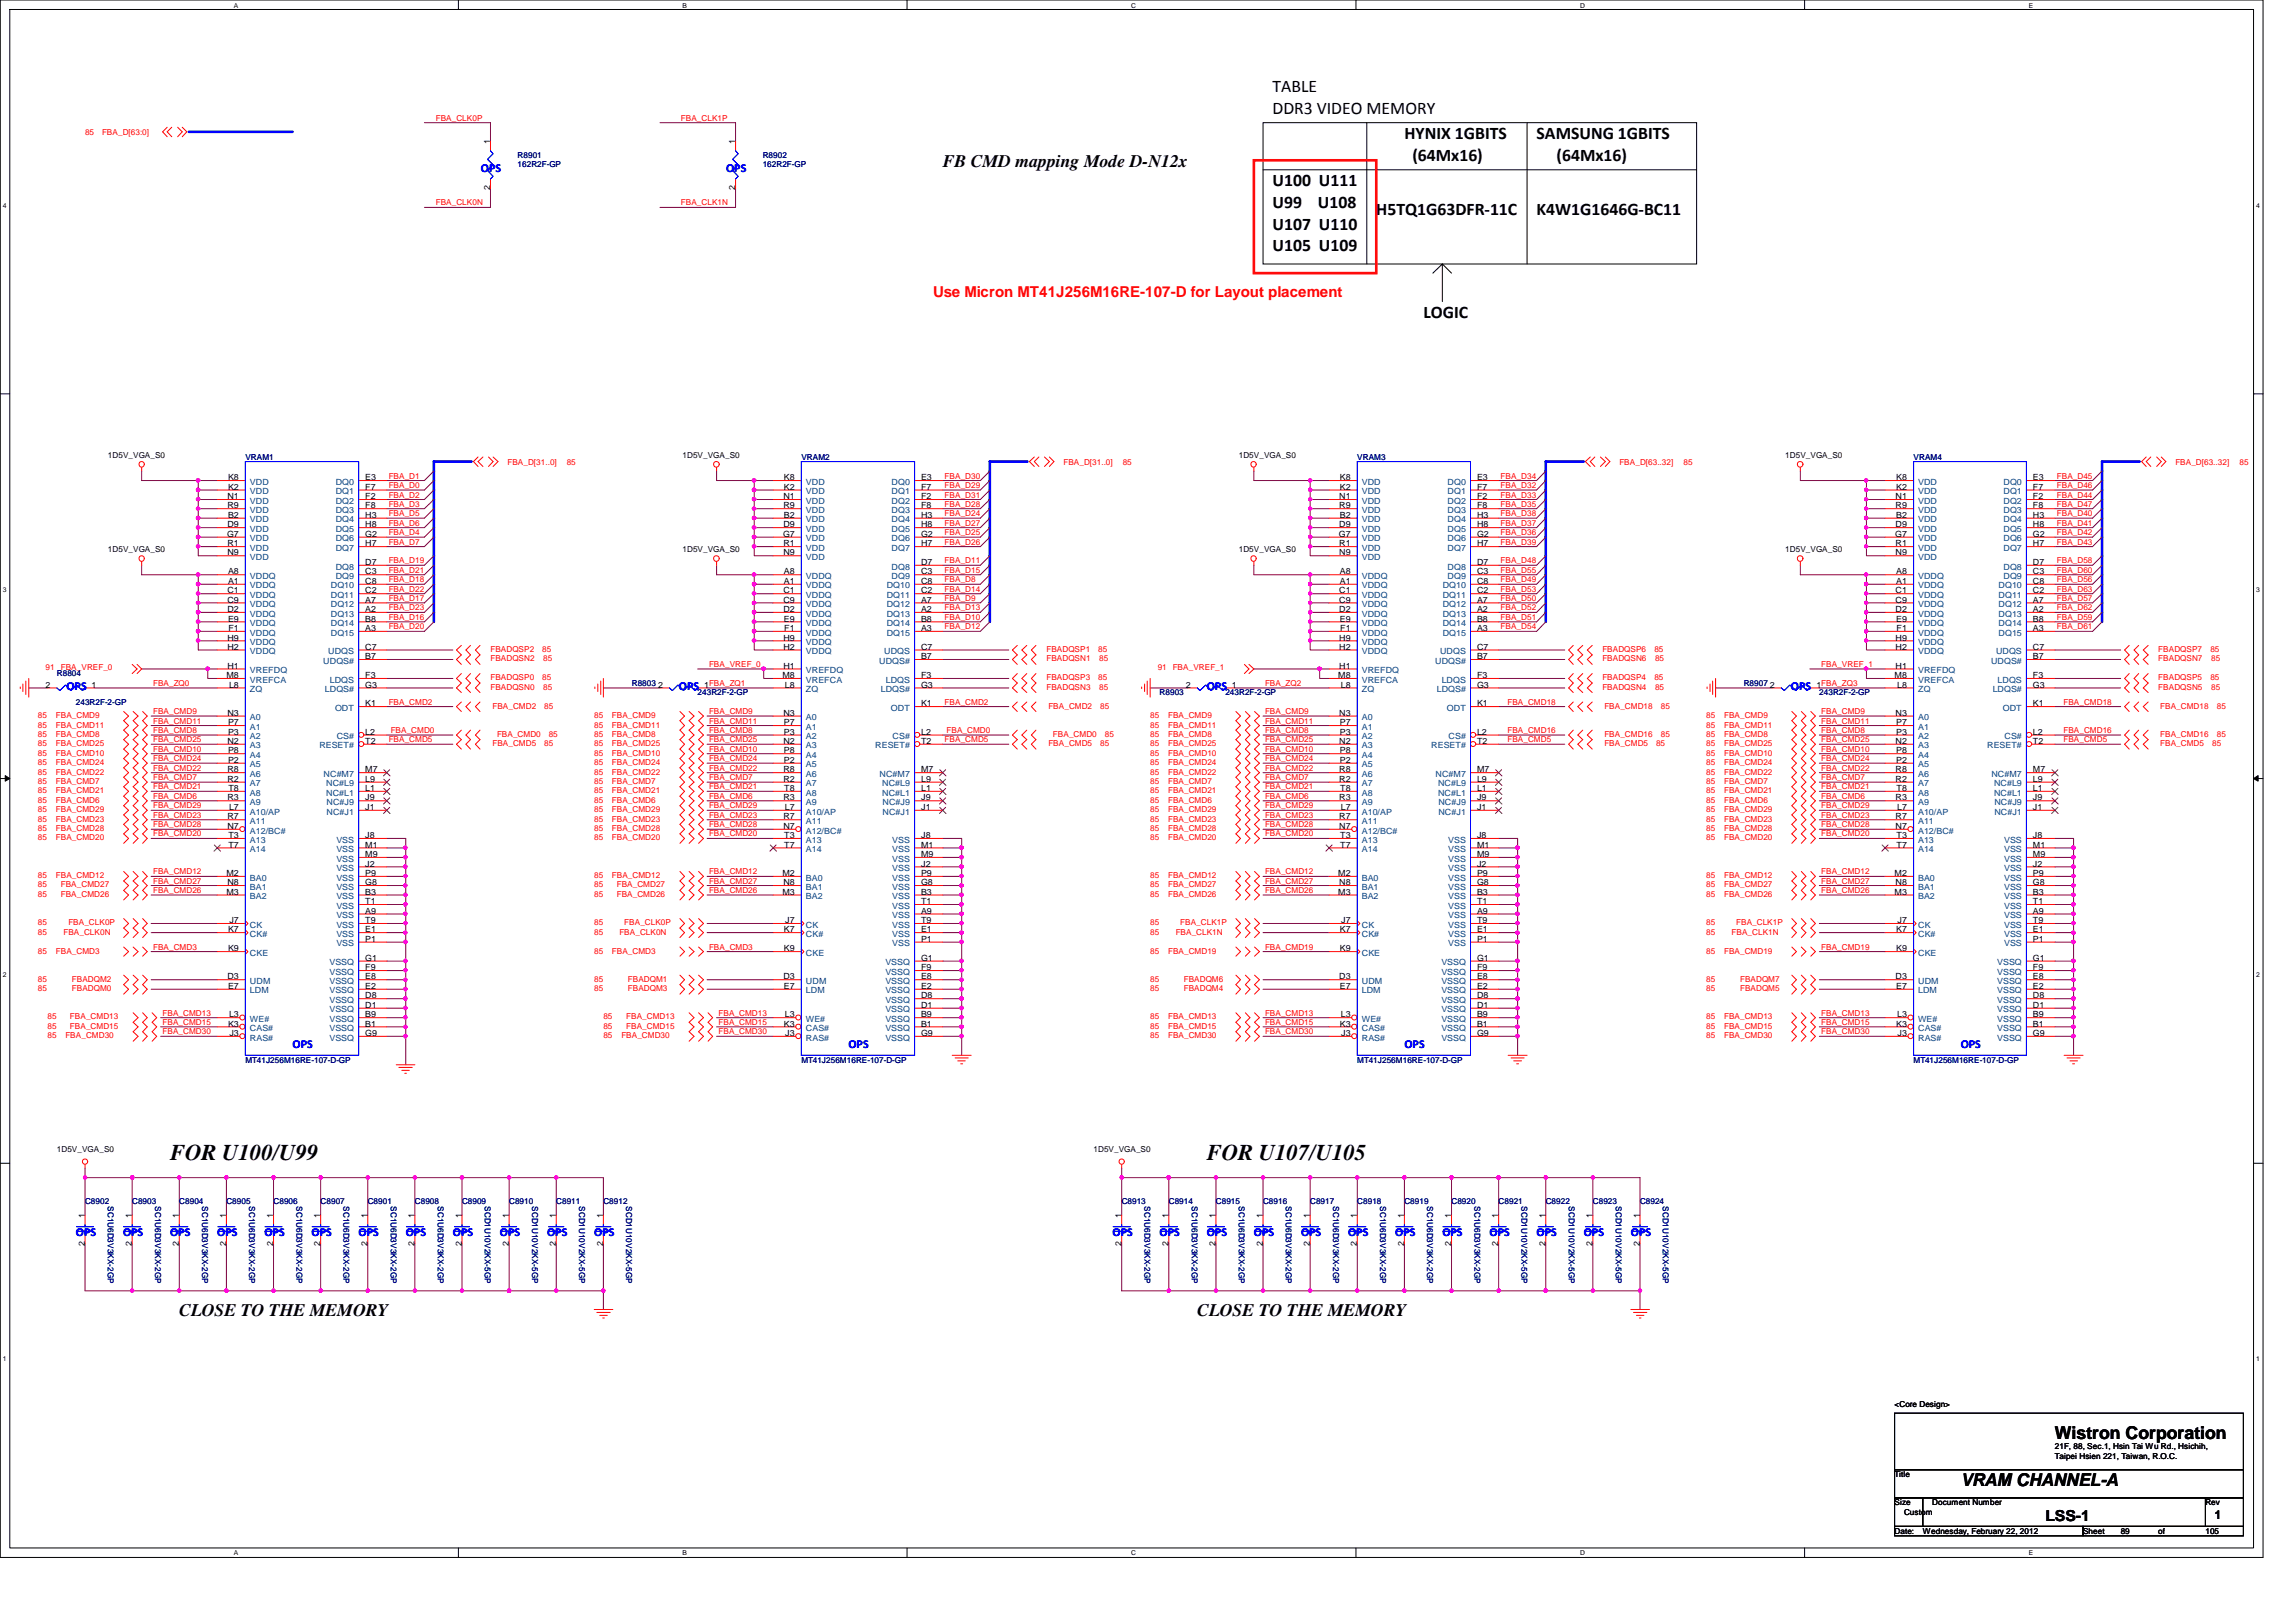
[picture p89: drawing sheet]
<svg xmlns="http://www.w3.org/2000/svg" width="297mm" height="210mm" viewBox="0 0 297 210" stroke-linecap="round" stroke-linejoin="round" font-family="sans-serif">
<defs><g id="words">
<g font-size="2.9">
<text x="22" y="150.2">FOR U100/U99</text>
<text x="156.1" y="150.2">FOR U107/U105</text>
</g>
<g font-size="2.3">
<text x="164.6" y="11.9">TABLE</text>
<text x="164.6" y="14.7">DDR3 VIDEO MEMORY</text>
<text x="122" y="21.6">FB CMD mapping Mode D-N12x</text>
<text x="181.7" y="18">HYNIX 1GBITS</text>
<text x="182.7" y="20.8">(64Mx16)</text>
<text x="198.8" y="18">SAMSUNG 1GBITS</text>
<text x="201.4" y="20.8">(64Mx16)</text>
<text x="164.6" y="24.1">U100 U111</text>
<text x="164.6" y="26.9">U99</text>
<text x="164.6" y="29.7">U107 U110</text>
<text x="170.5" y="26.9">U108</text>
<text x="178.1" y="27.8">H5TQ1G63DFR-11C</text>
<text x="198.8" y="27.8">K4W1G1646G-BC11</text>
<text x="164.6" y="32.5">U105 U109</text>
<text x="184.1" y="41.2">LOGIC</text>
<text x="23.2" y="170.3">CLOSE TO THE MEMORY</text>
<text x="154.9" y="170.3">CLOSE TO THE MEMORY</text>
<text x="265.9" y="186.2">Wistron Corporation</text>
<text x="253.7" y="192.3">VRAM CHANNEL-A</text>
</g>
<text font-size="1.9" fill="#f00" x="120.7" y="38.4">Use Micron MT41J256M16RE-107-D for Layout placement</text>
<text font-size="1.9" x="264.6" y="196.9">LSS-1</text>
<g font-size="1.6" fill="#00f">
<text x="62.2" y="22.2">OPS</text>
<text x="93.9" y="22.2">OPS</text>
<text x="8.6" y="89.3">OPS</text>
<text x="87.8" y="89.3">OPS</text>
<text x="156.1" y="89.3">OPS</text>
<text x="231.7" y="89.3">OPS</text>
<text x="37.8" y="135.6">OPS</text>
<text x="109.8" y="135.6">OPS</text>
<text x="181.7" y="135.6">OPS</text>
<text x="253.7" y="135.6">OPS</text>
<text x="9.8" y="160">OPS</text>
<text x="15.9" y="160">OPS</text>
<text x="22" y="160">OPS</text>
<text x="28.1" y="160">OPS</text>
<text x="34.2" y="160">OPS</text>
<text x="40.3" y="160">OPS</text>
<text x="46.4" y="160">OPS</text>
<text x="52.5" y="160">OPS</text>
<text x="58.6" y="160">OPS</text>
<text x="64.7" y="160">OPS</text>
<text x="70.8" y="160">OPS</text>
<text x="76.9" y="160">OPS</text>
<text x="143.9" y="160">OPS</text>
<text x="150" y="160">OPS</text>
<text x="156.1" y="160">OPS</text>
<text x="162.2" y="160">OPS</text>
<text x="168.3" y="160">OPS</text>
<text x="174.4" y="160">OPS</text>
<text x="180.5" y="160">OPS</text>
<text x="186.6" y="160">OPS</text>
<text x="192.7" y="160">OPS</text>
<text x="198.8" y="160">OPS</text>
<text x="204.9" y="160">OPS</text>
<text x="211" y="160">OPS</text>
</g>
<text font-size="1.6" x="286.6" y="196.6">1</text>
<g font-size="1.1" fill="#f00">
<text x="11" y="17.4">85</text>
<text x="13.2" y="17.4">FBA_D[63:0]</text>
<text x="56.4" y="15.6">FBA_CLK0P</text>
<text x="88.1" y="15.6">FBA_CLK1P</text>
<text x="56.4" y="26.6">FBA_CLK0N</text>
<text x="88.1" y="26.6">FBA_CLK1N</text>
<text x="50.3" y="64.4">FBA_D2</text>
<text x="50.3" y="65.6">FBA_D3</text>
<text x="50.3" y="61.9">FBA_D1</text>
<text x="50.3" y="63.2">FBA_D0</text>
<text x="65.7" y="60.1">FBA_D[31..0]</text>
<text x="73.3" y="60.1">85</text>
<text x="122.2" y="61.9">FBA_D30</text>
<text x="122.2" y="64.4">FBA_D31</text>
<text x="122.2" y="65.6">FBA_D28</text>
<text x="122.2" y="63.2">FBA_D29</text>
<text x="137.6" y="60.1">FBA_D[31..0]</text>
<text x="145.2" y="60.1">85</text>
<text x="194.1" y="63.2">FBA_D32</text>
<text x="194.1" y="64.4">FBA_D33</text>
<text x="194.1" y="61.9">FBA_D34</text>
<text x="194.1" y="65.6">FBA_D35</text>
<text x="209.5" y="60.1">FBA_D[63..32]</text>
<text x="217.8" y="60.1">85</text>
<text x="266.1" y="64.4">FBA_D44</text>
<text x="266.1" y="65.6">FBA_D47</text>
<text x="266.1" y="61.9">FBA_D45</text>
<text x="266.1" y="63.2">FBA_D46</text>
<text x="281.4" y="60.1">FBA_D[63..32]</text>
<text x="289.7" y="60.1">85</text>
<text x="50.3" y="70.5">FBA_D7</text>
<text x="50.3" y="69.3">FBA_D4</text>
<text x="50.3" y="66.8">FBA_D5</text>
<text x="50.3" y="68">FBA_D6</text>
<text x="122.2" y="70.5">FBA_D26</text>
<text x="122.2" y="66.8">FBA_D24</text>
<text x="122.2" y="69.3">FBA_D25</text>
<text x="122.2" y="68">FBA_D27</text>
<text x="194.1" y="70.5">FBA_D39</text>
<text x="194.1" y="66.8">FBA_D38</text>
<text x="194.1" y="69.3">FBA_D36</text>
<text x="194.1" y="68">FBA_D37</text>
<text x="266.1" y="69.3">FBA_D42</text>
<text x="266.1" y="68">FBA_D41</text>
<text x="266.1" y="66.8">FBA_D40</text>
<text x="266.1" y="70.5">FBA_D43</text>
<text x="50.3" y="77.8">FBA_D17</text>
<text x="50.3" y="76.6">FBA_D22</text>
<text x="50.3" y="75.4">FBA_D18</text>
<text x="50.3" y="74.1">FBA_D21</text>
<text x="50.3" y="72.9">FBA_D19</text>
<text x="122.2" y="72.9">FBA_D11</text>
<text x="122.2" y="77.8">FBA_D9</text>
<text x="122.2" y="75.4">FBA_D8</text>
<text x="122.2" y="74.1">FBA_D15</text>
<text x="122.2" y="76.6">FBA_D14</text>
<text x="194.1" y="74.1">FBA_D55</text>
<text x="194.1" y="72.9">FBA_D48</text>
<text x="194.1" y="77.8">FBA_D50</text>
<text x="194.1" y="75.4">FBA_D49</text>
<text x="194.1" y="76.6">FBA_D53</text>
<text x="266.1" y="75.4">FBA_D56</text>
<text x="266.1" y="74.1">FBA_D60</text>
<text x="266.1" y="76.6">FBA_D63</text>
<text x="266.1" y="77.8">FBA_D57</text>
<text x="266.1" y="72.9">FBA_D58</text>
<text x="50.3" y="81.4">FBA_D20</text>
<text x="50.3" y="80.2">FBA_D16</text>
<text x="50.3" y="79">FBA_D23</text>
<text x="122.2" y="79">FBA_D13</text>
<text x="122.2" y="81.4">FBA_D12</text>
<text x="122.2" y="80.2">FBA_D10</text>
<text x="194.1" y="79">FBA_D52</text>
<text x="194.1" y="81.4">FBA_D54</text>
<text x="194.1" y="80.2">FBA_D51</text>
<text x="266.1" y="81.4">FBA_D61</text>
<text x="266.1" y="79">FBA_D62</text>
<text x="266.1" y="80.2">FBA_D59</text>
<text x="5.9" y="86.7">91</text>
<text x="7.9" y="86.7">FBA_VREF_0</text>
<text x="19.8" y="88.8">FBA_ZQ0</text>
<text x="63.5" y="84.4">FBADQSP2</text>
<text x="63.5" y="85.6">FBADQSN2</text>
<text x="63.5" y="89.2">FBADQSN0</text>
<text x="63.5" y="88.1">FBADQSP0</text>
<text x="70.1" y="84.4">85</text>
<text x="70.1" y="88.1">85</text>
<text x="70.3" y="85.6">85</text>
<text x="70.3" y="89.2">85</text>
<text x="91.7" y="86.3">FBA_VREF_0</text>
<text x="135.4" y="88.1">FBADQSP3</text>
<text x="135.4" y="89.2">FBADQSN3</text>
<text x="135.4" y="85.6">FBADQSN1</text>
<text x="135.4" y="84.4">FBADQSP1</text>
<text x="142.1" y="88.1">85</text>
<text x="142.1" y="84.4">85</text>
<text x="142.2" y="89.2">85</text>
<text x="142.2" y="85.6">85</text>
<text x="149.8" y="86.7">91</text>
<text x="151.7" y="86.7">FBA_VREF_1</text>
<text x="163.7" y="88.8">FBA_ZQ2</text>
<text x="207.3" y="89.2">FBADQSN4</text>
<text x="207.3" y="88.1">FBADQSP4</text>
<text x="207.3" y="85.6">FBADQSN6</text>
<text x="207.3" y="84.4">FBADQSP6</text>
<text x="214" y="88.1">85</text>
<text x="214" y="84.4">85</text>
<text x="214.1" y="89.2">85</text>
<text x="214.1" y="85.6">85</text>
<text x="235.6" y="86.3">FBA_VREF_1</text>
<text x="279.2" y="89.2">FBADQSN5</text>
<text x="279.2" y="88.1">FBADQSP5</text>
<text x="279.2" y="84.4">FBADQSP7</text>
<text x="279.2" y="85.6">FBADQSN7</text>
<text x="286" y="88.1">85</text>
<text x="286" y="84.4">85</text>
<text x="286.1" y="89.2">85</text>
<text x="286.1" y="85.6">85</text>
<text x="4.9" y="94.1">85</text>
<text x="4.9" y="95.3">85</text>
<text x="4.9" y="92.9">85</text>
<text x="7.2" y="94.1">FBA_CMD11</text>
<text x="7.2" y="95.3">FBA_CMD8</text>
<text x="7.2" y="92.9">FBA_CMD9</text>
<text x="19.8" y="93.6">FBA_CMD11</text>
<text x="19.8" y="94.9">FBA_CMD8</text>
<text x="19.8" y="92.4">FBA_CMD9</text>
<text x="50.3" y="91.2">FBA_CMD2</text>
<text x="50.5" y="94.9">FBA_CMD0</text>
<text x="63.7" y="91.7">FBA_CMD2</text>
<text x="64.3" y="95.3">FBA_CMD0</text>
<text x="70.4" y="91.7">85</text>
<text x="71" y="95.3">85</text>
<text x="76.9" y="94.1">85</text>
<text x="76.9" y="95.3">85</text>
<text x="76.9" y="92.9">85</text>
<text x="79.2" y="94.1">FBA_CMD11</text>
<text x="79.2" y="95.3">FBA_CMD8</text>
<text x="79.2" y="92.9">FBA_CMD9</text>
<text x="91.7" y="93.6">FBA_CMD11</text>
<text x="91.7" y="94.9">FBA_CMD8</text>
<text x="91.7" y="92.4">FBA_CMD9</text>
<text x="122.2" y="91.2">FBA_CMD2</text>
<text x="122.5" y="94.9">FBA_CMD0</text>
<text x="135.6" y="91.7">FBA_CMD2</text>
<text x="136.2" y="95.3">FBA_CMD0</text>
<text x="142.3" y="91.7">85</text>
<text x="143" y="95.3">85</text>
<text x="148.8" y="94.1">85</text>
<text x="148.8" y="95.3">85</text>
<text x="148.8" y="92.9">85</text>
<text x="151.1" y="94.1">FBA_CMD11</text>
<text x="151.1" y="95.3">FBA_CMD8</text>
<text x="151.1" y="92.9">FBA_CMD9</text>
<text x="163.7" y="93.6">FBA_CMD11</text>
<text x="163.7" y="94.9">FBA_CMD8</text>
<text x="163.7" y="92.4">FBA_CMD9</text>
<text x="195" y="94.9">FBA_CMD16</text>
<text x="195" y="91.2">FBA_CMD18</text>
<text x="207.6" y="91.7">FBA_CMD18</text>
<text x="207.6" y="95.3">FBA_CMD16</text>
<text x="214.9" y="91.7">85</text>
<text x="214.9" y="95.3">85</text>
<text x="220.7" y="94.1">85</text>
<text x="220.7" y="95.3">85</text>
<text x="220.7" y="92.9">85</text>
<text x="223.1" y="94.1">FBA_CMD11</text>
<text x="223.1" y="95.3">FBA_CMD8</text>
<text x="223.1" y="92.9">FBA_CMD9</text>
<text x="235.6" y="93.6">FBA_CMD11</text>
<text x="235.6" y="94.9">FBA_CMD8</text>
<text x="235.6" y="92.4">FBA_CMD9</text>
<text x="267" y="94.9">FBA_CMD16</text>
<text x="267" y="91.2">FBA_CMD18</text>
<text x="279.5" y="91.7">FBA_CMD18</text>
<text x="279.5" y="95.3">FBA_CMD16</text>
<text x="286.8" y="91.7">85</text>
<text x="286.8" y="95.3">85</text>
<text x="4.9" y="101.4">85</text>
<text x="4.9" y="97.8">85</text>
<text x="4.9" y="99">85</text>
<text x="4.9" y="100.2">85</text>
<text x="4.9" y="96.6">85</text>
<text x="7.2" y="101.4">FBA_CMD7</text>
<text x="7.2" y="97.8">FBA_CMD10</text>
<text x="7.2" y="99">FBA_CMD24</text>
<text x="7.2" y="100.2">FBA_CMD22</text>
<text x="7.2" y="96.6">FBA_CMD25</text>
<text x="19.8" y="101">FBA_CMD7</text>
<text x="19.8" y="97.3">FBA_CMD10</text>
<text x="19.8" y="98.5">FBA_CMD24</text>
<text x="19.8" y="99.7">FBA_CMD22</text>
<text x="19.8" y="96.1">FBA_CMD25</text>
<text x="50.3" y="96.1">FBA_CMD5</text>
<text x="63.7" y="96.6">FBA_CMD5</text>
<text x="70.4" y="96.6">85</text>
<text x="76.9" y="101.4">85</text>
<text x="76.9" y="97.8">85</text>
<text x="76.9" y="99">85</text>
<text x="76.9" y="100.2">85</text>
<text x="76.9" y="96.6">85</text>
<text x="79.2" y="101.4">FBA_CMD7</text>
<text x="79.2" y="97.8">FBA_CMD10</text>
<text x="79.2" y="99">FBA_CMD24</text>
<text x="79.2" y="100.2">FBA_CMD22</text>
<text x="79.2" y="96.6">FBA_CMD25</text>
<text x="91.7" y="101">FBA_CMD7</text>
<text x="91.7" y="97.3">FBA_CMD10</text>
<text x="91.7" y="98.5">FBA_CMD24</text>
<text x="91.7" y="99.7">FBA_CMD22</text>
<text x="91.7" y="96.1">FBA_CMD25</text>
<text x="122.2" y="96.1">FBA_CMD5</text>
<text x="135.6" y="96.6">FBA_CMD5</text>
<text x="142.3" y="96.6">85</text>
<text x="148.8" y="101.4">85</text>
<text x="148.8" y="100.2">85</text>
<text x="148.8" y="97.8">85</text>
<text x="148.8" y="99">85</text>
<text x="148.8" y="96.6">85</text>
<text x="151.1" y="101.4">FBA_CMD7</text>
<text x="151.1" y="100.2">FBA_CMD22</text>
<text x="151.1" y="97.8">FBA_CMD10</text>
<text x="151.1" y="99">FBA_CMD24</text>
<text x="151.1" y="96.6">FBA_CMD25</text>
<text x="163.7" y="101">FBA_CMD7</text>
<text x="163.7" y="99.7">FBA_CMD22</text>
<text x="163.7" y="97.3">FBA_CMD10</text>
<text x="163.7" y="98.5">FBA_CMD24</text>
<text x="163.7" y="96.1">FBA_CMD25</text>
<text x="195" y="96.1">FBA_CMD5</text>
<text x="207.6" y="96.6">FBA_CMD5</text>
<text x="214.2" y="96.6">85</text>
<text x="220.7" y="101.4">85</text>
<text x="220.7" y="100.2">85</text>
<text x="220.7" y="97.8">85</text>
<text x="220.7" y="99">85</text>
<text x="220.7" y="96.6">85</text>
<text x="223.1" y="101.4">FBA_CMD7</text>
<text x="223.1" y="100.2">FBA_CMD22</text>
<text x="223.1" y="97.8">FBA_CMD10</text>
<text x="223.1" y="99">FBA_CMD24</text>
<text x="223.1" y="96.6">FBA_CMD25</text>
<text x="235.6" y="101">FBA_CMD7</text>
<text x="235.6" y="99.7">FBA_CMD22</text>
<text x="235.6" y="97.3">FBA_CMD10</text>
<text x="235.6" y="98.5">FBA_CMD24</text>
<text x="235.6" y="96.1">FBA_CMD25</text>
<text x="267" y="96.1">FBA_CMD5</text>
<text x="279.5" y="96.6">FBA_CMD5</text>
<text x="286.2" y="96.6">85</text>
<text x="4.9" y="105.1">85</text>
<text x="4.9" y="102.7">85</text>
<text x="4.9" y="107.5">85</text>
<text x="4.9" y="106.3">85</text>
<text x="4.9" y="103.9">85</text>
<text x="7.2" y="105.1">FBA_CMD29</text>
<text x="7.2" y="102.7">FBA_CMD21</text>
<text x="7.2" y="107.5">FBA_CMD28</text>
<text x="7.2" y="106.3">FBA_CMD23</text>
<text x="7.2" y="103.9">FBA_CMD6</text>
<text x="19.8" y="104.6">FBA_CMD29</text>
<text x="19.8" y="102.2">FBA_CMD21</text>
<text x="19.8" y="107.1">FBA_CMD28</text>
<text x="19.8" y="105.8">FBA_CMD23</text>
<text x="19.8" y="103.4">FBA_CMD6</text>
<text x="76.9" y="105.1">85</text>
<text x="76.9" y="102.7">85</text>
<text x="76.9" y="107.5">85</text>
<text x="76.9" y="106.3">85</text>
<text x="76.9" y="103.9">85</text>
<text x="79.2" y="105.1">FBA_CMD29</text>
<text x="79.2" y="102.7">FBA_CMD21</text>
<text x="79.2" y="107.5">FBA_CMD28</text>
<text x="79.2" y="106.3">FBA_CMD23</text>
<text x="79.2" y="103.9">FBA_CMD6</text>
<text x="91.7" y="104.6">FBA_CMD29</text>
<text x="91.7" y="102.2">FBA_CMD21</text>
<text x="91.7" y="107.1">FBA_CMD28</text>
<text x="91.7" y="105.8">FBA_CMD23</text>
<text x="91.7" y="103.4">FBA_CMD6</text>
<text x="148.8" y="107.5">85</text>
<text x="148.8" y="102.7">85</text>
<text x="148.8" y="105.1">85</text>
<text x="148.8" y="106.3">85</text>
<text x="148.8" y="103.9">85</text>
<text x="151.1" y="107.5">FBA_CMD28</text>
<text x="151.1" y="102.7">FBA_CMD21</text>
<text x="151.1" y="105.1">FBA_CMD29</text>
<text x="151.1" y="106.3">FBA_CMD23</text>
<text x="151.1" y="103.9">FBA_CMD6</text>
<text x="163.7" y="107.1">FBA_CMD28</text>
<text x="163.7" y="102.2">FBA_CMD21</text>
<text x="163.7" y="104.6">FBA_CMD29</text>
<text x="163.7" y="105.8">FBA_CMD23</text>
<text x="163.7" y="103.4">FBA_CMD6</text>
<text x="220.7" y="107.5">85</text>
<text x="220.7" y="102.7">85</text>
<text x="220.7" y="105.1">85</text>
<text x="220.7" y="106.3">85</text>
<text x="220.7" y="103.9">85</text>
<text x="223.1" y="107.5">FBA_CMD28</text>
<text x="223.1" y="102.7">FBA_CMD21</text>
<text x="223.1" y="105.1">FBA_CMD29</text>
<text x="223.1" y="106.3">FBA_CMD23</text>
<text x="223.1" y="103.9">FBA_CMD6</text>
<text x="235.6" y="107.1">FBA_CMD28</text>
<text x="235.6" y="102.2">FBA_CMD21</text>
<text x="235.6" y="104.6">FBA_CMD29</text>
<text x="235.6" y="105.8">FBA_CMD23</text>
<text x="235.6" y="103.4">FBA_CMD6</text>
<text x="4.9" y="108.8">85</text>
<text x="4.9" y="113.6">85</text>
<text x="7.2" y="108.8">FBA_CMD20</text>
<text x="7.2" y="113.6">FBA_CMD12</text>
<text x="19.8" y="113.2">FBA_CMD12</text>
<text x="19.8" y="108.2">FBA_CMD20</text>
<text x="76.9" y="108.8">85</text>
<text x="76.9" y="113.6">85</text>
<text x="79.2" y="108.8">FBA_CMD20</text>
<text x="79.2" y="113.6">FBA_CMD12</text>
<text x="91.7" y="113.2">FBA_CMD12</text>
<text x="91.7" y="108.2">FBA_CMD20</text>
<text x="148.8" y="108.8">85</text>
<text x="148.8" y="113.6">85</text>
<text x="151.1" y="108.8">FBA_CMD20</text>
<text x="151.1" y="113.6">FBA_CMD12</text>
<text x="163.7" y="113.2">FBA_CMD12</text>
<text x="163.7" y="108.2">FBA_CMD20</text>
<text x="220.7" y="108.8">85</text>
<text x="220.7" y="113.6">85</text>
<text x="223.1" y="108.8">FBA_CMD20</text>
<text x="223.1" y="113.6">FBA_CMD12</text>
<text x="235.6" y="113.2">FBA_CMD12</text>
<text x="235.6" y="108.2">FBA_CMD20</text>
<text x="4.9" y="114.9">85</text>
<text x="4.9" y="116.1">85</text>
<text x="4.9" y="119.7">85</text>
<text x="7.9" y="114.9">FBA_CMD27</text>
<text x="7.9" y="116.1">FBA_CMD26</text>
<text x="8.8" y="119.7">FBA_CLK0P</text>
<text x="19.8" y="114.3">FBA_CMD27</text>
<text x="19.8" y="115.6">FBA_CMD26</text>
<text x="76.9" y="114.9">85</text>
<text x="76.9" y="116.1">85</text>
<text x="76.9" y="119.7">85</text>
<text x="79.8" y="114.9">FBA_CMD27</text>
<text x="79.8" y="116.1">FBA_CMD26</text>
<text x="80.8" y="119.7">FBA_CLK0P</text>
<text x="91.7" y="114.3">FBA_CMD27</text>
<text x="91.7" y="115.6">FBA_CMD26</text>
<text x="148.8" y="114.9">85</text>
<text x="148.8" y="116.1">85</text>
<text x="148.8" y="119.7">85</text>
<text x="151.1" y="114.9">FBA_CMD27</text>
<text x="151.1" y="116.1">FBA_CMD26</text>
<text x="152.7" y="119.7">FBA_CLK1P</text>
<text x="163.7" y="114.3">FBA_CMD27</text>
<text x="163.7" y="115.6">FBA_CMD26</text>
<text x="220.7" y="114.9">85</text>
<text x="220.7" y="116.1">85</text>
<text x="220.7" y="119.7">85</text>
<text x="223.1" y="114.9">FBA_CMD27</text>
<text x="223.1" y="116.1">FBA_CMD26</text>
<text x="224.6" y="119.7">FBA_CLK1P</text>
<text x="235.6" y="114.3">FBA_CMD27</text>
<text x="235.6" y="115.6">FBA_CMD26</text>
<text x="4.9" y="123.4">85</text>
<text x="4.9" y="120.9">85</text>
<text x="7.2" y="123.4">FBA_CMD3</text>
<text x="8.2" y="120.9">FBA_CLK0N</text>
<text x="19.8" y="122.9">FBA_CMD3</text>
<text x="76.9" y="120.9">85</text>
<text x="76.9" y="123.4">85</text>
<text x="79.2" y="123.4">FBA_CMD3</text>
<text x="80.1" y="120.9">FBA_CLK0N</text>
<text x="91.7" y="122.9">FBA_CMD3</text>
<text x="148.8" y="123.4">85</text>
<text x="148.8" y="120.9">85</text>
<text x="151.1" y="123.4">FBA_CMD19</text>
<text x="152.1" y="120.9">FBA_CLK1N</text>
<text x="163.7" y="122.9">FBA_CMD19</text>
<text x="220.7" y="120.9">85</text>
<text x="220.7" y="123.4">85</text>
<text x="223.1" y="123.4">FBA_CMD19</text>
<text x="224" y="120.9">FBA_CLK1N</text>
<text x="235.6" y="122.9">FBA_CMD19</text>
<text x="4.9" y="127">85</text>
<text x="4.9" y="128.3">85</text>
<text x="6.1" y="131.9">85</text>
<text x="9.1" y="131.9">FBA_CMD13</text>
<text x="9.3" y="127">FBADQM2</text>
<text x="9.3" y="128.3">FBADQM0</text>
<text x="21" y="131.4">FBA_CMD13</text>
<text x="76.9" y="128.3">85</text>
<text x="76.9" y="127">85</text>
<text x="78.1" y="131.9">85</text>
<text x="81" y="131.9">FBA_CMD13</text>
<text x="81.2" y="128.3">FBADQM3</text>
<text x="81.2" y="127">FBADQM1</text>
<text x="93" y="131.4">FBA_CMD13</text>
<text x="148.8" y="131.9">85</text>
<text x="148.8" y="128.3">85</text>
<text x="148.8" y="127">85</text>
<text x="151.1" y="131.9">FBA_CMD13</text>
<text x="153.2" y="128.3">FBADQM4</text>
<text x="153.2" y="127">FBADQM6</text>
<text x="163.7" y="131.4">FBA_CMD13</text>
<text x="220.7" y="131.9">85</text>
<text x="220.7" y="128.3">85</text>
<text x="220.7" y="127">85</text>
<text x="223.1" y="131.9">FBA_CMD13</text>
<text x="225.1" y="128.3">FBADQM5</text>
<text x="225.1" y="127">FBADQM7</text>
<text x="235.6" y="131.4">FBA_CMD13</text>
<text x="6.1" y="134.4">85</text>
<text x="6.1" y="133.1">85</text>
<text x="8.5" y="134.4">FBA_CMD30</text>
<text x="9.1" y="133.1">FBA_CMD15</text>
<text x="21" y="132.6">FBA_CMD15</text>
<text x="21" y="133.9">FBA_CMD30</text>
<text x="78.1" y="133.1">85</text>
<text x="78.1" y="134.4">85</text>
<text x="80.4" y="134.4">FBA_CMD30</text>
<text x="81" y="133.1">FBA_CMD15</text>
<text x="93" y="132.6">FBA_CMD15</text>
<text x="93" y="133.9">FBA_CMD30</text>
<text x="148.8" y="133.1">85</text>
<text x="148.8" y="134.4">85</text>
<text x="151.1" y="133.1">FBA_CMD15</text>
<text x="151.1" y="134.4">FBA_CMD30</text>
<text x="163.7" y="132.6">FBA_CMD15</text>
<text x="163.7" y="133.9">FBA_CMD30</text>
<text x="220.7" y="133.1">85</text>
<text x="220.7" y="134.4">85</text>
<text x="223.1" y="133.1">FBA_CMD15</text>
<text x="223.1" y="134.4">FBA_CMD30</text>
<text x="235.6" y="132.6">FBA_CMD15</text>
<text x="235.6" y="133.9">FBA_CMD30</text>
</g>
<g font-size="1.1">
<text x="63.4" y="18.7" transform="rotate(-90 63.4 18.7)">1</text>
<text x="95.1" y="18.7" transform="rotate(-90 95.1 18.7)">1</text>
<text x="63.4" y="24.6" transform="rotate(-90 63.4 24.6)">2</text>
<text x="95.1" y="24.6" transform="rotate(-90 95.1 24.6)">2</text>
<text x="14" y="59.3">1D5V_VGA_S0</text>
<text x="88.3" y="59.3">1D5V_VGA_S0</text>
<text x="160.3" y="59.3">1D5V_VGA_S0</text>
<text x="231" y="59.3">1D5V_VGA_S0</text>
<text x="29.4" y="64.6">N1</text>
<text x="29.4" y="65.8">R9</text>
<text x="29.5" y="63.4">K2</text>
<text x="29.5" y="62.1">K8</text>
<text x="47.2" y="62.1">E3</text>
<text x="47.2" y="64.6">F2</text>
<text x="47.2" y="63.4">F7</text>
<text x="47.2" y="65.8">F8</text>
<text x="101.3" y="64.6">N1</text>
<text x="101.3" y="65.8">R9</text>
<text x="101.4" y="63.4">K2</text>
<text x="101.4" y="62.1">K8</text>
<text x="119.2" y="62.1">E3</text>
<text x="119.2" y="64.6">F2</text>
<text x="119.2" y="63.4">F7</text>
<text x="119.2" y="65.8">F8</text>
<text x="173.3" y="64.6">N1</text>
<text x="173.3" y="65.8">R9</text>
<text x="173.4" y="63.4">K2</text>
<text x="173.4" y="62.1">K8</text>
<text x="191.1" y="62.1">E3</text>
<text x="191.1" y="64.6">F2</text>
<text x="191.1" y="63.4">F7</text>
<text x="191.1" y="65.8">F8</text>
<text x="245.2" y="64.6">N1</text>
<text x="245.2" y="65.8">R9</text>
<text x="245.3" y="63.4">K2</text>
<text x="245.3" y="62.1">K8</text>
<text x="263" y="62.1">E3</text>
<text x="263" y="64.6">F2</text>
<text x="263" y="63.4">F7</text>
<text x="263" y="65.8">F8</text>
<text x="14" y="71.5">1D5V_VGA_S0</text>
<text x="29.4" y="69.5">G7</text>
<text x="29.4" y="68.2">D9</text>
<text x="29.4" y="71.9">N9</text>
<text x="29.4" y="70.7">R1</text>
<text x="29.5" y="67">B2</text>
<text x="47.2" y="69.5">G2</text>
<text x="47.2" y="67">H3</text>
<text x="47.2" y="70.7">H7</text>
<text x="47.2" y="68.2">H8</text>
<text x="88.3" y="71.5">1D5V_VGA_S0</text>
<text x="101.3" y="69.5">G7</text>
<text x="101.3" y="68.2">D9</text>
<text x="101.3" y="71.9">N9</text>
<text x="101.3" y="70.7">R1</text>
<text x="101.4" y="67">B2</text>
<text x="119.2" y="69.5">G2</text>
<text x="119.2" y="67">H3</text>
<text x="119.2" y="70.7">H7</text>
<text x="119.2" y="68.2">H8</text>
<text x="160.3" y="71.5">1D5V_VGA_S0</text>
<text x="173.2" y="69.5">G7</text>
<text x="173.3" y="68.2">D9</text>
<text x="173.3" y="71.9">N9</text>
<text x="173.3" y="70.7">R1</text>
<text x="173.4" y="67">B2</text>
<text x="191.1" y="69.5">G2</text>
<text x="191.1" y="67">H3</text>
<text x="191.1" y="70.7">H7</text>
<text x="191.1" y="68.2">H8</text>
<text x="231" y="71.5">1D5V_VGA_S0</text>
<text x="245.2" y="69.5">G7</text>
<text x="245.2" y="68.2">D9</text>
<text x="245.2" y="71.9">N9</text>
<text x="245.2" y="70.7">R1</text>
<text x="245.3" y="67">B2</text>
<text x="263" y="69.5">G2</text>
<text x="263" y="67">H3</text>
<text x="263" y="70.7">H7</text>
<text x="263" y="68.2">H8</text>
<text x="29.4" y="76.8">C1</text>
<text x="29.4" y="78">C9</text>
<text x="29.5" y="75.6">A1</text>
<text x="29.5" y="74.3">A8</text>
<text x="47.2" y="76.8">C2</text>
<text x="47.2" y="74.3">C3</text>
<text x="47.2" y="75.6">C8</text>
<text x="47.2" y="73.1">D7</text>
<text x="47.2" y="78">A7</text>
<text x="101.3" y="76.8">C1</text>
<text x="101.3" y="78">C9</text>
<text x="101.4" y="75.6">A1</text>
<text x="101.4" y="74.3">A8</text>
<text x="119.2" y="76.8">C2</text>
<text x="119.2" y="74.3">C3</text>
<text x="119.2" y="75.6">C8</text>
<text x="119.2" y="73.1">D7</text>
<text x="119.2" y="78">A7</text>
<text x="173.3" y="76.8">C1</text>
<text x="173.3" y="78">C9</text>
<text x="173.4" y="75.6">A1</text>
<text x="173.4" y="74.3">A8</text>
<text x="191.1" y="76.8">C2</text>
<text x="191.1" y="74.3">C3</text>
<text x="191.1" y="75.6">C8</text>
<text x="191.1" y="73.1">D7</text>
<text x="191.1" y="78">A7</text>
<text x="245.2" y="76.8">C1</text>
<text x="245.2" y="78">C9</text>
<text x="245.3" y="75.6">A1</text>
<text x="245.3" y="74.3">A8</text>
<text x="263" y="76.8">C2</text>
<text x="263" y="74.3">C3</text>
<text x="263" y="75.6">C8</text>
<text x="263" y="73.1">D7</text>
<text x="263" y="78">A7</text>
<text x="29.4" y="79.2">D2</text>
<text x="29.4" y="82.9">H9</text>
<text x="29.5" y="80.4">E9</text>
<text x="29.5" y="81.7">F1</text>
<text x="47.2" y="80.4">B8</text>
<text x="47.2" y="79.2">A2</text>
<text x="47.2" y="81.7">A3</text>
<text x="101.3" y="79.2">D2</text>
<text x="101.3" y="82.9">H9</text>
<text x="101.4" y="80.4">E9</text>
<text x="101.5" y="81.7">F1</text>
<text x="119.2" y="80.4">B8</text>
<text x="119.2" y="79.2">A2</text>
<text x="119.2" y="81.7">A3</text>
<text x="173.3" y="79.2">D2</text>
<text x="173.3" y="82.9">H9</text>
<text x="173.4" y="80.4">E9</text>
<text x="173.4" y="81.7">F1</text>
<text x="191.1" y="80.4">B8</text>
<text x="191.1" y="79.2">A2</text>
<text x="191.1" y="81.7">A3</text>
<text x="245.2" y="79.2">D2</text>
<text x="245.2" y="82.9">H9</text>
<text x="245.3" y="80.4">E9</text>
<text x="245.4" y="81.7">F1</text>
<text x="263" y="80.4">B8</text>
<text x="263" y="79.2">A2</text>
<text x="263" y="81.7">A3</text>
<text x="5.9" y="89">2</text>
<text x="11.9" y="89">1</text>
<text x="29.3" y="87.8">M8</text>
<text x="29.4" y="84.1">H2</text>
<text x="29.4" y="86.5">H1</text>
<text x="29.6" y="89">L8</text>
<text x="47.2" y="84.1">C7</text>
<text x="47.2" y="85.3">B7</text>
<text x="47.2" y="87.8">F3</text>
<text x="47.2" y="89">G3</text>
<text x="85.1" y="89">2</text>
<text x="91.1" y="89">1FBA_ZQ1</text>
<text x="101.2" y="87.8">M8</text>
<text x="101.3" y="84.1">H2</text>
<text x="101.3" y="86.5">H1</text>
<text x="101.6" y="89">L8</text>
<text x="119.2" y="84.1">C7</text>
<text x="119.2" y="85.3">B7</text>
<text x="119.2" y="87.8">F3</text>
<text x="119.2" y="89">G3</text>
<text x="153.4" y="89">2</text>
<text x="159.4" y="89">1</text>
<text x="173.1" y="87.8">M8</text>
<text x="173.3" y="84.1">H2</text>
<text x="173.3" y="86.5">H1</text>
<text x="173.5" y="89">L8</text>
<text x="191.1" y="84.1">C7</text>
<text x="191.1" y="85.3">B7</text>
<text x="191.1" y="87.8">F3</text>
<text x="191.1" y="89">G3</text>
<text x="229" y="89">2</text>
<text x="235" y="89">1FBA_ZQ3</text>
<text x="245.1" y="87.8">M8</text>
<text x="245.2" y="84.1">H2</text>
<text x="245.2" y="86.5">H1</text>
<text x="245.4" y="89">L8</text>
<text x="263" y="85.3">B7</text>
<text x="263" y="84.1">C7</text>
<text x="263" y="87.8">F3</text>
<text x="263" y="89">G3</text>
<text x="29.4" y="92.6">N3</text>
<text x="29.5" y="95.1">P3</text>
<text x="29.5" y="93.9">P7</text>
<text x="47.2" y="91.4">K1</text>
<text x="47.2" y="95.1">L2</text>
<text x="101.3" y="92.6">N3</text>
<text x="101.4" y="95.1">P3</text>
<text x="101.4" y="93.9">P7</text>
<text x="119.2" y="91.4">K1</text>
<text x="119.2" y="95.1">L2</text>
<text x="173.3" y="92.6">N3</text>
<text x="173.4" y="95.1">P3</text>
<text x="173.4" y="93.9">P7</text>
<text x="191.1" y="91.4">K1</text>
<text x="191.1" y="95.1">L2</text>
<text x="245.2" y="92.6">N3</text>
<text x="245.3" y="95.1">P3</text>
<text x="245.3" y="93.9">P7</text>
<text x="263" y="91.4">K1</text>
<text x="263" y="95.1">L2</text>
<text x="29.4" y="96.3">N2</text>
<text x="29.4" y="101.2">R2</text>
<text x="29.4" y="99.9">R8</text>
<text x="29.5" y="98.7">P2</text>
<text x="29.5" y="97.5">P8</text>
<text x="47.2" y="96.3">T2</text>
<text x="47.2" y="99.9">M7</text>
<text x="47.2" y="101.2">L9</text>
<text x="101.3" y="96.3">N2</text>
<text x="101.3" y="101.2">R2</text>
<text x="101.3" y="99.9">R8</text>
<text x="101.4" y="98.7">P2</text>
<text x="101.4" y="97.5">P8</text>
<text x="119.2" y="96.3">T2</text>
<text x="119.2" y="101.2">L9</text>
<text x="119.2" y="99.9">M7</text>
<text x="173.3" y="96.3">N2</text>
<text x="173.3" y="101.2">R2</text>
<text x="173.3" y="99.9">R8</text>
<text x="173.4" y="98.7">P2</text>
<text x="173.4" y="97.5">P8</text>
<text x="191.1" y="96.3">T2</text>
<text x="191.1" y="101.2">L9</text>
<text x="191.1" y="99.9">M7</text>
<text x="245.2" y="96.3">N2</text>
<text x="245.2" y="101.2">R2</text>
<text x="245.2" y="99.9">R8</text>
<text x="245.3" y="98.7">P2</text>
<text x="245.3" y="97.5">P8</text>
<text x="263" y="96.3">T2</text>
<text x="263" y="101.2">L9</text>
<text x="263" y="99.9">M7</text>
<text x="29.4" y="107.3">N7</text>
<text x="29.4" y="103.6">R3</text>
<text x="29.4" y="106">R7</text>
<text x="29.5" y="102.4">T8</text>
<text x="29.6" y="104.8">L7</text>
<text x="47.2" y="104.8">J1</text>
<text x="47.2" y="103.6">J9</text>
<text x="47.2" y="102.4">L1</text>
<text x="101.3" y="107.3">N7</text>
<text x="101.3" y="103.6">R3</text>
<text x="101.3" y="106">R7</text>
<text x="101.5" y="102.4">T8</text>
<text x="101.6" y="104.8">L7</text>
<text x="119.2" y="104.8">J1</text>
<text x="119.2" y="103.6">J9</text>
<text x="119.2" y="102.4">L1</text>
<text x="173.3" y="107.3">N7</text>
<text x="173.3" y="103.6">R3</text>
<text x="173.3" y="106">R7</text>
<text x="173.4" y="102.4">T8</text>
<text x="173.5" y="104.8">L7</text>
<text x="191.1" y="104.8">J1</text>
<text x="191.1" y="103.6">J9</text>
<text x="191.1" y="102.4">L1</text>
<text x="245.2" y="107.3">N7</text>
<text x="245.2" y="103.6">R3</text>
<text x="245.2" y="106">R7</text>
<text x="245.4" y="102.4">T8</text>
<text x="245.4" y="104.8">L7</text>
<text x="263" y="104.8">J1</text>
<text x="263" y="103.6">J9</text>
<text x="263" y="102.4">L1</text>
<text x="29.3" y="113.4">M2</text>
<text x="29.5" y="109.7">T7</text>
<text x="29.5" y="108.5">T3</text>
<text x="47.2" y="112.1">J2</text>
<text x="47.2" y="108.5">J8</text>
<text x="47.2" y="109.7">M1</text>
<text x="47.2" y="110.9">M9</text>
<text x="47.2" y="113.4">P9</text>
<text x="101.2" y="113.4">M2</text>
<text x="101.5" y="109.7">T7</text>
<text x="101.5" y="108.5">T3</text>
<text x="119.2" y="112.1">J2</text>
<text x="119.2" y="108.5">J8</text>
<text x="119.2" y="109.7">M1</text>
<text x="119.2" y="110.9">M9</text>
<text x="119.2" y="113.4">P9</text>
<text x="173.1" y="113.4">M2</text>
<text x="173.4" y="109.7">T7</text>
<text x="173.4" y="108.5">T3</text>
<text x="191.1" y="112.1">J2</text>
<text x="191.1" y="108.5">J8</text>
<text x="191.1" y="109.7">M1</text>
<text x="191.1" y="110.9">M9</text>
<text x="191.1" y="113.4">P9</text>
<text x="245.1" y="113.4">M2</text>
<text x="245.4" y="109.7">T7</text>
<text x="245.4" y="108.5">T3</text>
<text x="263" y="112.1">J2</text>
<text x="263" y="108.5">J8</text>
<text x="263" y="109.7">M1</text>
<text x="263" y="110.9">M9</text>
<text x="263" y="113.4">P9</text>
<text x="29.3" y="115.8">M3</text>
<text x="29.4" y="114.6">N8</text>
<text x="29.7" y="119.5">J7</text>
<text x="47.2" y="117">T1</text>
<text x="47.2" y="115.8">B3</text>
<text x="47.2" y="114.6">G8</text>
<text x="47.2" y="119.5">T9</text>
<text x="47.2" y="118.2">A9</text>
<text x="101.2" y="115.8">M3</text>
<text x="101.3" y="114.6">N8</text>
<text x="101.6" y="119.5">J7</text>
<text x="119.2" y="117">T1</text>
<text x="119.2" y="115.8">B3</text>
<text x="119.2" y="114.6">G8</text>
<text x="119.2" y="119.5">T9</text>
<text x="119.2" y="118.2">A9</text>
<text x="173.1" y="115.8">M3</text>
<text x="173.3" y="114.6">N8</text>
<text x="173.5" y="119.5">J7</text>
<text x="191.1" y="117">T1</text>
<text x="191.1" y="115.8">B3</text>
<text x="191.1" y="114.6">G8</text>
<text x="191.1" y="119.5">T9</text>
<text x="191.1" y="118.2">A9</text>
<text x="245.1" y="115.8">M3</text>
<text x="245.2" y="114.6">N8</text>
<text x="245.5" y="119.5">J7</text>
<text x="263" y="117">T1</text>
<text x="263" y="115.8">B3</text>
<text x="263" y="114.6">G8</text>
<text x="263" y="119.5">T9</text>
<text x="263" y="118.2">A9</text>
<text x="29.5" y="120.6">K7</text>
<text x="29.5" y="123.1">K9</text>
<text x="47.2" y="125.6">F9</text>
<text x="47.2" y="124.3">G1</text>
<text x="47.2" y="120.6">E1</text>
<text x="47.2" y="121.9">P1</text>
<text x="101.4" y="120.6">K7</text>
<text x="101.4" y="123.1">K9</text>
<text x="119.2" y="120.6">E1</text>
<text x="119.2" y="121.9">P1</text>
<text x="119.2" y="125.6">F9</text>
<text x="119.2" y="124.3">G1</text>
<text x="173.4" y="120.6">K7</text>
<text x="173.4" y="123.1">K9</text>
<text x="191.1" y="120.6">E1</text>
<text x="191.1" y="121.9">P1</text>
<text x="191.1" y="125.6">F9</text>
<text x="191.1" y="124.3">G1</text>
<text x="245.3" y="120.6">K7</text>
<text x="245.3" y="123.1">K9</text>
<text x="263" y="120.6">E1</text>
<text x="263" y="121.9">P1</text>
<text x="263" y="125.6">F9</text>
<text x="263" y="124.3">G1</text>
<text x="29.4" y="126.7">D3</text>
<text x="29.5" y="128">E7</text>
<text x="29.6" y="131.7">L3</text>
<text x="47.2" y="131.7">B9</text>
<text x="47.2" y="130.4">D1</text>
<text x="47.2" y="129.2">D8</text>
<text x="47.2" y="128">E2</text>
<text x="47.2" y="126.7">E8</text>
<text x="101.3" y="126.7">D3</text>
<text x="101.4" y="128">E7</text>
<text x="101.6" y="131.7">L3</text>
<text x="119.2" y="131.7">B9</text>
<text x="119.2" y="130.4">D1</text>
<text x="119.2" y="129.2">D8</text>
<text x="119.2" y="128">E2</text>
<text x="119.2" y="126.7">E8</text>
<text x="173.3" y="126.7">D3</text>
<text x="173.4" y="128">E7</text>
<text x="173.5" y="131.7">L3</text>
<text x="191.1" y="131.7">B9</text>
<text x="191.1" y="130.4">D1</text>
<text x="191.1" y="129.2">D8</text>
<text x="191.1" y="128">E2</text>
<text x="191.1" y="126.7">E8</text>
<text x="245.2" y="126.7">D3</text>
<text x="245.3" y="128">E7</text>
<text x="245.4" y="131.7">L3</text>
<text x="263" y="131.7">B9</text>
<text x="263" y="130.4">D1</text>
<text x="263" y="129.2">D8</text>
<text x="263" y="128">E2</text>
<text x="263" y="126.7">E8</text>
<text x="29.5" y="132.8">K3</text>
<text x="29.7" y="134.1">J3</text>
<text x="47.2" y="132.8">B1</text>
<text x="47.2" y="134.1">G9</text>
<text x="101.4" y="132.8">K3</text>
<text x="101.6" y="134.1">J3</text>
<text x="119.2" y="132.8">B1</text>
<text x="119.2" y="134.1">G9</text>
<text x="173.4" y="132.8">K3</text>
<text x="173.5" y="134.1">J3</text>
<text x="191.1" y="132.8">B1</text>
<text x="191.1" y="134.1">G9</text>
<text x="245.3" y="132.8">K3</text>
<text x="245.5" y="134.1">J3</text>
<text x="263" y="132.8">B1</text>
<text x="263" y="134.1">G9</text>
<text x="7.4" y="149.1">1D5V_VGA_S0</text>
<text x="141.5" y="149.1">1D5V_VGA_S0</text>
<text x="11" y="161.2" transform="rotate(-90 11 161.2)">2</text>
<text x="11" y="157.6" transform="rotate(-90 11 157.6)">1</text>
<text x="17.1" y="161.2" transform="rotate(-90 17.1 161.2)">2</text>
<text x="17.1" y="157.6" transform="rotate(-90 17.1 157.6)">1</text>
<text x="23.2" y="161.2" transform="rotate(-90 23.2 161.2)">2</text>
<text x="23.2" y="157.6" transform="rotate(-90 23.2 157.6)">1</text>
<text x="29.2" y="161.2" transform="rotate(-90 29.2 161.2)">2</text>
<text x="29.2" y="157.6" transform="rotate(-90 29.2 157.6)">1</text>
<text x="35.3" y="161.2" transform="rotate(-90 35.3 161.2)">2</text>
<text x="35.3" y="157.6" transform="rotate(-90 35.3 157.6)">1</text>
<text x="41.4" y="161.2" transform="rotate(-90 41.4 161.2)">2</text>
<text x="41.4" y="157.6" transform="rotate(-90 41.4 157.6)">1</text>
<text x="47.5" y="161.2" transform="rotate(-90 47.5 161.2)">2</text>
<text x="47.5" y="157.6" transform="rotate(-90 47.5 157.6)">1</text>
<text x="53.6" y="161.2" transform="rotate(-90 53.6 161.2)">2</text>
<text x="53.6" y="157.6" transform="rotate(-90 53.6 157.6)">1</text>
<text x="59.7" y="161.2" transform="rotate(-90 59.7 161.2)">2</text>
<text x="59.7" y="157.6" transform="rotate(-90 59.7 157.6)">1</text>
<text x="65.8" y="161.2" transform="rotate(-90 65.8 161.2)">2</text>
<text x="65.8" y="157.6" transform="rotate(-90 65.8 157.6)">1</text>
<text x="71.9" y="161.2" transform="rotate(-90 71.9 161.2)">2</text>
<text x="71.9" y="157.6" transform="rotate(-90 71.9 157.6)">1</text>
<text x="78" y="161.2" transform="rotate(-90 78 161.2)">2</text>
<text x="78" y="157.6" transform="rotate(-90 78 157.6)">1</text>
<text x="145.1" y="161.2" transform="rotate(-90 145.1 161.2)">2</text>
<text x="145.1" y="157.6" transform="rotate(-90 145.1 157.6)">1</text>
<text x="151.2" y="161.2" transform="rotate(-90 151.2 161.2)">2</text>
<text x="151.2" y="157.6" transform="rotate(-90 151.2 157.6)">1</text>
<text x="157.3" y="161.2" transform="rotate(-90 157.3 161.2)">2</text>
<text x="157.3" y="157.6" transform="rotate(-90 157.3 157.6)">1</text>
<text x="163.4" y="161.2" transform="rotate(-90 163.4 161.2)">2</text>
<text x="163.4" y="157.6" transform="rotate(-90 163.4 157.6)">1</text>
<text x="169.5" y="161.2" transform="rotate(-90 169.5 161.2)">2</text>
<text x="169.5" y="157.6" transform="rotate(-90 169.5 157.6)">1</text>
<text x="175.6" y="161.2" transform="rotate(-90 175.6 161.2)">2</text>
<text x="175.6" y="157.6" transform="rotate(-90 175.6 157.6)">1</text>
<text x="181.6" y="161.2" transform="rotate(-90 181.6 161.2)">2</text>
<text x="181.6" y="157.6" transform="rotate(-90 181.6 157.6)">1</text>
<text x="187.7" y="161.2" transform="rotate(-90 187.7 161.2)">2</text>
<text x="187.7" y="157.6" transform="rotate(-90 187.7 157.6)">1</text>
<text x="193.8" y="161.2" transform="rotate(-90 193.8 161.2)">2</text>
<text x="193.8" y="157.6" transform="rotate(-90 193.8 157.6)">1</text>
<text x="199.9" y="161.2" transform="rotate(-90 199.9 161.2)">2</text>
<text x="199.9" y="157.6" transform="rotate(-90 199.9 157.6)">1</text>
<text x="206" y="161.2" transform="rotate(-90 206 161.2)">2</text>
<text x="206" y="157.6" transform="rotate(-90 206 157.6)">1</text>
<text x="212.1" y="161.2" transform="rotate(-90 212.1 161.2)">2</text>
<text x="212.1" y="157.6" transform="rotate(-90 212.1 157.6)">1</text>
<text x="245.1" y="182">&lt;Core Design&gt;</text>
<text x="245.1" y="191.2">Title</text>
<text x="265.9" y="187.5">21F, 88, Sec.1, Hsin Tai Wu Rd., Hsichih,</text>
<text x="265.9" y="188.8">Taipei Hsien 221, Taiwan, R.O.C.</text>
<text x="245.1" y="194.8">Size</text>
<text x="246.3" y="196">Custom</text>
<text x="250" y="194.8">Document Number</text>
<text x="285.3" y="194.8">Rev</text>
<text x="245.1" y="198.5">Date:</text>
<text x="248.7" y="198.5">Wednesday, February 22, 2012</text>
<text x="269.5" y="198.5">Sheet</text>
<text x="274.4" y="198.5">89</text>
<text x="279.2" y="198.5">of</text>
<text x="285.3" y="198.5">105</text>
</g>
<g font-size="1.1" fill="#000080">
<text x="67" y="20.5">R8901</text>
<text x="67" y="21.6">162R2F-GP</text>
<text x="98.7" y="20.5">R8902</text>
<text x="98.7" y="21.6">162R2F-GP</text>
<text x="31.7" y="59.5">VRAM1</text>
<text x="103.7" y="59.5">VRAM2</text>
<text x="175.6" y="59.5">VRAM3</text>
<text x="247.6" y="59.5">VRAM4</text>
<text x="7.4" y="87.5">R8804</text>
<text x="81.7" y="88.8">R8803</text>
<text x="225.6" y="88.8">R8907</text>
<text x="9.8" y="91.2">243R2F-2-GP</text>
<text x="90.3" y="90">243R2F-2-GP</text>
<text x="150" y="90">R8903</text>
<text x="158.5" y="90">243R2F-2-GP</text>
<text x="235.4" y="90">243R2F-2-GP</text>
<text x="31.7" y="137.5">MT41J256M16RE-107-D-GP</text>
<text x="103.7" y="137.5">MT41J256M16RE-107-D-GP</text>
<text x="175.6" y="137.5">MT41J256M16RE-107-D-GP</text>
<text x="247.6" y="137.5">MT41J256M16RE-107-D-GP</text>
<text x="11" y="155.8">C8902</text>
<text x="17.1" y="155.8">C8903</text>
<text x="23.2" y="155.8">C8904</text>
<text x="29.3" y="155.8">C8905</text>
<text x="35.4" y="155.8">C8906</text>
<text x="41.5" y="155.8">C8907</text>
<text x="47.6" y="155.8">C8901</text>
<text x="53.7" y="155.8">C8908</text>
<text x="59.8" y="155.8">C8909</text>
<text x="65.9" y="155.8">C8910</text>
<text x="72" y="155.8">C8911</text>
<text x="78.1" y="155.8">C8912</text>
<text x="145.1" y="155.8">C8913</text>
<text x="151.2" y="155.8">C8914</text>
<text x="157.3" y="155.8">C8915</text>
<text x="163.4" y="155.8">C8916</text>
<text x="169.5" y="155.8">C8917</text>
<text x="175.6" y="155.8">C8918</text>
<text x="181.7" y="155.8">C8919</text>
<text x="187.8" y="155.8">C8920</text>
<text x="193.9" y="155.8">C8921</text>
<text x="200" y="155.8">C8922</text>
<text x="206.1" y="155.8">C8923</text>
<text x="212.2" y="155.8">C8924</text>
<text x="14" y="156.1" transform="rotate(90 14 156.1)">SC1U6D3V3KX-2GP</text>
<text x="20.1" y="156.1" transform="rotate(90 20.1 156.1)">SC1U6D3V3KX-2GP</text>
<text x="26.2" y="156.1" transform="rotate(90 26.2 156.1)">SC1U6D3V3KX-2GP</text>
<text x="32.3" y="156.1" transform="rotate(90 32.3 156.1)">SC1U6D3V3KX-2GP</text>
<text x="38.4" y="156.1" transform="rotate(90 38.4 156.1)">SC1U6D3V3KX-2GP</text>
<text x="44.4" y="156.1" transform="rotate(90 44.4 156.1)">SC1U6D3V3KX-2GP</text>
<text x="50.5" y="156.1" transform="rotate(90 50.5 156.1)">SC1U6D3V3KX-2GP</text>
<text x="56.6" y="156.1" transform="rotate(90 56.6 156.1)">SC1U6D3V3KX-2GP</text>
<text x="62.7" y="156.1" transform="rotate(90 62.7 156.1)">SCD1U10V2KX-5GP</text>
<text x="68.8" y="156.1" transform="rotate(90 68.8 156.1)">SCD1U10V2KX-5GP</text>
<text x="74.9" y="156.1" transform="rotate(90 74.9 156.1)">SCD1U10V2KX-5GP</text>
<text x="81" y="156.1" transform="rotate(90 81 156.1)">SCD1U10V2KX-5GP</text>
<text x="148.1" y="156.1" transform="rotate(90 148.1 156.1)">SC1U6D3V3KX-2GP</text>
<text x="154.2" y="156.1" transform="rotate(90 154.2 156.1)">SC1U6D3V3KX-2GP</text>
<text x="160.3" y="156.1" transform="rotate(90 160.3 156.1)">SC1U6D3V3KX-2GP</text>
<text x="166.4" y="156.1" transform="rotate(90 166.4 156.1)">SC1U6D3V3KX-2GP</text>
<text x="172.5" y="156.1" transform="rotate(90 172.5 156.1)">SC1U6D3V3KX-2GP</text>
<text x="178.6" y="156.1" transform="rotate(90 178.6 156.1)">SC1U6D3V3KX-2GP</text>
<text x="184.7" y="156.1" transform="rotate(90 184.7 156.1)">SC1U6D3V3KX-2GP</text>
<text x="190.8" y="156.1" transform="rotate(90 190.8 156.1)">SC1U6D3V3KX-2GP</text>
<text x="196.8" y="156.1" transform="rotate(90 196.8 156.1)">SCD1U10V2KX-5GP</text>
<text x="202.9" y="156.1" transform="rotate(90 202.9 156.1)">SCD1U10V2KX-5GP</text>
<text x="209" y="156.1" transform="rotate(90 209 156.1)">SCD1U10V2KX-5GP</text>
<text x="215.1" y="156.1" transform="rotate(90 215.1 156.1)">SCD1U10V2KX-5GP</text>
</g>
<g font-size="1.1" fill="#004080">
<text x="32.3" y="64">VDD</text>
<text x="32.3" y="62.7">VDD</text>
<text x="32.3" y="65.2">VDD</text>
<text x="43.4" y="62.7">DQ0</text>
<text x="43.4" y="65.2">DQ2</text>
<text x="43.4" y="64">DQ1</text>
<text x="104.3" y="64">VDD</text>
<text x="104.3" y="62.7">VDD</text>
<text x="104.3" y="65.2">VDD</text>
<text x="115.4" y="62.7">DQ0</text>
<text x="115.4" y="65.2">DQ2</text>
<text x="115.4" y="64">DQ1</text>
<text x="176.2" y="64">VDD</text>
<text x="176.2" y="62.7">VDD</text>
<text x="176.2" y="65.2">VDD</text>
<text x="187.3" y="62.7">DQ0</text>
<text x="187.3" y="65.2">DQ2</text>
<text x="187.3" y="64">DQ1</text>
<text x="248.2" y="64">VDD</text>
<text x="248.2" y="62.7">VDD</text>
<text x="248.2" y="65.2">VDD</text>
<text x="259.2" y="62.7">DQ0</text>
<text x="259.2" y="65.2">DQ2</text>
<text x="259.2" y="64">DQ1</text>
<text x="32.3" y="67.6">VDD</text>
<text x="32.3" y="68.8">VDD</text>
<text x="32.3" y="70.1">VDD</text>
<text x="32.3" y="71.3">VDD</text>
<text x="32.3" y="66.4">VDD</text>
<text x="43.4" y="66.4">DQ3</text>
<text x="43.4" y="70.1">DQ6</text>
<text x="43.4" y="67.6">DQ4</text>
<text x="43.4" y="71.3">DQ7</text>
<text x="43.4" y="68.8">DQ5</text>
<text x="104.3" y="67.6">VDD</text>
<text x="104.3" y="68.8">VDD</text>
<text x="104.3" y="70.1">VDD</text>
<text x="104.3" y="71.3">VDD</text>
<text x="104.3" y="66.4">VDD</text>
<text x="115.4" y="66.4">DQ3</text>
<text x="115.4" y="70.1">DQ6</text>
<text x="115.4" y="67.6">DQ4</text>
<text x="115.4" y="71.3">DQ7</text>
<text x="115.4" y="68.8">DQ5</text>
<text x="176.2" y="67.6">VDD</text>
<text x="176.2" y="68.8">VDD</text>
<text x="176.2" y="70.1">VDD</text>
<text x="176.2" y="71.3">VDD</text>
<text x="176.2" y="66.4">VDD</text>
<text x="187.3" y="66.4">DQ3</text>
<text x="187.3" y="70.1">DQ6</text>
<text x="187.3" y="67.6">DQ4</text>
<text x="187.3" y="71.3">DQ7</text>
<text x="187.3" y="68.8">DQ5</text>
<text x="248.2" y="67.6">VDD</text>
<text x="248.2" y="68.8">VDD</text>
<text x="248.2" y="70.1">VDD</text>
<text x="248.2" y="71.3">VDD</text>
<text x="248.2" y="66.4">VDD</text>
<text x="259.2" y="66.4">DQ3</text>
<text x="259.2" y="70.1">DQ6</text>
<text x="259.2" y="67.6">DQ4</text>
<text x="259.2" y="71.3">DQ7</text>
<text x="259.2" y="68.8">DQ5</text>
<text x="32.3" y="72.5">VDD</text>
<text x="32.3" y="77.4">VDDQ</text>
<text x="32.3" y="76.2">VDDQ</text>
<text x="32.3" y="74.9">VDDQ</text>
<text x="42.8" y="77.4">DQ11</text>
<text x="42.8" y="76.2">DQ10</text>
<text x="43.4" y="74.9">DQ9</text>
<text x="43.4" y="73.7">DQ8</text>
<text x="104.3" y="72.5">VDD</text>
<text x="104.3" y="77.4">VDDQ</text>
<text x="104.3" y="76.2">VDDQ</text>
<text x="104.3" y="74.9">VDDQ</text>
<text x="114.7" y="77.4">DQ11</text>
<text x="114.7" y="76.2">DQ10</text>
<text x="115.4" y="74.9">DQ9</text>
<text x="115.4" y="73.7">DQ8</text>
<text x="176.2" y="72.5">VDD</text>
<text x="176.2" y="77.4">VDDQ</text>
<text x="176.2" y="76.2">VDDQ</text>
<text x="176.2" y="74.9">VDDQ</text>
<text x="186.6" y="77.4">DQ11</text>
<text x="186.6" y="76.2">DQ10</text>
<text x="187.3" y="74.9">DQ9</text>
<text x="187.3" y="73.7">DQ8</text>
<text x="248.2" y="72.5">VDD</text>
<text x="248.2" y="77.4">VDDQ</text>
<text x="248.2" y="76.2">VDDQ</text>
<text x="248.2" y="74.9">VDDQ</text>
<text x="258.6" y="77.4">DQ11</text>
<text x="258.6" y="76.2">DQ10</text>
<text x="259.2" y="74.9">DQ9</text>
<text x="259.2" y="73.7">DQ8</text>
<text x="32.3" y="78.6">VDDQ</text>
<text x="32.3" y="79.8">VDDQ</text>
<text x="32.3" y="81">VDDQ</text>
<text x="32.3" y="82.3">VDDQ</text>
<text x="32.3" y="83.5">VDDQ</text>
<text x="42.8" y="81">DQ14</text>
<text x="42.8" y="79.8">DQ13</text>
<text x="42.8" y="82.3">DQ15</text>
<text x="42.8" y="78.6">DQ12</text>
<text x="104.3" y="78.6">VDDQ</text>
<text x="104.3" y="79.8">VDDQ</text>
<text x="104.3" y="81">VDDQ</text>
<text x="104.3" y="82.3">VDDQ</text>
<text x="104.3" y="83.5">VDDQ</text>
<text x="114.7" y="81">DQ14</text>
<text x="114.7" y="79.8">DQ13</text>
<text x="114.7" y="82.3">DQ15</text>
<text x="114.7" y="78.6">DQ12</text>
<text x="176.2" y="78.6">VDDQ</text>
<text x="176.2" y="79.8">VDDQ</text>
<text x="176.2" y="81">VDDQ</text>
<text x="176.2" y="82.3">VDDQ</text>
<text x="176.2" y="83.5">VDDQ</text>
<text x="186.6" y="81">DQ14</text>
<text x="186.6" y="79.8">DQ13</text>
<text x="186.6" y="82.3">DQ15</text>
<text x="186.6" y="78.6">DQ12</text>
<text x="248.2" y="78.6">VDDQ</text>
<text x="248.2" y="79.8">VDDQ</text>
<text x="248.2" y="81">VDDQ</text>
<text x="248.2" y="82.3">VDDQ</text>
<text x="248.2" y="83.5">VDDQ</text>
<text x="258.6" y="81">DQ14</text>
<text x="258.6" y="79.8">DQ13</text>
<text x="258.6" y="82.3">DQ15</text>
<text x="258.6" y="78.6">DQ12</text>
<text x="32.3" y="89.6">ZQ</text>
<text x="32.3" y="88.3">VREFCA</text>
<text x="32.3" y="84.7">VDDQ</text>
<text x="32.3" y="87.1">VREFDQ</text>
<text x="41.8" y="85.9">UDQS#</text>
<text x="42" y="89.6">LDQS#</text>
<text x="42.5" y="84.7">UDQS</text>
<text x="42.7" y="88.3">LDQS</text>
<text x="104.3" y="89.6">ZQ</text>
<text x="104.3" y="88.3">VREFCA</text>
<text x="104.3" y="84.7">VDDQ</text>
<text x="104.3" y="87.1">VREFDQ</text>
<text x="113.7" y="85.9">UDQS#</text>
<text x="114" y="89.6">LDQS#</text>
<text x="114.4" y="84.7">UDQS</text>
<text x="114.6" y="88.3">LDQS</text>
<text x="176.2" y="89.6">ZQ</text>
<text x="176.2" y="88.3">VREFCA</text>
<text x="176.2" y="84.7">VDDQ</text>
<text x="176.2" y="87.1">VREFDQ</text>
<text x="185.7" y="85.9">UDQS#</text>
<text x="185.9" y="89.6">LDQS#</text>
<text x="186.3" y="84.7">UDQS</text>
<text x="186.5" y="88.3">LDQS</text>
<text x="248.2" y="89.6">ZQ</text>
<text x="248.2" y="88.3">VREFCA</text>
<text x="248.2" y="84.7">VDDQ</text>
<text x="248.2" y="87.1">VREFDQ</text>
<text x="257.6" y="85.9">UDQS#</text>
<text x="257.8" y="89.6">LDQS#</text>
<text x="258.2" y="84.7">UDQS</text>
<text x="258.4" y="88.3">LDQS</text>
<text x="32.3" y="93.2">A0</text>
<text x="32.3" y="95.7">A2</text>
<text x="32.3" y="94.4">A1</text>
<text x="43.3" y="92">ODT</text>
<text x="43.6" y="95.7">CS#</text>
<text x="104.3" y="93.2">A0</text>
<text x="104.3" y="95.7">A2</text>
<text x="104.3" y="94.4">A1</text>
<text x="115.3" y="92">ODT</text>
<text x="115.5" y="95.7">CS#</text>
<text x="176.2" y="93.2">A0</text>
<text x="176.2" y="95.7">A2</text>
<text x="176.2" y="94.4">A1</text>
<text x="187.2" y="92">ODT</text>
<text x="187.4" y="95.7">CS#</text>
<text x="248.2" y="93.2">A0</text>
<text x="248.2" y="95.7">A2</text>
<text x="248.2" y="94.4">A1</text>
<text x="259.1" y="92">ODT</text>
<text x="259.3" y="95.7">CS#</text>
<text x="32.3" y="96.9">A3</text>
<text x="32.3" y="99.3">A5</text>
<text x="32.3" y="98.1">A4</text>
<text x="32.3" y="101.8">A7</text>
<text x="32.3" y="100.5">A6</text>
<text x="41.3" y="96.9">RESET#</text>
<text x="41.9" y="100.5">NC#M7</text>
<text x="42.2" y="101.8">NC#L9</text>
<text x="104.3" y="96.9">A3</text>
<text x="104.3" y="99.3">A5</text>
<text x="104.3" y="98.1">A4</text>
<text x="104.3" y="101.8">A7</text>
<text x="104.3" y="100.5">A6</text>
<text x="113.2" y="96.9">RESET#</text>
<text x="113.8" y="100.5">NC#M7</text>
<text x="114.1" y="101.8">NC#L9</text>
<text x="176.2" y="96.9">A3</text>
<text x="176.2" y="99.3">A5</text>
<text x="176.2" y="98.1">A4</text>
<text x="176.2" y="101.8">A7</text>
<text x="176.2" y="100.5">A6</text>
<text x="185.2" y="96.9">RESET#</text>
<text x="185.7" y="100.5">NC#M7</text>
<text x="186.1" y="101.8">NC#L9</text>
<text x="248.2" y="96.9">A3</text>
<text x="248.2" y="99.3">A5</text>
<text x="248.2" y="98.1">A4</text>
<text x="248.2" y="101.8">A7</text>
<text x="248.2" y="100.5">A6</text>
<text x="257.1" y="96.9">RESET#</text>
<text x="257.6" y="100.5">NC#M7</text>
<text x="258" y="101.8">NC#L9</text>
<text x="32.3" y="103">A8</text>
<text x="32.3" y="105.4">A10/AP</text>
<text x="32.3" y="107.9">A12/BC#</text>
<text x="32.3" y="104.2">A9</text>
<text x="32.3" y="106.6">A11</text>
<text x="42.2" y="103">NC#L1</text>
<text x="42.2" y="105.4">NC#J1</text>
<text x="42.2" y="104.2">NC#J9</text>
<text x="104.3" y="103">A8</text>
<text x="104.3" y="105.4">A10/AP</text>
<text x="104.3" y="107.9">A12/BC#</text>
<text x="104.3" y="104.2">A9</text>
<text x="104.3" y="106.6">A11</text>
<text x="114.1" y="103">NC#L1</text>
<text x="114.2" y="105.4">NC#J1</text>
<text x="114.2" y="104.2">NC#J9</text>
<text x="176.2" y="103">A8</text>
<text x="176.2" y="105.4">A10/AP</text>
<text x="176.2" y="107.9">A12/BC#</text>
<text x="176.2" y="104.2">A9</text>
<text x="176.2" y="106.6">A11</text>
<text x="186.1" y="103">NC#L1</text>
<text x="186.1" y="105.4">NC#J1</text>
<text x="186.1" y="104.2">NC#J9</text>
<text x="248.2" y="103">A8</text>
<text x="248.2" y="105.4">A10/AP</text>
<text x="248.2" y="107.9">A12/BC#</text>
<text x="248.2" y="104.2">A9</text>
<text x="248.2" y="106.6">A11</text>
<text x="258" y="103">NC#L1</text>
<text x="258" y="105.4">NC#J1</text>
<text x="258" y="104.2">NC#J9</text>
<text x="32.3" y="110.3">A14</text>
<text x="32.3" y="109.1">A13</text>
<text x="32.3" y="114">BA0</text>
<text x="43.5" y="112.7">VSS</text>
<text x="43.5" y="109.1">VSS</text>
<text x="43.5" y="110.3">VSS</text>
<text x="43.5" y="111.5">VSS</text>
<text x="43.5" y="114">VSS</text>
<text x="104.3" y="110.3">A14</text>
<text x="104.3" y="109.1">A13</text>
<text x="104.3" y="114">BA0</text>
<text x="115.4" y="112.7">VSS</text>
<text x="115.4" y="109.1">VSS</text>
<text x="115.4" y="110.3">VSS</text>
<text x="115.4" y="111.5">VSS</text>
<text x="115.4" y="114">VSS</text>
<text x="176.2" y="110.3">A14</text>
<text x="176.2" y="109.1">A13</text>
<text x="176.2" y="114">BA0</text>
<text x="187.4" y="112.7">VSS</text>
<text x="187.4" y="109.1">VSS</text>
<text x="187.4" y="110.3">VSS</text>
<text x="187.4" y="111.5">VSS</text>
<text x="187.4" y="114">VSS</text>
<text x="248.2" y="110.3">A14</text>
<text x="248.2" y="109.1">A13</text>
<text x="248.2" y="114">BA0</text>
<text x="259.3" y="112.7">VSS</text>
<text x="259.3" y="109.1">VSS</text>
<text x="259.3" y="110.3">VSS</text>
<text x="259.3" y="111.5">VSS</text>
<text x="259.3" y="114">VSS</text>
<text x="32.3" y="116.4">BA2</text>
<text x="32.3" y="115.1">BA1</text>
<text x="43.5" y="117.6">VSS</text>
<text x="43.5" y="116.4">VSS</text>
<text x="43.5" y="115.1">VSS</text>
<text x="43.5" y="118.8">VSS</text>
<text x="104.3" y="116.4">BA2</text>
<text x="104.3" y="115.1">BA1</text>
<text x="115.4" y="117.6">VSS</text>
<text x="115.4" y="116.4">VSS</text>
<text x="115.4" y="115.1">VSS</text>
<text x="115.4" y="118.8">VSS</text>
<text x="176.2" y="116.4">BA2</text>
<text x="176.2" y="115.1">BA1</text>
<text x="187.4" y="117.6">VSS</text>
<text x="187.4" y="116.4">VSS</text>
<text x="187.4" y="115.1">VSS</text>
<text x="187.4" y="118.8">VSS</text>
<text x="248.2" y="116.4">BA2</text>
<text x="248.2" y="115.1">BA1</text>
<text x="259.3" y="117.6">VSS</text>
<text x="259.3" y="116.4">VSS</text>
<text x="259.3" y="115.1">VSS</text>
<text x="259.3" y="118.8">VSS</text>
<text x="32.3" y="120.1">CK</text>
<text x="32.3" y="121.2">CK#</text>
<text x="32.3" y="123.7">CKE</text>
<text x="42.6" y="124.9">VSSQ</text>
<text x="43.5" y="121.2">VSS</text>
<text x="43.5" y="120.1">VSS</text>
<text x="43.5" y="122.5">VSS</text>
<text x="104.3" y="120.1">CK</text>
<text x="104.3" y="121.2">CK#</text>
<text x="104.3" y="123.7">CKE</text>
<text x="114.6" y="124.9">VSSQ</text>
<text x="115.4" y="121.2">VSS</text>
<text x="115.4" y="120.1">VSS</text>
<text x="115.4" y="122.5">VSS</text>
<text x="176.2" y="120.1">CK</text>
<text x="176.2" y="121.2">CK#</text>
<text x="176.2" y="123.7">CKE</text>
<text x="186.5" y="124.9">VSSQ</text>
<text x="187.4" y="121.2">VSS</text>
<text x="187.4" y="120.1">VSS</text>
<text x="187.4" y="122.5">VSS</text>
<text x="248.2" y="120.1">CK</text>
<text x="248.2" y="121.2">CK#</text>
<text x="248.2" y="123.7">CKE</text>
<text x="258.4" y="124.9">VSSQ</text>
<text x="259.3" y="121.2">VSS</text>
<text x="259.3" y="120.1">VSS</text>
<text x="259.3" y="122.5">VSS</text>
<text x="32.3" y="127.3">UDM</text>
<text x="32.3" y="128.6">LDM</text>
<text x="42.6" y="131">VSSQ</text>
<text x="42.6" y="129.8">VSSQ</text>
<text x="42.6" y="128.6">VSSQ</text>
<text x="42.6" y="127.3">VSSQ</text>
<text x="42.6" y="126.2">VSSQ</text>
<text x="104.3" y="127.3">UDM</text>
<text x="104.3" y="128.6">LDM</text>
<text x="114.6" y="131">VSSQ</text>
<text x="114.6" y="129.8">VSSQ</text>
<text x="114.6" y="128.6">VSSQ</text>
<text x="114.6" y="127.3">VSSQ</text>
<text x="114.6" y="126.2">VSSQ</text>
<text x="176.2" y="127.3">UDM</text>
<text x="176.2" y="128.6">LDM</text>
<text x="186.5" y="131">VSSQ</text>
<text x="186.5" y="129.8">VSSQ</text>
<text x="186.5" y="128.6">VSSQ</text>
<text x="186.5" y="127.3">VSSQ</text>
<text x="186.5" y="126.2">VSSQ</text>
<text x="248.2" y="127.3">UDM</text>
<text x="248.2" y="128.6">LDM</text>
<text x="258.4" y="131">VSSQ</text>
<text x="258.4" y="129.8">VSSQ</text>
<text x="258.4" y="128.6">VSSQ</text>
<text x="258.4" y="127.3">VSSQ</text>
<text x="258.4" y="126.2">VSSQ</text>
<text x="32.3" y="134.7">RAS#</text>
<text x="32.3" y="133.4">CAS#</text>
<text x="32.3" y="132.2">WE#</text>
<text x="42.6" y="133.4">VSSQ</text>
<text x="42.6" y="132.2">VSSQ</text>
<text x="42.6" y="134.7">VSSQ</text>
<text x="104.3" y="134.7">RAS#</text>
<text x="104.3" y="133.4">CAS#</text>
<text x="104.3" y="132.2">WE#</text>
<text x="114.6" y="133.4">VSSQ</text>
<text x="114.6" y="132.2">VSSQ</text>
<text x="114.6" y="134.7">VSSQ</text>
<text x="176.2" y="134.7">RAS#</text>
<text x="176.2" y="133.4">CAS#</text>
<text x="176.2" y="132.2">WE#</text>
<text x="186.5" y="133.4">VSSQ</text>
<text x="186.5" y="132.2">VSSQ</text>
<text x="186.5" y="134.7">VSSQ</text>
<text x="248.2" y="134.7">RAS#</text>
<text x="248.2" y="133.4">CAS#</text>
<text x="248.2" y="132.2">WE#</text>
<text x="258.4" y="133.4">VSSQ</text>
<text x="258.4" y="132.2">VSSQ</text>
<text x="258.4" y="134.7">VSSQ</text>
</g>
<g font-size=".9">
<text x="30.3" y="1">A</text>
<text x="88.3" y="1">B</text>
<text x="146.3" y="1">C</text>
<text x="204.4" y="1">D</text>
<text x="262.5" y="1">E</text>
<text x=".4" y="26.9">4</text>
<text x="291.9" y="26.9">4</text>
<text x=".4" y="76.6">3</text>
<text x="291.9" y="76.6">3</text>
<text x=".4" y="126.4">2</text>
<text x="291.9" y="126.4">2</text>
<text x=".4" y="176.2">1</text>
<text x="291.9" y="176.2">1</text>
<text x="30.3" y="201.3">A</text>
<text x="88.3" y="201.3">B</text>
<text x="146.3" y="201.3">C</text>
<text x="204.4" y="201.3">D</text>
<text x="262.5" y="201.3">E</text>
</g>
</g></defs>
<path d="M0 0h292.8v201.5h-292.8zM1.3 1.2h290.2v199.1h-290.2z" fill="none" stroke="#000" stroke-width=".13"/>
<g fill="#fff">
<path d="M30.3 .2h.5v.9h-.5z"/>
<path d="M30.3 200.5h.5v1h-.5z"/>
</g>
<path d="M59.3 0v1.2M59.3 200.3v1.2" fill="none" stroke="#000" stroke-width=".13"/>
<g fill="#fff">
<path d="M88.3 .2h.6v.9h-.6z"/>
<path d="M88.3 200.5h.6v1h-.6z"/>
</g>
<path d="M117.3 0v1.2M117.3 200.3v1.2" fill="none" stroke="#000" stroke-width=".13"/>
<g fill="#fff">
<path d="M146.3 .2h.6v.9h-.6z"/>
<path d="M146.3 200.5h.6v1h-.6z"/>
</g>
<path d="M175.4 0v1.2M175.4 200.3v1.2" fill="none" stroke="#000" stroke-width=".13"/>
<g fill="#fff">
<path d="M204.4 .2h.6v.9h-.6z"/>
<path d="M204.4 200.5h.6v1h-.6z"/>
</g>
<path d="M233.5 0v1.2M233.5 200.3v1.2" fill="none" stroke="#000" stroke-width=".13"/>
<g fill="#fff">
<path d="M262.5 .2h.5v.9h-.5z"/>
<path d="M262.5 200.5h.5v1h-.5z"/>
<path d="M.4 26.1h.4v1h-.4z"/>
<path d="M291.9 26.1h.5v1h-.5z"/>
<path d="M.4 75.8h.4v1h-.4z"/>
<path d="M291.9 75.8h.5v1h-.5z"/>
</g>
<path d="M0 51h1.3M291.5 51h1.3" fill="none" stroke="#000" stroke-width=".13"/>
<g fill="#fff">
<path d="M.4 125.6h.4v1h-.4z"/>
<path d="M291.9 125.6h.5v1h-.5z"/>
</g>
<path d="M0 100.8h1.3M.7 100.4l.6 .4-.6 .3zM291.5 100.8h1.3M291.5 100.8l.6-.4v.7z" fill="none" stroke="#000" stroke-width=".13"/>
<path d="M.7 100.4l.6 .4-.6 .3zM291.5 100.8l.6-.4v.7z" fill="#000"/>
<g fill="#fff">
<path d="M.4 175.4h.4v1h-.4z"/>
<path d="M291.9 175.4h.5v1h-.5z"/>
</g>
<path d="M0 150.5h1.3M291.5 150.5h1.3" fill="none" stroke="#000" stroke-width=".13"/>
<path d="M65.9 167h6.1M78.1 161v6" fill="none" stroke="#800040" stroke-width=".13"/>
<path d="M65.7 166.9h.3l.1 .1-.1 .2-.1 .1-.2-.1z" fill-rule="evenodd" fill="#f0f"/>
<path d="M65.7 166.9h.3l.1 .1-.1 .2-.1 .1-.2-.1z" fill="none" stroke="#f0f" stroke-width=".13"/>
<path d="M54.9 15.9h8.6v2.4M85.4 15.9h9.8v2.4M63.5 24.4v2.4h-8.6M95.2 24.4v2.4h-9.8M47.6 167h6.1" fill="none" stroke="#800040" stroke-width=".13"/>
<path d="M53.5 166.9h.3l.1 .1-.1 .2-.1 .1-.2-.1z" fill-rule="evenodd" fill="#f0f"/>
<path d="M53.5 166.9h.3l.1 .1-.1 .2-.1 .1-.2-.1z" fill="none" stroke="#f0f" stroke-width=".13"/>
<path d="M47.4 166.9h.3l.1 .1-.1 .2-.1 .1-.2-.1z" fill-rule="evenodd" fill="#f0f"/>
<path d="M47.4 166.9h.3l.1 .1-.1 .2-.1 .1-.2-.1z" fill="none" stroke="#f0f" stroke-width=".13"/>
<path d="M47.6 152.4h6.1M11 167h6.1M59.8 167h6.1" fill="none" stroke="#800040" stroke-width=".13"/>
<path d="M65.7 166.9h.3l.1 .1-.1 .2-.1 .1-.2-.1z" fill-rule="evenodd" fill="#f0f"/>
<path d="M65.7 166.9h.3l.1 .1-.1 .2-.1 .1-.2-.1z" fill="none" stroke="#f0f" stroke-width=".13"/>
<path d="M78.1 152.4v4.9M65.9 161v6" fill="none" stroke="#800040" stroke-width=".13"/>
<path d="M65.7 166.9h.3l.1 .1-.1 .2-.1 .1-.2-.1z" fill-rule="evenodd" fill="#f0f"/>
<path d="M65.7 166.9h.3l.1 .1-.1 .2-.1 .1-.2-.1z" fill="none" stroke="#f0f" stroke-width=".13"/>
<path d="M59.8 152.4v4.9M59.8 161v6" fill="none" stroke="#800040" stroke-width=".13"/>
<path d="M59.6 166.9h.3l.1 .1-.1 .2-.1 .1-.2-.1z" fill-rule="evenodd" fill="#f0f"/>
<path d="M59.6 166.9h.3l.1 .1-.1 .2-.1 .1-.2-.1z" fill="none" stroke="#f0f" stroke-width=".13"/>
<path d="M72 152.4v4.9M72 167h6.1v2.5" fill="none" stroke="#800040" stroke-width=".13"/>
<path d="M77.9 166.9h.3l.1 .1-.1 .2-.1 .1-.2-.1z" fill-rule="evenodd" fill="#f0f"/>
<path d="M77.9 166.9h.3l.1 .1-.1 .2-.1 .1-.2-.1z" fill="none" stroke="#f0f" stroke-width=".13"/>
<path d="M71.8 166.9h.3l.1 .1-.1 .2-.1 .1-.2-.1z" fill-rule="evenodd" fill="#f0f"/>
<path d="M71.8 166.9h.3l.1 .1-.1 .2-.1 .1-.2-.1z" fill="none" stroke="#f0f" stroke-width=".13"/>
<path d="M47.6 152.4v4.9M65.9 152.4v4.9M72 161v6" fill="none" stroke="#800040" stroke-width=".13"/>
<path d="M47.4 152.2h.3l.1 .2-.1 .1-.1 .1-.2-.1z" fill-rule="evenodd" fill="#f0f"/>
<path d="M47.4 152.2h.3l.1 .2-.1 .1-.1 .1-.2-.1z" fill="none" stroke="#f0f" stroke-width=".13"/>
<path d="M65.9 152.4h6.1" fill="none" stroke="#800040" stroke-width=".13"/>
<path d="M65.7 152.2h.3l.1 .2-.1 .1-.1 .1-.2-.1z" fill-rule="evenodd" fill="#f0f"/>
<path d="M65.7 152.2h.3l.1 .2-.1 .1-.1 .1-.2-.1z" fill="none" stroke="#f0f" stroke-width=".13"/>
<path d="M59.8 152.4h6.1" fill="none" stroke="#800040" stroke-width=".13"/>
<path d="M59.6 152.2h.3l.1 .2-.1 .1-.1 .1-.2-.1z" fill-rule="evenodd" fill="#f0f"/>
<path d="M59.6 152.2h.3l.1 .2-.1 .1-.1 .1-.2-.1z" fill="none" stroke="#f0f" stroke-width=".13"/>
<path d="M53.7 152.4v4.9" fill="none" stroke="#800040" stroke-width=".13"/>
<path d="M53.5 152.2h.3l.1 .2-.1 .1-.1 .1-.2-.1z" fill-rule="evenodd" fill="#f0f"/>
<path d="M53.5 152.2h.3l.1 .2-.1 .1-.1 .1-.2-.1z" fill="none" stroke="#f0f" stroke-width=".13"/>
<path d="M53.7 152.4h6.1" fill="none" stroke="#800040" stroke-width=".13"/>
<path d="M59.6 152.2h.3l.1 .2-.1 .1-.1 .1-.2-.1z" fill-rule="evenodd" fill="#f0f"/>
<path d="M59.6 152.2h.3l.1 .2-.1 .1-.1 .1-.2-.1z" fill="none" stroke="#f0f" stroke-width=".13"/>
<path d="M72 152.4h6.1" fill="none" stroke="#800040" stroke-width=".13"/>
<path d="M71.8 152.2h.3l.1 .2-.1 .1-.1 .1-.2-.1z" fill-rule="evenodd" fill="#f0f"/>
<path d="M71.8 152.2h.3l.1 .2-.1 .1-.1 .1-.2-.1z" fill="none" stroke="#f0f" stroke-width=".13"/>
<path d="M35.4 167h6.1" fill="none" stroke="#800040" stroke-width=".13"/>
<path d="M35.2 166.9h.3l.1 .1-.1 .2-.1 .1-.2-.1z" fill-rule="evenodd" fill="#f0f"/>
<path d="M35.2 166.9h.3l.1 .1-.1 .2-.1 .1-.2-.1z" fill="none" stroke="#f0f" stroke-width=".13"/>
<path d="M29.3 152.4h6.1M35.4 161v6" fill="none" stroke="#800040" stroke-width=".13"/>
<path d="M29.1 152.2h.3l.1 .2-.1 .1-.1 .1-.2-.1z" fill-rule="evenodd" fill="#f0f"/>
<path d="M29.1 152.2h.3l.1 .2-.1 .1-.1 .1-.2-.1z" fill="none" stroke="#f0f" stroke-width=".13"/>
<path d="M29.3 152.4v4.9M41.5 167h6.1" fill="none" stroke="#800040" stroke-width=".13"/>
<path d="M41.3 166.9h.3l.1 .1-.1 .2-.1 .1-.2-.1z" fill-rule="evenodd" fill="#f0f"/>
<path d="M41.3 166.9h.3l.1 .1-.1 .2-.1 .1-.2-.1z" fill="none" stroke="#f0f" stroke-width=".13"/>
<path d="M11 152.4v4.9M17.1 167h6.1M41.5 161v6" fill="none" stroke="#800040" stroke-width=".13"/>
<path d="M16.9 166.9h.3l.1 .1-.1 .2-.1 .1-.2-.1z" fill-rule="evenodd" fill="#f0f"/>
<path d="M16.9 166.9h.3l.1 .1-.1 .2-.1 .1-.2-.1z" fill="none" stroke="#f0f" stroke-width=".13"/>
<path d="M41.5 152.4v4.9M17.1 161v6M29.3 167h6.1" fill="none" stroke="#800040" stroke-width=".13"/>
<path d="M29.1 166.9h.3l.1 .1-.1 .2-.1 .1-.2-.1z" fill-rule="evenodd" fill="#f0f"/>
<path d="M29.1 166.9h.3l.1 .1-.1 .2-.1 .1-.2-.1z" fill="none" stroke="#f0f" stroke-width=".13"/>
<path d="M23.2 152.4h6.1M29.3 161v6" fill="none" stroke="#800040" stroke-width=".13"/>
<path d="M23 152.2h.3l.1 .2-.1 .1-.1 .1-.2-.1z" fill-rule="evenodd" fill="#f0f"/>
<path d="M23 152.2h.3l.1 .2-.1 .1-.1 .1-.2-.1z" fill="none" stroke="#f0f" stroke-width=".13"/>
<path d="M11 152.4h6.1M23.2 152.4v4.9M11 161v6" fill="none" stroke="#800040" stroke-width=".13"/>
<path d="M16.9 152.2h.3l.1 .2-.1 .1-.1 .1-.2-.1z" fill-rule="evenodd" fill="#f0f"/>
<path d="M16.9 152.2h.3l.1 .2-.1 .1-.1 .1-.2-.1z" fill="none" stroke="#f0f" stroke-width=".13"/>
<path d="M10.8 152.2h.3l.1 .2-.1 .1-.1 .1-.2-.1z" fill-rule="evenodd" fill="#f0f"/>
<path d="M10.8 152.2h.3l.1 .2-.1 .1-.1 .1-.2-.1z" fill="none" stroke="#f0f" stroke-width=".13"/>
<path d="M35.4 152.4h6.1M47.6 161v6M53.7 161v6" fill="none" stroke="#800040" stroke-width=".13"/>
<path d="M35.2 152.2h.3l.1 .2-.1 .1-.1 .1-.2-.1z" fill-rule="evenodd" fill="#f0f"/>
<path d="M35.2 152.2h.3l.1 .2-.1 .1-.1 .1-.2-.1z" fill="none" stroke="#f0f" stroke-width=".13"/>
<path d="M35.4 152.4v4.9M23.2 167h6.1" fill="none" stroke="#800040" stroke-width=".13"/>
<path d="M23 166.9h.3l.1 .1-.1 .2-.1 .1-.2-.1z" fill-rule="evenodd" fill="#f0f"/>
<path d="M23 166.9h.3l.1 .1-.1 .2-.1 .1-.2-.1z" fill="none" stroke="#f0f" stroke-width=".13"/>
<path d="M11 151.2v1.2M17.1 152.4h6.1M23.2 161v6M53.7 167h6.1" fill="none" stroke="#800040" stroke-width=".13"/>
<path d="M16.9 152.2h.3l.1 .2-.1 .1-.1 .1-.2-.1z" fill-rule="evenodd" fill="#f0f"/>
<path d="M16.9 152.2h.3l.1 .2-.1 .1-.1 .1-.2-.1z" fill="none" stroke="#f0f" stroke-width=".13"/>
<path d="M17.1 152.4v4.9" fill="none" stroke="#800040" stroke-width=".13"/>
<path d="M16.9 152.2h.3l.1 .2-.1 .1-.1 .1-.2-.1z" fill-rule="evenodd" fill="#f0f"/>
<path d="M16.9 152.2h.3l.1 .2-.1 .1-.1 .1-.2-.1z" fill="none" stroke="#f0f" stroke-width=".13"/>
<path d="M41.5 152.4h6.1" fill="none" stroke="#800040" stroke-width=".13"/>
<path d="M41.3 152.2h.3l.1 .2-.1 .1-.1 .1-.2-.1z" fill-rule="evenodd" fill="#f0f"/>
<path d="M41.3 152.2h.3l.1 .2-.1 .1-.1 .1-.2-.1z" fill="none" stroke="#f0f" stroke-width=".13"/>
<path d="M169.5 167h6.1M181.7 161v6" fill="none" stroke="#800040" stroke-width=".13"/>
<path d="M169.3 166.9h.3l.1 .1-.1 .2-.1 .1-.2-.1z" fill-rule="evenodd" fill="#f0f"/>
<path d="M169.3 166.9h.3l.1 .1-.1 .2-.1 .1-.2-.1z" fill="none" stroke="#f0f" stroke-width=".13"/>
<path d="M145.1 167h6.1M193.9 167h6.1" fill="none" stroke="#800040" stroke-width=".13"/>
<path d="M199.8 166.9h.3l.1 .1-.1 .2-.1 .1-.2-.1z" fill-rule="evenodd" fill="#f0f"/>
<path d="M199.8 166.9h.3l.1 .1-.1 .2-.1 .1-.2-.1z" fill="none" stroke="#f0f" stroke-width=".13"/>
<path d="M212.2 152.4v4.9M200 167h6.1" fill="none" stroke="#800040" stroke-width=".13"/>
<path d="M199.8 166.9h.3l.1 .1-.1 .2-.1 .1-.2-.1z" fill-rule="evenodd" fill="#f0f"/>
<path d="M199.8 166.9h.3l.1 .1-.1 .2-.1 .1-.2-.1z" fill="none" stroke="#f0f" stroke-width=".13"/>
<path d="M193.9 152.4v4.9M193.9 161v6M200 161v6M212.2 167v2.5" fill="none" stroke="#800040" stroke-width=".13"/>
<path d="M193.7 166.9h.3l.1 .1-.1 .2-.1 .1-.2-.1z" fill-rule="evenodd" fill="#f0f"/>
<path d="M193.7 166.9h.3l.1 .1-.1 .2-.1 .1-.2-.1z" fill="none" stroke="#f0f" stroke-width=".13"/>
<path d="M181.7 152.4v4.9M200 152.4v4.9M206.1 152.4v4.9M175.6 161v6M206.1 161v6" fill="none" stroke="#800040" stroke-width=".13"/>
<path d="M181.5 152.2h.3l.1 .2-.1 .1-.1 .1-.2-.1z" fill-rule="evenodd" fill="#f0f"/>
<path d="M181.5 152.2h.3l.1 .2-.1 .1-.1 .1-.2-.1z" fill="none" stroke="#f0f" stroke-width=".13"/>
<path d="M187.8 152.4v4.9" fill="none" stroke="#800040" stroke-width=".13"/>
<path d="M187.6 152.2h.3l.1 .2-.1 .1-.1 .1-.2-.1z" fill-rule="evenodd" fill="#f0f"/>
<path d="M187.6 152.2h.3l.1 .2-.1 .1-.1 .1-.2-.1z" fill="none" stroke="#f0f" stroke-width=".13"/>
<path d="M187.8 152.4h6.1" fill="none" stroke="#800040" stroke-width=".13"/>
<path d="M193.7 152.2h.3l.1 .2-.1 .1-.1 .1-.2-.1z" fill-rule="evenodd" fill="#f0f"/>
<path d="M193.7 152.2h.3l.1 .2-.1 .1-.1 .1-.2-.1z" fill="none" stroke="#f0f" stroke-width=".13"/>
<path d="M200 152.4h6.1" fill="none" stroke="#800040" stroke-width=".13"/>
<path d="M199.8 152.2h.3l.1 .2-.1 .1-.1 .1-.2-.1z" fill-rule="evenodd" fill="#f0f"/>
<path d="M199.8 152.2h.3l.1 .2-.1 .1-.1 .1-.2-.1z" fill="none" stroke="#f0f" stroke-width=".13"/>
<path d="M193.9 152.4h6.1" fill="none" stroke="#800040" stroke-width=".13"/>
<path d="M193.7 152.2h.3l.1 .2-.1 .1-.1 .1-.2-.1z" fill-rule="evenodd" fill="#f0f"/>
<path d="M193.7 152.2h.3l.1 .2-.1 .1-.1 .1-.2-.1z" fill="none" stroke="#f0f" stroke-width=".13"/>
<path d="M206.1 152.4h6.1M169.5 161v6" fill="none" stroke="#800040" stroke-width=".13"/>
<path d="M205.9 152.2h.3l.1 .2-.1 .1-.1 .1-.2-.1z" fill-rule="evenodd" fill="#f0f"/>
<path d="M205.9 152.2h.3l.1 .2-.1 .1-.1 .1-.2-.1z" fill="none" stroke="#f0f" stroke-width=".13"/>
<path d="M163.4 152.4h6.1" fill="none" stroke="#800040" stroke-width=".13"/>
<path d="M163.2 152.2h.3l.1 .2-.1 .1-.1 .1-.2-.1z" fill-rule="evenodd" fill="#f0f"/>
<path d="M163.2 152.2h.3l.1 .2-.1 .1-.1 .1-.2-.1z" fill="none" stroke="#f0f" stroke-width=".13"/>
<path d="M163.4 152.4v4.9M175.6 167h6.1" fill="none" stroke="#800040" stroke-width=".13"/>
<path d="M181.5 166.9h.3l.1 .1-.1 .2-.1 .1-.2-.1z" fill-rule="evenodd" fill="#f0f"/>
<path d="M181.5 166.9h.3l.1 .1-.1 .2-.1 .1-.2-.1z" fill="none" stroke="#f0f" stroke-width=".13"/>
<path d="M175.4 166.9h.3l.1 .1-.1 .2-.1 .1-.2-.1z" fill-rule="evenodd" fill="#f0f"/>
<path d="M175.4 166.9h.3l.1 .1-.1 .2-.1 .1-.2-.1z" fill="none" stroke="#f0f" stroke-width=".13"/>
<path d="M151.2 167h6.1" fill="none" stroke="#800040" stroke-width=".13"/>
<path d="M151.1 166.9h.2l.1 .1-.1 .2-.1 .1-.1-.1z" fill-rule="evenodd" fill="#f0f"/>
<path d="M151.1 166.9h.2l.1 .1-.1 .2-.1 .1-.1-.1z" fill="none" stroke="#f0f" stroke-width=".13"/>
<path d="M145.1 152.4v4.9M157.3 152.4h6.1M175.6 152.4v4.9M145.1 161v6M151.2 161v6" fill="none" stroke="#800040" stroke-width=".13"/>
<path d="M157.2 152.2h.2l.1 .2-.1 .1-.1 .1-.1-.1z" fill-rule="evenodd" fill="#f0f"/>
<path d="M157.2 152.2h.2l.1 .2-.1 .1-.1 .1-.1-.1z" fill="none" stroke="#f0f" stroke-width=".13"/>
<path d="M157.3 152.4v4.9M163.4 167h6.1" fill="none" stroke="#800040" stroke-width=".13"/>
<path d="M163.2 166.9h.3l.1 .1-.1 .2-.1 .1-.2-.1z" fill-rule="evenodd" fill="#f0f"/>
<path d="M163.2 166.9h.3l.1 .1-.1 .2-.1 .1-.2-.1z" fill="none" stroke="#f0f" stroke-width=".13"/>
<path d="M145.1 152.4h6.1M163.4 161v6" fill="none" stroke="#800040" stroke-width=".13"/>
<path d="M151.1 152.2h.2l.1 .2-.1 .1-.1 .1-.1-.1z" fill-rule="evenodd" fill="#f0f"/>
<path d="M151.1 152.2h.2l.1 .2-.1 .1-.1 .1-.1-.1z" fill="none" stroke="#f0f" stroke-width=".13"/>
<path d="M145 152.2h.3v.2v.1l-.2 .1-.1-.1z" fill-rule="evenodd" fill="#f0f"/>
<path d="M145 152.2h.3v.2v.1l-.2 .1-.1-.1z" fill="none" stroke="#f0f" stroke-width=".13"/>
<path d="M169.5 152.4v4.9M187.8 161v6" fill="none" stroke="#800040" stroke-width=".13"/>
<path d="M187.6 166.9h.3l.1 .1-.1 .2-.1 .1-.2-.1z" fill-rule="evenodd" fill="#f0f"/>
<path d="M187.6 166.9h.3l.1 .1-.1 .2-.1 .1-.2-.1z" fill="none" stroke="#f0f" stroke-width=".13"/>
<path d="M169.5 152.4h6.1" fill="none" stroke="#800040" stroke-width=".13"/>
<path d="M169.3 152.2h.3l.1 .2-.1 .1-.1 .1-.2-.1z" fill-rule="evenodd" fill="#f0f"/>
<path d="M169.3 152.2h.3l.1 .2-.1 .1-.1 .1-.2-.1z" fill="none" stroke="#f0f" stroke-width=".13"/>
<path d="M157.3 167h6.1M187.8 167h6.1" fill="none" stroke="#800040" stroke-width=".13"/>
<path d="M157.2 166.9h.2l.1 .1-.1 .2-.1 .1-.1-.1z" fill-rule="evenodd" fill="#f0f"/>
<path d="M157.2 166.9h.2l.1 .1-.1 .2-.1 .1-.1-.1z" fill="none" stroke="#f0f" stroke-width=".13"/>
<path d="M145.1 151.2v1.2M151.2 152.4h6.1M157.3 161v6" fill="none" stroke="#800040" stroke-width=".13"/>
<path d="M151.1 152.2h.2l.1 .2-.1 .1-.1 .1-.1-.1z" fill-rule="evenodd" fill="#f0f"/>
<path d="M151.1 152.2h.2l.1 .2-.1 .1-.1 .1-.1-.1z" fill="none" stroke="#f0f" stroke-width=".13"/>
<path d="M151.2 152.4v4.9" fill="none" stroke="#800040" stroke-width=".13"/>
<path d="M151.1 152.2h.2l.1 .2-.1 .1-.1 .1-.1-.1z" fill-rule="evenodd" fill="#f0f"/>
<path d="M151.1 152.2h.2l.1 .2-.1 .1-.1 .1-.1-.1z" fill="none" stroke="#f0f" stroke-width=".13"/>
<path d="M175.6 152.4h6.1" fill="none" stroke="#800040" stroke-width=".13"/>
<path d="M175.4 152.2h.3l.1 .2-.1 .1-.1 .1-.2-.1z" fill-rule="evenodd" fill="#f0f"/>
<path d="M175.4 152.2h.3l.1 .2-.1 .1-.1 .1-.2-.1z" fill="none" stroke="#f0f" stroke-width=".13"/>
<path d="M212.2 161v6" fill="none" stroke="#800040" stroke-width=".13"/>
<path d="M212 166.9h.3l.1 .1-.1 .2-.1 .1-.2-.1z" fill-rule="evenodd" fill="#f0f"/>
<path d="M212 166.9h.3l.1 .1-.1 .2-.1 .1-.2-.1z" fill="none" stroke="#f0f" stroke-width=".13"/>
<g fill="none" stroke="#800040" stroke-width=".13">
<path d="M18.3 73.2v1.2M25.7 78h2.4M25.7 74.4h2.4M25.7 75.6h2.4M25.7 69.5h2.4M28.1 70.7h-2.4v1.2M50 91.4h8.6M50 95.1h8.6M50 96.3h8.6M19.6 114.6h8.5M19.6 113.4h8.5M19.6 115.8h8.5"/>
<path d="M50 114.6h2.5M50 117.1h2.5M50 118.3h2.5M50 111h2.5M19.6 123.1h8.5M50 124.4h2.5M50 128h2.5M181.7 152.4h6.1M181.7 167h6.1"/>
</g>
<path d="M24.4 17.1h13.4" fill="none" stroke="#00f" stroke-width=".34"/>
<path d="M52.3 110.8h.3l.1 .1-.1 .2-.2 .1-.1-.1z" fill-rule="evenodd" fill="#f0f"/>
<path d="M52.3 110.8h.3l.1 .1-.1 .2-.2 .1-.1-.1z" fill="none" stroke="#f0f" stroke-width=".13"/>
<path d="M18.3 61v1.2M25.7 62.2h2.4M25.7 82.9h2.4M50 112.2h2.5M50 131.7h2.5" fill="none" stroke="#800040" stroke-width=".13"/>
<path d="M52.3 112h.3l.1 .1-.1 .2-.2 .1-.1-.1z" fill-rule="evenodd" fill="#f0f"/>
<path d="M52.3 112h.3l.1 .1-.1 .2-.2 .1-.1-.1z" fill="none" stroke="#f0f" stroke-width=".13"/>
<path d="M25.7 79.2h2.4M52.5 121.9v2.5" fill="none" stroke="#800040" stroke-width=".13"/>
<path d="M52.3 121.7h.3l.1 .2-.1 .2h-.2h-.1z" fill-rule="evenodd" fill="#f0f"/>
<path d="M52.3 121.7h.3l.1 .2-.1 .2h-.2h-.1z" fill="none" stroke="#f0f" stroke-width=".13"/>
<path d="M25.7 64.6v1.2h2.4M50 119.5h2.5M50 115.8h2.5" fill="none" stroke="#800040" stroke-width=".13"/>
<path d="M25.5 64.4h.3l.1 .2-.1 .1-.2 .1-.1-.1z" fill-rule="evenodd" fill="#f0f"/>
<path d="M25.5 64.4h.3l.1 .2-.1 .1-.2 .1-.1-.1z" fill="none" stroke="#f0f" stroke-width=".13"/>
<path d="M25.7 67.1v1.2M25.7 84.1h2.4M50 126.8h2.5M50 121.9h2.5" fill="none" stroke="#800040" stroke-width=".13"/>
<path d="M25.5 68.1h.3l.1 .1-.1 .2-.2 .1-.1-.1z" fill-rule="evenodd" fill="#f0f"/>
<path d="M25.5 68.1h.3l.1 .1-.1 .2-.2 .1-.1-.1z" fill="none" stroke="#f0f" stroke-width=".13"/>
<path d="M25.5 66.9h.3l.1 .1-.1 .2-.2 .1-.1-.1z" fill-rule="evenodd" fill="#f0f"/>
<path d="M25.5 66.9h.3l.1 .1-.1 .2-.2 .1-.1-.1z" fill="none" stroke="#f0f" stroke-width=".13"/>
<path d="M25.7 68.3h2.4M25.7 63.4v1.2h2.4" fill="none" stroke="#800040" stroke-width=".13"/>
<path d="M25.5 63.2h.3l.1 .2-.1 .1-.2 .1-.1-.1z" fill-rule="evenodd" fill="#f0f"/>
<path d="M25.5 63.2h.3l.1 .2-.1 .1-.2 .1-.1-.1z" fill="none" stroke="#f0f" stroke-width=".13"/>
<path d="M50 130.5h2.5" fill="none" stroke="#800040" stroke-width=".13"/>
<path d="M52.3 130.3h.3l.1 .1-.1 .2-.2 .1-.1-.1z" fill-rule="evenodd" fill="#f0f"/>
<path d="M52.3 130.3h.3l.1 .1-.1 .2-.2 .1-.1-.1z" fill="none" stroke="#f0f" stroke-width=".13"/>
<path d="M18.3 62.2h7.4M25.7 80.5h2.4M50 108.5h2.5" fill="none" stroke="#800040" stroke-width=".13"/>
<path d="M25.5 80.3h.3l.1 .1-.1 .2-.2 .1-.1-.1z" fill-rule="evenodd" fill="#f0f"/>
<path d="M25.5 80.3h.3l.1 .1-.1 .2-.2 .1-.1-.1z" fill="none" stroke="#f0f" stroke-width=".13"/>
<path d="M25.7 65.8v1.3M3.7 89h2.4M50 134.1h2.5" fill="none" stroke="#800040" stroke-width=".13"/>
<path d="M25.5 65.7h.3l.1 .1-.1 .2h-.2h-.1z" fill-rule="evenodd" fill="#f0f"/>
<path d="M25.5 65.7h.3l.1 .1-.1 .2h-.2h-.1z" fill="none" stroke="#f0f" stroke-width=".13"/>
<path d="M25.7 68.3v1.2M52.5 124.4v1.2" fill="none" stroke="#800040" stroke-width=".13"/>
<path d="M52.3 124.2h.3l.1 .1-.1 .2-.2 .1-.1-.1z" fill-rule="evenodd" fill="#f0f"/>
<path d="M52.3 124.2h.3l.1 .1-.1 .2-.2 .1-.1-.1z" fill="none" stroke="#f0f" stroke-width=".13"/>
<path d="M52.5 117.1v1.2" fill="none" stroke="#800040" stroke-width=".13"/>
<path d="M52.3 116.9h.3l.1 .1-.1 .2-.2 .1-.1-.1z" fill-rule="evenodd" fill="#f0f"/>
<path d="M52.3 116.9h.3l.1 .1-.1 .2-.2 .1-.1-.1z" fill="none" stroke="#f0f" stroke-width=".13"/>
<path d="M52.5 115.8v1.3" fill="none" stroke="#800040" stroke-width=".13"/>
<path d="M52.3 115.6h.3l.1 .2-.1 .2h-.2h-.1z" fill-rule="evenodd" fill="#f0f"/>
<path d="M52.3 115.6h.3l.1 .2-.1 .2h-.2h-.1z" fill="none" stroke="#f0f" stroke-width=".13"/>
<path d="M52.5 112.2v1.2M52.5 108.5v2.5M52.5 118.3v1.2M52.5 120.7v1.2" fill="none" stroke="#800040" stroke-width=".13"/>
<path d="M52.3 118.1h.3l.1 .1-.1 .2-.2 .1-.1-.1z" fill-rule="evenodd" fill="#f0f"/>
<path d="M52.3 118.1h.3l.1 .1-.1 .2-.2 .1-.1-.1z" fill="none" stroke="#f0f" stroke-width=".13"/>
<path d="M52.5 111v1.2M52.5 113.4v1.2" fill="none" stroke="#800040" stroke-width=".13"/>
<path d="M52.3 113.2h.3l.1 .2-.1 .1-.2 .1-.1-.1z" fill-rule="evenodd" fill="#f0f"/>
<path d="M52.3 113.2h.3l.1 .2-.1 .1-.2 .1-.1-.1z" fill="none" stroke="#f0f" stroke-width=".13"/>
<path d="M52.5 119.5v1.2" fill="none" stroke="#800040" stroke-width=".13"/>
<path d="M52.3 119.3h.3l.1 .2-.1 .1-.2 .1-.1-.1z" fill-rule="evenodd" fill="#f0f"/>
<path d="M52.3 119.3h.3l.1 .2-.1 .1-.2 .1-.1-.1z" fill="none" stroke="#f0f" stroke-width=".13"/>
<path d="M52.5 114.6v1.2" fill="none" stroke="#800040" stroke-width=".13"/>
<path d="M52.3 114.4h.3l.1 .2-.1 .1-.2 .1-.1-.1z" fill-rule="evenodd" fill="#f0f"/>
<path d="M52.3 114.4h.3l.1 .2-.1 .1-.2 .1-.1-.1z" fill="none" stroke="#f0f" stroke-width=".13"/>
<path d="M19.6 120.7h8.5M50 120.7h2.5" fill="none" stroke="#800040" stroke-width=".13"/>
<path d="M52.3 120.5h.3l.1 .2-.1 .1-.2 .1-.1-.1z" fill-rule="evenodd" fill="#f0f"/>
<path d="M52.3 120.5h.3l.1 .2-.1 .1-.2 .1-.1-.1z" fill="none" stroke="#f0f" stroke-width=".13"/>
<path d="M25.7 76.8h2.4M18.3 86.6h8.6v1.2h1.2M26.9 86.6h1.2M50 125.6h2.5" fill="none" stroke="#800040" stroke-width=".13"/>
<path d="M26.7 86.4h.3l.1 .1-.1 .2-.2 .1-.1-.1z" fill-rule="evenodd" fill="#f0f"/>
<path d="M26.7 86.4h.3l.1 .1-.1 .2-.2 .1-.1-.1z" fill="none" stroke="#f0f" stroke-width=".13"/>
<path d="M25.7 82.9v1.2M50 113.4h2.5" fill="none" stroke="#800040" stroke-width=".13"/>
<path d="M25.5 82.7h.3l.1 .2-.1 .1-.2 .1-.1-.1z" fill-rule="evenodd" fill="#f0f"/>
<path d="M25.5 82.7h.3l.1 .2-.1 .1-.2 .1-.1-.1z" fill="none" stroke="#f0f" stroke-width=".13"/>
<path d="M18.3 74.4h7.4M25.7 76.8v1.2" fill="none" stroke="#800040" stroke-width=".13"/>
<path d="M25.5 76.6h.3l.1 .2-.1 .1-.2 .1-.1-.1z" fill-rule="evenodd" fill="#f0f"/>
<path d="M25.5 76.6h.3l.1 .2-.1 .1-.2 .1-.1-.1z" fill="none" stroke="#f0f" stroke-width=".13"/>
<path d="M25.7 78v1.2M25.7 80.5v1.2" fill="none" stroke="#800040" stroke-width=".13"/>
<path d="M25.5 77.9h.3l.1 .1-.1 .2h-.2h-.1z" fill-rule="evenodd" fill="#f0f"/>
<path d="M25.5 77.9h.3l.1 .1-.1 .2h-.2h-.1z" fill="none" stroke="#f0f" stroke-width=".13"/>
<path d="M25.7 81.7v1.2" fill="none" stroke="#800040" stroke-width=".13"/>
<path d="M25.5 81.5h.3l.1 .2-.1 .1-.2 .1-.1-.1z" fill-rule="evenodd" fill="#f0f"/>
<path d="M25.5 81.5h.3l.1 .2-.1 .1-.2 .1-.1-.1z" fill="none" stroke="#f0f" stroke-width=".13"/>
<path d="M25.7 79.2v1.3" fill="none" stroke="#800040" stroke-width=".13"/>
<path d="M25.5 79.1h.3l.1 .1-.1 .2-.2 .1-.1-.1z" fill-rule="evenodd" fill="#f0f"/>
<path d="M25.5 79.1h.3l.1 .1-.1 .2-.2 .1-.1-.1z" fill="none" stroke="#f0f" stroke-width=".13"/>
<path d="M25.7 75.6v1.2" fill="none" stroke="#800040" stroke-width=".13"/>
<path d="M25.5 75.4h.3l.1 .2-.1 .1-.2 .1-.1-.1z" fill-rule="evenodd" fill="#f0f"/>
<path d="M25.5 75.4h.3l.1 .2-.1 .1-.2 .1-.1-.1z" fill="none" stroke="#f0f" stroke-width=".13"/>
<path d="M25.7 74.4v1.2" fill="none" stroke="#800040" stroke-width=".13"/>
<path d="M25.5 74.2h.3l.1 .1-.1 .2-.2 .1-.1-.1z" fill-rule="evenodd" fill="#f0f"/>
<path d="M25.5 74.2h.3l.1 .1-.1 .2-.2 .1-.1-.1z" fill="none" stroke="#f0f" stroke-width=".13"/>
<path d="M25.7 69.5v1.2" fill="none" stroke="#800040" stroke-width=".13"/>
<path d="M25.5 70.5h.3l.1 .2-.1 .1-.2 .1-.1-.1z" fill-rule="evenodd" fill="#f0f"/>
<path d="M25.5 70.5h.3l.1 .2-.1 .1-.2 .1-.1-.1z" fill="none" stroke="#f0f" stroke-width=".13"/>
<path d="M25.5 69.3h.3l.1 .2-.1 .1-.2 .1-.1-.1z" fill-rule="evenodd" fill="#f0f"/>
<path d="M25.5 69.3h.3l.1 .2-.1 .1-.2 .1-.1-.1z" fill="none" stroke="#f0f" stroke-width=".13"/>
<path d="M25.7 71.9h2.4M50 129.2h2.5" fill="none" stroke="#800040" stroke-width=".13"/>
<path d="M52.3 129h.3l.1 .2-.1 .2-.2 .1-.1-.1z" fill-rule="evenodd" fill="#f0f"/>
<path d="M52.3 129h.3l.1 .2-.1 .2-.2 .1-.1-.1z" fill="none" stroke="#f0f" stroke-width=".13"/>
<path d="M50 109.7h2.5" fill="none" stroke="#800040" stroke-width=".13"/>
<path d="M52.3 109.5h.3l.1 .2-.1 .2h-.2h-.1z" fill-rule="evenodd" fill="#f0f"/>
<path d="M52.3 109.5h.3l.1 .2-.1 .2h-.2h-.1z" fill="none" stroke="#f0f" stroke-width=".13"/>
<path d="M12.2 89h15.9M25.7 81.7h2.4M52.5 134.1v3.7" fill="none" stroke="#800040" stroke-width=".13"/>
<path d="M52.3 133.9h.3l.1 .2-.1 .1-.2 .1-.1-.1z" fill-rule="evenodd" fill="#f0f"/>
<path d="M52.3 133.9h.3l.1 .2-.1 .1-.2 .1-.1-.1z" fill="none" stroke="#f0f" stroke-width=".13"/>
<path d="M52.5 125.6v1.2" fill="none" stroke="#800040" stroke-width=".13"/>
<path d="M52.3 125.4h.3l.1 .2-.1 .1-.2 .1-.1-.1z" fill-rule="evenodd" fill="#f0f"/>
<path d="M52.3 125.4h.3l.1 .2-.1 .1-.2 .1-.1-.1z" fill="none" stroke="#f0f" stroke-width=".13"/>
<path d="M52.5 126.8v1.2" fill="none" stroke="#800040" stroke-width=".13"/>
<path d="M52.3 126.6h.3l.1 .2-.1 .1-.2 .1-.1-.1z" fill-rule="evenodd" fill="#f0f"/>
<path d="M52.3 126.6h.3l.1 .2-.1 .1-.2 .1-.1-.1z" fill="none" stroke="#f0f" stroke-width=".13"/>
<path d="M52.5 128v1.2" fill="none" stroke="#800040" stroke-width=".13"/>
<path d="M52.3 127.8h.3l.1 .2-.1 .1-.2 .1-.1-.1z" fill-rule="evenodd" fill="#f0f"/>
<path d="M52.3 127.8h.3l.1 .2-.1 .1-.2 .1-.1-.1z" fill="none" stroke="#f0f" stroke-width=".13"/>
<path d="M52.5 132.9v1.2" fill="none" stroke="#800040" stroke-width=".13"/>
<path d="M52.3 132.7h.3l.1 .2-.1 .1-.2 .1-.1-.1z" fill-rule="evenodd" fill="#f0f"/>
<path d="M52.3 132.7h.3l.1 .2-.1 .1-.2 .1-.1-.1z" fill="none" stroke="#f0f" stroke-width=".13"/>
<path d="M52.5 130.5v2.4" fill="none" stroke="#800040" stroke-width=".13"/>
<path d="M52.3 131.5h.3l.1 .2-.1 .1-.2 .1-.1-.1z" fill-rule="evenodd" fill="#f0f"/>
<path d="M52.3 131.5h.3l.1 .2-.1 .1-.2 .1-.1-.1z" fill="none" stroke="#f0f" stroke-width=".13"/>
<path d="M25.7 67.1h2.4M25.7 62.2v1.2h2.4M52.5 129.2v1.3" fill="none" stroke="#800040" stroke-width=".13"/>
<path d="M25.5 62h.3l.1 .1-.1 .2-.2 .1-.1-.1z" fill-rule="evenodd" fill="#f0f"/>
<path d="M25.5 62h.3l.1 .1-.1 .2-.2 .1-.1-.1z" fill="none" stroke="#f0f" stroke-width=".13"/>
<g fill="none" stroke="#800040" stroke-width=".13">
<path d="M92.7 62.2h4.9v1.2M19.6 93.9h8.5M19.6 97.5h8.5M19.6 95.1h8.5M19.6 98.8h8.5M19.6 92.7h8.5M19.6 100h8.5M19.6 96.3h8.5M19.6 119.5h8.5M19.6 104.9h8.5M19.6 101.2h8.5M19.6 102.4h8.5"/>
<path d="M19.6 107.3h8.5M19.6 108.5h8.5M19.6 106.1h8.5M19.6 103.6h8.5M20.8 132.9h7.3M20.8 134.1h7.3M20.8 131.7h7.3M50 132.9h2.5"/>
</g>
<path d="M97.4 62h.3l.1 .1-.1 .2-.2 .1-.1-.1z" fill-rule="evenodd" fill="#f0f"/>
<path d="M97.4 62h.3l.1 .1-.1 .2-.2 .1-.1-.1z" fill="none" stroke="#f0f" stroke-width=".13"/>
<g fill="none" stroke="#800040" stroke-width=".13">
<path d="M92.7 74.4h4.9M92.7 61v1.2M97.6 62.2h2.4M97.6 79.2v1.3M122 91.4h8.5M122 95.1h8.5M122 96.3h8.5M122 87.8h8.5M122 89h8.5M91.5 114.6h8.5M91.5 113.4h8.5M91.5 115.8h8.5"/>
<path d="M91.5 123.1h8.5M92.7 132.9h7.3M92.7 134.1h7.3M92.7 131.7h7.3"/>
</g>
<path d="M97.4 79.1h.3l.1 .1-.1 .2-.2 .1-.1-.1z" fill-rule="evenodd" fill="#f0f"/>
<path d="M97.4 79.1h.3l.1 .1-.1 .2-.2 .1-.1-.1z" fill="none" stroke="#f0f" stroke-width=".13"/>
<path d="M91.5 89h8.5M91.5 119.5h8.5M124.4 113.4v1.2M91.5 120.7h8.5" fill="none" stroke="#800040" stroke-width=".13"/>
<path d="M124.2 113.2h.3l.1 .2-.1 .1-.1 .1-.2-.1z" fill-rule="evenodd" fill="#f0f"/>
<path d="M124.2 113.2h.3l.1 .2-.1 .1-.1 .1-.2-.1z" fill="none" stroke="#f0f" stroke-width=".13"/>
<path d="M122 109.7h2.4" fill="none" stroke="#800040" stroke-width=".13"/>
<path d="M124.2 109.5h.3l.1 .2-.1 .2h-.1h-.2z" fill-rule="evenodd" fill="#f0f"/>
<path d="M124.2 109.5h.3l.1 .2-.1 .2h-.1h-.2z" fill="none" stroke="#f0f" stroke-width=".13"/>
<path d="M122 113.4h2.4M122 111h2.4M124.4 111v1.2h-2.4M124.4 109.7v1.3" fill="none" stroke="#800040" stroke-width=".13"/>
<path d="M124.2 110.8h.3l.1 .1-.1 .2-.1 .1-.2-.1z" fill-rule="evenodd" fill="#f0f"/>
<path d="M124.2 110.8h.3l.1 .1-.1 .2-.1 .1-.2-.1z" fill="none" stroke="#f0f" stroke-width=".13"/>
<path d="M124.4 112.2v1.2" fill="none" stroke="#800040" stroke-width=".13"/>
<path d="M124.2 112h.3l.1 .1-.1 .2-.1 .1-.2-.1z" fill-rule="evenodd" fill="#f0f"/>
<path d="M124.2 112h.3l.1 .1-.1 .2-.1 .1-.2-.1z" fill="none" stroke="#f0f" stroke-width=".13"/>
<path d="M124.4 108.5v1.2M124.4 115.8v1.3" fill="none" stroke="#800040" stroke-width=".13"/>
<path d="M124.2 115.6h.3l.1 .2-.1 .2h-.1h-.2z" fill-rule="evenodd" fill="#f0f"/>
<path d="M124.2 115.6h.3l.1 .2-.1 .2h-.1h-.2z" fill="none" stroke="#f0f" stroke-width=".13"/>
<path d="M124.4 119.5v1.2" fill="none" stroke="#800040" stroke-width=".13"/>
<path d="M124.2 119.3h.3l.1 .2-.1 .1-.1 .1-.2-.1z" fill-rule="evenodd" fill="#f0f"/>
<path d="M124.2 119.3h.3l.1 .2-.1 .1-.1 .1-.2-.1z" fill="none" stroke="#f0f" stroke-width=".13"/>
<path d="M122 121.9h2.4M124.4 124.4v1.2" fill="none" stroke="#800040" stroke-width=".13"/>
<path d="M124.2 124.2h.3l.1 .1-.1 .2-.1 .1-.2-.1z" fill-rule="evenodd" fill="#f0f"/>
<path d="M124.2 124.2h.3l.1 .1-.1 .2-.1 .1-.2-.1z" fill="none" stroke="#f0f" stroke-width=".13"/>
<path d="M122 120.7h2.4v1.2" fill="none" stroke="#800040" stroke-width=".13"/>
<path d="M124.2 121.7h.3l.1 .2-.1 .2h-.1h-.2z" fill-rule="evenodd" fill="#f0f"/>
<path d="M124.2 121.7h.3l.1 .2-.1 .2h-.1h-.2z" fill="none" stroke="#f0f" stroke-width=".13"/>
<path d="M124.2 120.5h.3l.1 .2-.1 .1-.1 .1-.2-.1z" fill-rule="evenodd" fill="#f0f"/>
<path d="M124.2 120.5h.3l.1 .2-.1 .1-.1 .1-.2-.1z" fill="none" stroke="#f0f" stroke-width=".13"/>
<path d="M122 119.5h2.4M122 114.6h2.4v1.2" fill="none" stroke="#800040" stroke-width=".13"/>
<path d="M124.2 114.4h.3l.1 .2-.1 .1-.1 .1-.2-.1z" fill-rule="evenodd" fill="#f0f"/>
<path d="M124.2 114.4h.3l.1 .2-.1 .1-.1 .1-.2-.1z" fill="none" stroke="#f0f" stroke-width=".13"/>
<path d="M122 118.3h2.4v1.2" fill="none" stroke="#800040" stroke-width=".13"/>
<path d="M124.2 118.1h.3l.1 .1-.1 .2-.1 .1-.2-.1z" fill-rule="evenodd" fill="#f0f"/>
<path d="M124.2 118.1h.3l.1 .1-.1 .2-.1 .1-.2-.1z" fill="none" stroke="#f0f" stroke-width=".13"/>
<path d="M122 117.1h2.4v1.2" fill="none" stroke="#800040" stroke-width=".13"/>
<path d="M124.2 116.9h.3l.1 .1-.1 .2-.1 .1-.2-.1z" fill-rule="evenodd" fill="#f0f"/>
<path d="M124.2 116.9h.3l.1 .1-.1 .2-.1 .1-.2-.1z" fill="none" stroke="#f0f" stroke-width=".13"/>
<path d="M97.6 81.7v1.2h2.4M122 115.8h2.4M122 108.5h2.4" fill="none" stroke="#800040" stroke-width=".13"/>
<path d="M97.4 81.5h.3l.1 .2-.1 .1-.2 .1-.1-.1z" fill-rule="evenodd" fill="#f0f"/>
<path d="M97.4 81.5h.3l.1 .2-.1 .1-.2 .1-.1-.1z" fill="none" stroke="#f0f" stroke-width=".13"/>
<path d="M97.6 80.5v1.2" fill="none" stroke="#800040" stroke-width=".13"/>
<path d="M97.4 80.3h.3l.1 .1-.1 .2-.2 .1-.1-.1z" fill-rule="evenodd" fill="#f0f"/>
<path d="M97.4 80.3h.3l.1 .1-.1 .2-.2 .1-.1-.1z" fill="none" stroke="#f0f" stroke-width=".13"/>
<path d="M97.6 74.4h2.4M97.6 80.5h2.4" fill="none" stroke="#800040" stroke-width=".13"/>
<path d="M97.4 74.2h.3l.1 .1-.1 .2-.2 .1-.1-.1z" fill-rule="evenodd" fill="#f0f"/>
<path d="M97.4 74.2h.3l.1 .1-.1 .2-.2 .1-.1-.1z" fill="none" stroke="#f0f" stroke-width=".13"/>
<path d="M97.6 81.7h2.4M97.6 82.9v1.2h2.4" fill="none" stroke="#800040" stroke-width=".13"/>
<path d="M97.4 82.7h.3l.1 .2-.1 .1-.2 .1-.1-.1z" fill-rule="evenodd" fill="#f0f"/>
<path d="M97.4 82.7h.3l.1 .2-.1 .1-.2 .1-.1-.1z" fill="none" stroke="#f0f" stroke-width=".13"/>
<path d="M97.6 75.6v1.2" fill="none" stroke="#800040" stroke-width=".13"/>
<path d="M97.4 75.4h.3l.1 .2-.1 .1-.2 .1-.1-.1z" fill-rule="evenodd" fill="#f0f"/>
<path d="M97.4 75.4h.3l.1 .2-.1 .1-.2 .1-.1-.1z" fill="none" stroke="#f0f" stroke-width=".13"/>
<path d="M92.7 73.2v1.2M97.6 75.6h2.4M97.6 76.8h2.4M97.6 78v1.2h2.4" fill="none" stroke="#800040" stroke-width=".13"/>
<path d="M97.4 77.9h.3l.1 .1-.1 .2h-.2h-.1z" fill-rule="evenodd" fill="#f0f"/>
<path d="M97.4 77.9h.3l.1 .1-.1 .2h-.2h-.1z" fill="none" stroke="#f0f" stroke-width=".13"/>
<path d="M97.6 76.8v1.2" fill="none" stroke="#800040" stroke-width=".13"/>
<path d="M97.4 76.6h.3l.1 .2-.1 .1-.2 .1-.1-.1z" fill-rule="evenodd" fill="#f0f"/>
<path d="M97.4 76.6h.3l.1 .2-.1 .1-.2 .1-.1-.1z" fill="none" stroke="#f0f" stroke-width=".13"/>
<path d="M97.6 78h2.4M97.6 74.4v1.2M90.3 86.6h8.5M98.8 86.6v1.2h1.2M98.8 86.6h1.2" fill="none" stroke="#800040" stroke-width=".13"/>
<path d="M98.6 86.4h.3l.1 .1-.1 .2-.1 .1-.2-.1z" fill-rule="evenodd" fill="#f0f"/>
<path d="M98.6 86.4h.3l.1 .1-.1 .2-.1 .1-.2-.1z" fill="none" stroke="#f0f" stroke-width=".13"/>
<path d="M124.4 129.2v1.3" fill="none" stroke="#800040" stroke-width=".13"/>
<path d="M124.2 129h.3l.1 .2-.1 .2-.1 .1-.2-.1z" fill-rule="evenodd" fill="#f0f"/>
<path d="M124.2 129h.3l.1 .2-.1 .2-.1 .1-.2-.1z" fill="none" stroke="#f0f" stroke-width=".13"/>
<path d="M124.4 132.9v1.2" fill="none" stroke="#800040" stroke-width=".13"/>
<path d="M124.2 132.7h.3l.1 .2-.1 .1-.1 .1-.2-.1z" fill-rule="evenodd" fill="#f0f"/>
<path d="M124.2 132.7h.3l.1 .2-.1 .1-.1 .1-.2-.1z" fill="none" stroke="#f0f" stroke-width=".13"/>
<path d="M124.4 130.5v1.2" fill="none" stroke="#800040" stroke-width=".13"/>
<path d="M124.2 130.3h.3l.1 .1-.1 .2-.1 .1-.2-.1z" fill-rule="evenodd" fill="#f0f"/>
<path d="M124.2 130.3h.3l.1 .1-.1 .2-.1 .1-.2-.1z" fill="none" stroke="#f0f" stroke-width=".13"/>
<path d="M122 130.5h2.4M122 129.2h2.4M122 134.1h2.4" fill="none" stroke="#800040" stroke-width=".13"/>
<path d="M124.2 133.9h.3l.1 .2-.1 .1-.1 .1-.2-.1z" fill-rule="evenodd" fill="#f0f"/>
<path d="M124.2 133.9h.3l.1 .2-.1 .1-.1 .1-.2-.1z" fill="none" stroke="#f0f" stroke-width=".13"/>
<path d="M122 131.7h2.4v1.2h-2.4M124.4 134.1v2.5" fill="none" stroke="#800040" stroke-width=".13"/>
<path d="M124.2 132.7h.3l.1 .2-.1 .1-.1 .1-.2-.1z" fill-rule="evenodd" fill="#f0f"/>
<path d="M124.2 132.7h.3l.1 .2-.1 .1-.1 .1-.2-.1z" fill="none" stroke="#f0f" stroke-width=".13"/>
<path d="M124.2 131.5h.3l.1 .2-.1 .1-.1 .1-.2-.1z" fill-rule="evenodd" fill="#f0f"/>
<path d="M124.2 131.5h.3l.1 .2-.1 .1-.1 .1-.2-.1z" fill="none" stroke="#f0f" stroke-width=".13"/>
<path d="M122 126.8h2.4M124.4 128v1.2" fill="none" stroke="#800040" stroke-width=".13"/>
<path d="M124.2 127.8h.3l.1 .2-.1 .1-.1 .1-.2-.1z" fill-rule="evenodd" fill="#f0f"/>
<path d="M124.2 127.8h.3l.1 .2-.1 .1-.1 .1-.2-.1z" fill="none" stroke="#f0f" stroke-width=".13"/>
<path d="M122 125.6h2.4v1.2" fill="none" stroke="#800040" stroke-width=".13"/>
<path d="M124.2 125.4h.3l.1 .2-.1 .1-.1 .1-.2-.1z" fill-rule="evenodd" fill="#f0f"/>
<path d="M124.2 125.4h.3l.1 .2-.1 .1-.1 .1-.2-.1z" fill="none" stroke="#f0f" stroke-width=".13"/>
<path d="M122 124.4h2.4M124.4 126.8v1.2h-2.4" fill="none" stroke="#800040" stroke-width=".13"/>
<path d="M124.2 126.6h.3l.1 .2-.1 .1-.1 .1-.2-.1z" fill-rule="evenodd" fill="#f0f"/>
<path d="M124.2 126.6h.3l.1 .2-.1 .1-.1 .1-.2-.1z" fill="none" stroke="#f0f" stroke-width=".13"/>
<path d="M97.6 63.4h2.4M97.6 67.1v1.2M124.4 121.9v2.5" fill="none" stroke="#800040" stroke-width=".13"/>
<path d="M97.4 63.2h.3l.1 .2-.1 .1-.2 .1-.1-.1z" fill-rule="evenodd" fill="#f0f"/>
<path d="M97.4 63.2h.3l.1 .2-.1 .1-.2 .1-.1-.1z" fill="none" stroke="#f0f" stroke-width=".13"/>
<path d="M97.6 63.4v1.2h2.4" fill="none" stroke="#800040" stroke-width=".13"/>
<path d="M97.4 64.4h.3l.1 .2-.1 .1-.2 .1-.1-.1z" fill-rule="evenodd" fill="#f0f"/>
<path d="M97.4 64.4h.3l.1 .2-.1 .1-.2 .1-.1-.1z" fill="none" stroke="#f0f" stroke-width=".13"/>
<path d="M100 68.3h-2.4v1.2" fill="none" stroke="#800040" stroke-width=".13"/>
<path d="M97.4 69.3h.3l.1 .2-.1 .1-.2 .1-.1-.1z" fill-rule="evenodd" fill="#f0f"/>
<path d="M97.4 69.3h.3l.1 .2-.1 .1-.2 .1-.1-.1z" fill="none" stroke="#f0f" stroke-width=".13"/>
<path d="M97.4 68.1h.3l.1 .1-.1 .2-.2 .1-.1-.1z" fill-rule="evenodd" fill="#f0f"/>
<path d="M97.4 68.1h.3l.1 .1-.1 .2-.2 .1-.1-.1z" fill="none" stroke="#f0f" stroke-width=".13"/>
<path d="M97.6 64.6v1.2h2.4M97.6 69.5v1.2h2.4M97.6 70.7v1.2h2.4" fill="none" stroke="#800040" stroke-width=".13"/>
<path d="M97.4 70.5h.3l.1 .2-.1 .1-.2 .1-.1-.1z" fill-rule="evenodd" fill="#f0f"/>
<path d="M97.4 70.5h.3l.1 .2-.1 .1-.2 .1-.1-.1z" fill="none" stroke="#f0f" stroke-width=".13"/>
<path d="M97.6 69.5h2.4M97.6 65.8v1.3h2.4" fill="none" stroke="#800040" stroke-width=".13"/>
<path d="M97.4 66.9h.3l.1 .1-.1 .2-.2 .1-.1-.1z" fill-rule="evenodd" fill="#f0f"/>
<path d="M97.4 66.9h.3l.1 .1-.1 .2-.2 .1-.1-.1z" fill="none" stroke="#f0f" stroke-width=".13"/>
<path d="M97.4 65.7h.3l.1 .1-.1 .2h-.2h-.1z" fill-rule="evenodd" fill="#f0f"/>
<path d="M97.4 65.7h.3l.1 .1-.1 .2h-.2h-.1z" fill="none" stroke="#f0f" stroke-width=".13"/>
<g fill="none" stroke="#800040" stroke-width=".13">
<path d="M241.5 62.2h2.4M91.5 93.9h8.5M91.5 97.5h8.5M91.5 95.1h8.5M91.5 98.8h8.5M91.5 92.7h8.5M91.5 100h8.5M91.5 96.3h8.5M162.2 86.6h8.5M265.8 95.1h8.6M265.8 96.3h8.6M265.8 91.4h8.6"/>
<path d="M91.5 104.9h8.5M91.5 101.2h8.5M91.5 102.4h8.5M91.5 107.3h8.5M91.5 108.5h8.5M91.5 106.1h8.5M91.5 103.6h8.5M91.5 128h8.5"/>
</g>
<path d="M241.3 62h.3v.1v.2l-.2 .1-.1-.1z" fill-rule="evenodd" fill="#f0f"/>
<path d="M241.3 62h.3v.1v.2l-.2 .1-.1-.1z" fill="none" stroke="#f0f" stroke-width=".13"/>
<path d="M162.2 61v1.2M169.5 62.2h2.5M235.4 132.9h8.5M235.4 134.1h8.5M235.4 131.7h8.5" fill="none" stroke="#800040" stroke-width=".13"/>
<path d="M169.3 62h.3l.1 .1-.1 .2-.1 .1-.2-.1z" fill-rule="evenodd" fill="#f0f"/>
<path d="M169.3 62h.3l.1 .1-.1 .2-.1 .1-.2-.1z" fill="none" stroke="#f0f" stroke-width=".13"/>
<path d="M232.9 61v1.2M159.8 89h12.2M196.3 113.4v1.2" fill="none" stroke="#800040" stroke-width=".13"/>
<path d="M196.1 113.2h.4l.1 .2-.1 .1-.2 .1-.2-.1z" fill-rule="evenodd" fill="#f0f"/>
<path d="M196.1 113.2h.4l.1 .2-.1 .1-.2 .1-.2-.1z" fill="none" stroke="#f0f" stroke-width=".13"/>
<path d="M193.9 109.7h2.4" fill="none" stroke="#800040" stroke-width=".13"/>
<path d="M196.1 109.5h.4l.1 .2-.1 .2h-.2h-.2z" fill-rule="evenodd" fill="#f0f"/>
<path d="M196.1 109.5h.4l.1 .2-.1 .2h-.2h-.2z" fill="none" stroke="#f0f" stroke-width=".13"/>
<path d="M193.9 113.4h2.4M193.9 111h2.4M196.3 111v1.2h-2.4M196.3 109.7v1.3" fill="none" stroke="#800040" stroke-width=".13"/>
<path d="M196.1 110.8h.4l.1 .1-.1 .2-.2 .1-.2-.1z" fill-rule="evenodd" fill="#f0f"/>
<path d="M196.1 110.8h.4l.1 .1-.1 .2-.2 .1-.2-.1z" fill="none" stroke="#f0f" stroke-width=".13"/>
<path d="M196.3 112.2v1.2" fill="none" stroke="#800040" stroke-width=".13"/>
<path d="M196.1 112h.4l.1 .1-.1 .2-.2 .1-.2-.1z" fill-rule="evenodd" fill="#f0f"/>
<path d="M196.1 112h.4l.1 .1-.1 .2-.2 .1-.2-.1z" fill="none" stroke="#f0f" stroke-width=".13"/>
<path d="M196.3 108.5v1.2M196.3 115.8v1.3" fill="none" stroke="#800040" stroke-width=".13"/>
<path d="M196.1 115.6h.4l.1 .2-.1 .2h-.2h-.2z" fill-rule="evenodd" fill="#f0f"/>
<path d="M196.1 115.6h.4l.1 .2-.1 .2h-.2h-.2z" fill="none" stroke="#f0f" stroke-width=".13"/>
<path d="M196.3 119.5v1.2" fill="none" stroke="#800040" stroke-width=".13"/>
<path d="M196.1 119.3h.4l.1 .2-.1 .1-.2 .1-.2-.1z" fill-rule="evenodd" fill="#f0f"/>
<path d="M196.1 119.3h.4l.1 .2-.1 .1-.2 .1-.2-.1z" fill="none" stroke="#f0f" stroke-width=".13"/>
<path d="M193.9 121.9h2.4M196.3 124.4v1.2" fill="none" stroke="#800040" stroke-width=".13"/>
<path d="M196.1 124.2h.4l.1 .1-.1 .2-.2 .1-.2-.1z" fill-rule="evenodd" fill="#f0f"/>
<path d="M196.1 124.2h.4l.1 .1-.1 .2-.2 .1-.2-.1z" fill="none" stroke="#f0f" stroke-width=".13"/>
<path d="M193.9 120.7h2.4v1.2" fill="none" stroke="#800040" stroke-width=".13"/>
<path d="M196.1 121.7h.4l.1 .2-.1 .2h-.2h-.2z" fill-rule="evenodd" fill="#f0f"/>
<path d="M196.1 121.7h.4l.1 .2-.1 .2h-.2h-.2z" fill="none" stroke="#f0f" stroke-width=".13"/>
<path d="M196.1 120.5h.4l.1 .2-.1 .1-.2 .1-.2-.1z" fill-rule="evenodd" fill="#f0f"/>
<path d="M196.1 120.5h.4l.1 .2-.1 .1-.2 .1-.2-.1z" fill="none" stroke="#f0f" stroke-width=".13"/>
<path d="M193.9 119.5h2.4M193.9 114.6h2.4v1.2" fill="none" stroke="#800040" stroke-width=".13"/>
<path d="M196.1 114.4h.4l.1 .2-.1 .1-.2 .1-.2-.1z" fill-rule="evenodd" fill="#f0f"/>
<path d="M196.1 114.4h.4l.1 .2-.1 .1-.2 .1-.2-.1z" fill="none" stroke="#f0f" stroke-width=".13"/>
<path d="M193.9 118.3h2.4v1.2" fill="none" stroke="#800040" stroke-width=".13"/>
<path d="M196.1 118.1h.4l.1 .1-.1 .2-.2 .1-.2-.1z" fill-rule="evenodd" fill="#f0f"/>
<path d="M196.1 118.1h.4l.1 .1-.1 .2-.2 .1-.2-.1z" fill="none" stroke="#f0f" stroke-width=".13"/>
<path d="M193.9 117.1h2.4v1.2" fill="none" stroke="#800040" stroke-width=".13"/>
<path d="M196.1 116.9h.4l.1 .1-.1 .2-.2 .1-.2-.1z" fill-rule="evenodd" fill="#f0f"/>
<path d="M196.1 116.9h.4l.1 .1-.1 .2-.2 .1-.2-.1z" fill="none" stroke="#f0f" stroke-width=".13"/>
<path d="M169.5 81.7v1.2h2.5M193.9 115.8h2.4M193.9 108.5h2.4" fill="none" stroke="#800040" stroke-width=".13"/>
<path d="M169.3 81.5h.3l.1 .2-.1 .1-.1 .1-.2-.1z" fill-rule="evenodd" fill="#f0f"/>
<path d="M169.3 81.5h.3l.1 .2-.1 .1-.1 .1-.2-.1z" fill="none" stroke="#f0f" stroke-width=".13"/>
<path d="M169.5 80.5v1.2" fill="none" stroke="#800040" stroke-width=".13"/>
<path d="M169.3 80.3h.3l.1 .1-.1 .2-.1 .1-.2-.1z" fill-rule="evenodd" fill="#f0f"/>
<path d="M169.3 80.3h.3l.1 .1-.1 .2-.1 .1-.2-.1z" fill="none" stroke="#f0f" stroke-width=".13"/>
<path d="M169.5 74.4h2.5M169.5 80.5h2.5" fill="none" stroke="#800040" stroke-width=".13"/>
<path d="M169.3 74.2h.3l.1 .1-.1 .2-.1 .1-.2-.1z" fill-rule="evenodd" fill="#f0f"/>
<path d="M169.3 74.2h.3l.1 .1-.1 .2-.1 .1-.2-.1z" fill="none" stroke="#f0f" stroke-width=".13"/>
<path d="M169.5 81.7h2.5M169.5 82.9v1.2h2.5" fill="none" stroke="#800040" stroke-width=".13"/>
<path d="M169.3 82.7h.3l.1 .2-.1 .1-.1 .1-.2-.1z" fill-rule="evenodd" fill="#f0f"/>
<path d="M169.3 82.7h.3l.1 .2-.1 .1-.1 .1-.2-.1z" fill="none" stroke="#f0f" stroke-width=".13"/>
<path d="M169.5 75.6v1.2" fill="none" stroke="#800040" stroke-width=".13"/>
<path d="M169.3 75.4h.3l.1 .2-.1 .1-.1 .1-.2-.1z" fill-rule="evenodd" fill="#f0f"/>
<path d="M169.3 75.4h.3l.1 .2-.1 .1-.1 .1-.2-.1z" fill="none" stroke="#f0f" stroke-width=".13"/>
<path d="M162.2 73.2v1.2M169.5 75.6h2.5M169.5 76.8h2.5M169.5 78v1.2h2.5" fill="none" stroke="#800040" stroke-width=".13"/>
<path d="M169.3 77.9h.3l.1 .1-.1 .2h-.1h-.2z" fill-rule="evenodd" fill="#f0f"/>
<path d="M169.3 77.9h.3l.1 .1-.1 .2h-.1h-.2z" fill="none" stroke="#f0f" stroke-width=".13"/>
<path d="M169.5 76.8v1.2" fill="none" stroke="#800040" stroke-width=".13"/>
<path d="M169.3 76.6h.3l.1 .2-.1 .1-.1 .1-.2-.1z" fill-rule="evenodd" fill="#f0f"/>
<path d="M169.3 76.6h.3l.1 .2-.1 .1-.1 .1-.2-.1z" fill="none" stroke="#f0f" stroke-width=".13"/>
<path d="M169.5 78h2.5M169.5 74.4v1.2M196.3 129.2v1.3" fill="none" stroke="#800040" stroke-width=".13"/>
<path d="M196.1 129h.4l.1 .2-.1 .2-.2 .1-.2-.1z" fill-rule="evenodd" fill="#f0f"/>
<path d="M196.1 129h.4l.1 .2-.1 .2-.2 .1-.2-.1z" fill="none" stroke="#f0f" stroke-width=".13"/>
<path d="M196.3 132.9v1.2" fill="none" stroke="#800040" stroke-width=".13"/>
<path d="M196.1 132.7h.4l.1 .2-.1 .1-.2 .1-.2-.1z" fill-rule="evenodd" fill="#f0f"/>
<path d="M196.1 132.7h.4l.1 .2-.1 .1-.2 .1-.2-.1z" fill="none" stroke="#f0f" stroke-width=".13"/>
<path d="M196.3 130.5v1.2" fill="none" stroke="#800040" stroke-width=".13"/>
<path d="M196.1 130.3h.4l.1 .1-.1 .2-.2 .1-.2-.1z" fill-rule="evenodd" fill="#f0f"/>
<path d="M196.1 130.3h.4l.1 .1-.1 .2-.2 .1-.2-.1z" fill="none" stroke="#f0f" stroke-width=".13"/>
<path d="M193.9 130.5h2.4M193.9 129.2h2.4M193.9 134.1h2.4" fill="none" stroke="#800040" stroke-width=".13"/>
<path d="M196.1 133.9h.4l.1 .2-.1 .1-.2 .1-.2-.1z" fill-rule="evenodd" fill="#f0f"/>
<path d="M196.1 133.9h.4l.1 .2-.1 .1-.2 .1-.2-.1z" fill="none" stroke="#f0f" stroke-width=".13"/>
<path d="M193.9 131.7h2.4v1.2h-2.4M196.3 134.1v2.5" fill="none" stroke="#800040" stroke-width=".13"/>
<path d="M196.1 132.7h.4l.1 .2-.1 .1-.2 .1-.2-.1z" fill-rule="evenodd" fill="#f0f"/>
<path d="M196.1 132.7h.4l.1 .2-.1 .1-.2 .1-.2-.1z" fill="none" stroke="#f0f" stroke-width=".13"/>
<path d="M196.1 131.5h.4l.1 .2-.1 .1-.2 .1-.2-.1z" fill-rule="evenodd" fill="#f0f"/>
<path d="M196.1 131.5h.4l.1 .2-.1 .1-.2 .1-.2-.1z" fill="none" stroke="#f0f" stroke-width=".13"/>
<path d="M193.9 126.8h2.4M196.3 128v1.2" fill="none" stroke="#800040" stroke-width=".13"/>
<path d="M196.1 127.8h.4l.1 .2-.1 .1-.2 .1-.2-.1z" fill-rule="evenodd" fill="#f0f"/>
<path d="M196.1 127.8h.4l.1 .2-.1 .1-.2 .1-.2-.1z" fill="none" stroke="#f0f" stroke-width=".13"/>
<path d="M193.9 125.6h2.4v1.2" fill="none" stroke="#800040" stroke-width=".13"/>
<path d="M196.1 125.4h.4l.1 .2-.1 .1-.2 .1-.2-.1z" fill-rule="evenodd" fill="#f0f"/>
<path d="M196.1 125.4h.4l.1 .2-.1 .1-.2 .1-.2-.1z" fill="none" stroke="#f0f" stroke-width=".13"/>
<path d="M193.9 124.4h2.4M196.3 126.8v1.2h-2.4" fill="none" stroke="#800040" stroke-width=".13"/>
<path d="M196.1 126.6h.4l.1 .2-.1 .1-.2 .1-.2-.1z" fill-rule="evenodd" fill="#f0f"/>
<path d="M196.1 126.6h.4l.1 .2-.1 .1-.2 .1-.2-.1z" fill="none" stroke="#f0f" stroke-width=".13"/>
<path d="M193.9 89h8.5M193.9 87.8h8.5M243.9 86.6h-2.4v1.2h2.4M163.4 132.9h8.6M196.3 121.9v2.5" fill="none" stroke="#800040" stroke-width=".13"/>
<path d="M241.3 86.4h.3v.1v.2l-.2 .1-.1-.1z" fill-rule="evenodd" fill="#f0f"/>
<path d="M241.3 86.4h.3v.1v.2l-.2 .1-.1-.1z" fill="none" stroke="#f0f" stroke-width=".13"/>
<path d="M241.5 79.2v1.3M234.1 86.6h7.4M235.4 89h8.5" fill="none" stroke="#800040" stroke-width=".13"/>
<path d="M241.3 79.1h.3v.1v.2l-.2 .1-.1-.1z" fill-rule="evenodd" fill="#f0f"/>
<path d="M241.3 79.1h.3v.1v.2l-.2 .1-.1-.1z" fill="none" stroke="#f0f" stroke-width=".13"/>
<path d="M232.9 74.4h8.6M241.5 67.1v1.2M241.5 62.2v1.2h2.4M241.5 63.4v1.2h2.4M235.4 119.5h8.5M235.4 120.7h8.5" fill="none" stroke="#800040" stroke-width=".13"/>
<path d="M241.3 64.4h.3v.2v.1l-.2 .1-.1-.1z" fill-rule="evenodd" fill="#f0f"/>
<path d="M241.3 64.4h.3v.2v.1l-.2 .1-.1-.1z" fill="none" stroke="#f0f" stroke-width=".13"/>
<path d="M241.3 63.2h.3v.2v.1l-.2 .1-.1-.1z" fill-rule="evenodd" fill="#f0f"/>
<path d="M241.3 63.2h.3v.2v.1l-.2 .1-.1-.1z" fill="none" stroke="#f0f" stroke-width=".13"/>
<path d="M243.9 68.3h-2.4v1.2" fill="none" stroke="#800040" stroke-width=".13"/>
<path d="M241.3 69.3h.3v.2v.1l-.2 .1-.1-.1z" fill-rule="evenodd" fill="#f0f"/>
<path d="M241.3 69.3h.3v.2v.1l-.2 .1-.1-.1z" fill="none" stroke="#f0f" stroke-width=".13"/>
<path d="M241.3 68.1h.3v.1v.2l-.2 .1-.1-.1z" fill-rule="evenodd" fill="#f0f"/>
<path d="M241.3 68.1h.3v.1v.2l-.2 .1-.1-.1z" fill="none" stroke="#f0f" stroke-width=".13"/>
<path d="M241.5 64.6v1.2h2.4M241.5 69.5v1.2h2.4M241.5 70.7v1.2h2.4" fill="none" stroke="#800040" stroke-width=".13"/>
<path d="M241.3 70.5h.3v.2v.1l-.2 .1-.1-.1z" fill-rule="evenodd" fill="#f0f"/>
<path d="M241.3 70.5h.3v.2v.1l-.2 .1-.1-.1z" fill="none" stroke="#f0f" stroke-width=".13"/>
<path d="M241.5 69.5h2.4M241.5 65.8v1.3h2.4" fill="none" stroke="#800040" stroke-width=".13"/>
<path d="M241.3 66.9h.3v.1v.2l-.2 .1-.1-.1z" fill-rule="evenodd" fill="#f0f"/>
<path d="M241.3 66.9h.3v.1v.2l-.2 .1-.1-.1z" fill="none" stroke="#f0f" stroke-width=".13"/>
<path d="M241.3 65.7h.3v.1v.2h-.2h-.1z" fill-rule="evenodd" fill="#f0f"/>
<path d="M241.3 65.7h.3v.1v.2h-.2h-.1z" fill="none" stroke="#f0f" stroke-width=".13"/>
<path d="M163.4 113.4h8.6M163.4 114.6h8.6M163.4 115.8h8.6M268.3 113.4v1.2" fill="none" stroke="#800040" stroke-width=".13"/>
<path d="M268.1 113.2h.3l.1 .2-.1 .1-.2 .1-.1-.1z" fill-rule="evenodd" fill="#f0f"/>
<path d="M268.1 113.2h.3l.1 .2-.1 .1-.2 .1-.1-.1z" fill="none" stroke="#f0f" stroke-width=".13"/>
<path d="M265.8 109.7h2.5" fill="none" stroke="#800040" stroke-width=".13"/>
<path d="M268.1 109.5h.3l.1 .2-.1 .2h-.2h-.1z" fill-rule="evenodd" fill="#f0f"/>
<path d="M268.1 109.5h.3l.1 .2-.1 .2h-.2h-.1z" fill="none" stroke="#f0f" stroke-width=".13"/>
<path d="M265.8 113.4h2.5M265.8 111h2.5M268.3 111v1.2h-2.5M268.3 109.7v1.3" fill="none" stroke="#800040" stroke-width=".13"/>
<path d="M268.1 110.8h.3l.1 .1-.1 .2-.2 .1-.1-.1z" fill-rule="evenodd" fill="#f0f"/>
<path d="M268.1 110.8h.3l.1 .1-.1 .2-.2 .1-.1-.1z" fill="none" stroke="#f0f" stroke-width=".13"/>
<path d="M268.3 112.2v1.2" fill="none" stroke="#800040" stroke-width=".13"/>
<path d="M268.1 112h.3l.1 .1-.1 .2-.2 .1-.1-.1z" fill-rule="evenodd" fill="#f0f"/>
<path d="M268.1 112h.3l.1 .1-.1 .2-.2 .1-.1-.1z" fill="none" stroke="#f0f" stroke-width=".13"/>
<path d="M268.3 108.5v1.2M268.3 115.8v1.3" fill="none" stroke="#800040" stroke-width=".13"/>
<path d="M268.1 115.6h.3l.1 .2-.1 .2h-.2h-.1z" fill-rule="evenodd" fill="#f0f"/>
<path d="M268.1 115.6h.3l.1 .2-.1 .2h-.2h-.1z" fill="none" stroke="#f0f" stroke-width=".13"/>
<path d="M268.3 119.5v1.2" fill="none" stroke="#800040" stroke-width=".13"/>
<path d="M268.1 119.3h.3l.1 .2-.1 .1-.2 .1-.1-.1z" fill-rule="evenodd" fill="#f0f"/>
<path d="M268.1 119.3h.3l.1 .2-.1 .1-.2 .1-.1-.1z" fill="none" stroke="#f0f" stroke-width=".13"/>
<path d="M265.8 120.7h2.5v1.2h-2.5M268.3 124.4v1.2" fill="none" stroke="#800040" stroke-width=".13"/>
<path d="M268.1 121.7h.3l.1 .2-.1 .2h-.2h-.1z" fill-rule="evenodd" fill="#f0f"/>
<path d="M268.1 121.7h.3l.1 .2-.1 .2h-.2h-.1z" fill="none" stroke="#f0f" stroke-width=".13"/>
<path d="M268.1 120.5h.3l.1 .2-.1 .1-.2 .1-.1-.1z" fill-rule="evenodd" fill="#f0f"/>
<path d="M268.1 120.5h.3l.1 .2-.1 .1-.2 .1-.1-.1z" fill="none" stroke="#f0f" stroke-width=".13"/>
<path d="M265.8 119.5h2.5M265.8 114.6h2.5v1.2" fill="none" stroke="#800040" stroke-width=".13"/>
<path d="M268.1 114.4h.3l.1 .2-.1 .1-.2 .1-.1-.1z" fill-rule="evenodd" fill="#f0f"/>
<path d="M268.1 114.4h.3l.1 .2-.1 .1-.2 .1-.1-.1z" fill="none" stroke="#f0f" stroke-width=".13"/>
<path d="M265.8 118.3h2.5v1.2" fill="none" stroke="#800040" stroke-width=".13"/>
<path d="M268.1 118.1h.3l.1 .1-.1 .2-.2 .1-.1-.1z" fill-rule="evenodd" fill="#f0f"/>
<path d="M268.1 118.1h.3l.1 .1-.1 .2-.2 .1-.1-.1z" fill="none" stroke="#f0f" stroke-width=".13"/>
<path d="M265.8 117.1h2.5v1.2" fill="none" stroke="#800040" stroke-width=".13"/>
<path d="M268.1 116.9h.3l.1 .1-.1 .2-.2 .1-.1-.1z" fill-rule="evenodd" fill="#f0f"/>
<path d="M268.1 116.9h.3l.1 .1-.1 .2-.2 .1-.1-.1z" fill="none" stroke="#f0f" stroke-width=".13"/>
<path d="M265.8 115.8h2.5M265.8 108.5h2.5M268.3 129.2v1.3" fill="none" stroke="#800040" stroke-width=".13"/>
<path d="M268.1 129h.3l.1 .2-.1 .2-.2 .1-.1-.1z" fill-rule="evenodd" fill="#f0f"/>
<path d="M268.1 129h.3l.1 .2-.1 .2-.2 .1-.1-.1z" fill="none" stroke="#f0f" stroke-width=".13"/>
<path d="M268.3 132.9v1.2" fill="none" stroke="#800040" stroke-width=".13"/>
<path d="M268.1 132.7h.3l.1 .2-.1 .1-.2 .1-.1-.1z" fill-rule="evenodd" fill="#f0f"/>
<path d="M268.1 132.7h.3l.1 .2-.1 .1-.2 .1-.1-.1z" fill="none" stroke="#f0f" stroke-width=".13"/>
<path d="M268.3 130.5v1.2" fill="none" stroke="#800040" stroke-width=".13"/>
<path d="M268.1 130.3h.3l.1 .1-.1 .2-.2 .1-.1-.1z" fill-rule="evenodd" fill="#f0f"/>
<path d="M268.1 130.3h.3l.1 .1-.1 .2-.2 .1-.1-.1z" fill="none" stroke="#f0f" stroke-width=".13"/>
<path d="M265.8 130.5h2.5M265.8 129.2h2.5M265.8 134.1h2.5" fill="none" stroke="#800040" stroke-width=".13"/>
<path d="M268.1 133.9h.3l.1 .2-.1 .1-.2 .1-.1-.1z" fill-rule="evenodd" fill="#f0f"/>
<path d="M268.1 133.9h.3l.1 .2-.1 .1-.2 .1-.1-.1z" fill="none" stroke="#f0f" stroke-width=".13"/>
<path d="M265.8 131.7h2.5v1.2h-2.5M268.3 134.1v2.5" fill="none" stroke="#800040" stroke-width=".13"/>
<path d="M268.1 132.7h.3l.1 .2-.1 .1-.2 .1-.1-.1z" fill-rule="evenodd" fill="#f0f"/>
<path d="M268.1 132.7h.3l.1 .2-.1 .1-.2 .1-.1-.1z" fill="none" stroke="#f0f" stroke-width=".13"/>
<path d="M268.1 131.5h.3l.1 .2-.1 .1-.2 .1-.1-.1z" fill-rule="evenodd" fill="#f0f"/>
<path d="M268.1 131.5h.3l.1 .2-.1 .1-.2 .1-.1-.1z" fill="none" stroke="#f0f" stroke-width=".13"/>
<path d="M265.8 126.8h2.5M268.3 128v1.2" fill="none" stroke="#800040" stroke-width=".13"/>
<path d="M268.1 127.8h.3l.1 .2-.1 .1-.2 .1-.1-.1z" fill-rule="evenodd" fill="#f0f"/>
<path d="M268.1 127.8h.3l.1 .2-.1 .1-.2 .1-.1-.1z" fill="none" stroke="#f0f" stroke-width=".13"/>
<path d="M265.8 125.6h2.5v1.2" fill="none" stroke="#800040" stroke-width=".13"/>
<path d="M268.1 125.4h.3l.1 .2-.1 .1-.2 .1-.1-.1z" fill-rule="evenodd" fill="#f0f"/>
<path d="M268.1 125.4h.3l.1 .2-.1 .1-.2 .1-.1-.1z" fill="none" stroke="#f0f" stroke-width=".13"/>
<path d="M265.8 124.4h2.5" fill="none" stroke="#800040" stroke-width=".13"/>
<path d="M268.1 124.2h.3l.1 .1-.1 .2-.2 .1-.1-.1z" fill-rule="evenodd" fill="#f0f"/>
<path d="M268.1 124.2h.3l.1 .1-.1 .2-.2 .1-.1-.1z" fill="none" stroke="#f0f" stroke-width=".13"/>
<path d="M268.3 126.8v1.2h-2.5" fill="none" stroke="#800040" stroke-width=".13"/>
<path d="M268.1 126.6h.3l.1 .2-.1 .1-.2 .1-.1-.1z" fill-rule="evenodd" fill="#f0f"/>
<path d="M268.1 126.6h.3l.1 .2-.1 .1-.2 .1-.1-.1z" fill="none" stroke="#f0f" stroke-width=".13"/>
<path d="M232.9 73.2v1.2M222 89h7.3M241.5 81.7v1.2h2.4M268.3 121.9v2.5" fill="none" stroke="#800040" stroke-width=".13"/>
<path d="M241.3 81.5h.3v.2v.1l-.2 .1-.1-.1z" fill-rule="evenodd" fill="#f0f"/>
<path d="M241.3 81.5h.3v.2v.1l-.2 .1-.1-.1z" fill="none" stroke="#f0f" stroke-width=".13"/>
<path d="M241.5 80.5v1.2" fill="none" stroke="#800040" stroke-width=".13"/>
<path d="M241.3 80.3h.3v.1v.2l-.2 .1-.1-.1z" fill-rule="evenodd" fill="#f0f"/>
<path d="M241.3 80.3h.3v.1v.2l-.2 .1-.1-.1z" fill="none" stroke="#f0f" stroke-width=".13"/>
<path d="M241.5 74.4h2.4M241.5 80.5h2.4" fill="none" stroke="#800040" stroke-width=".13"/>
<path d="M241.3 74.2h.3v.1v.2l-.2 .1-.1-.1z" fill-rule="evenodd" fill="#f0f"/>
<path d="M241.3 74.2h.3v.1v.2l-.2 .1-.1-.1z" fill="none" stroke="#f0f" stroke-width=".13"/>
<path d="M241.5 81.7h2.4M241.5 82.9v1.2h2.4" fill="none" stroke="#800040" stroke-width=".13"/>
<path d="M241.3 82.7h.3v.2v.1l-.2 .1-.1-.1z" fill-rule="evenodd" fill="#f0f"/>
<path d="M241.3 82.7h.3v.2v.1l-.2 .1-.1-.1z" fill="none" stroke="#f0f" stroke-width=".13"/>
<path d="M241.5 75.6v1.2" fill="none" stroke="#800040" stroke-width=".13"/>
<path d="M241.3 75.4h.3v.2v.1l-.2 .1-.1-.1z" fill-rule="evenodd" fill="#f0f"/>
<path d="M241.3 75.4h.3v.2v.1l-.2 .1-.1-.1z" fill="none" stroke="#f0f" stroke-width=".13"/>
<path d="M241.5 75.6h2.4M241.5 76.8h2.4M241.5 78v1.2h2.4" fill="none" stroke="#800040" stroke-width=".13"/>
<path d="M241.3 77.9h.3v.1v.2h-.2h-.1z" fill-rule="evenodd" fill="#f0f"/>
<path d="M241.3 77.9h.3v.1v.2h-.2h-.1z" fill="none" stroke="#f0f" stroke-width=".13"/>
<path d="M241.5 76.8v1.2" fill="none" stroke="#800040" stroke-width=".13"/>
<path d="M241.3 76.6h.3v.2v.1l-.2 .1-.1-.1z" fill-rule="evenodd" fill="#f0f"/>
<path d="M241.3 76.6h.3v.2v.1l-.2 .1-.1-.1z" fill="none" stroke="#f0f" stroke-width=".13"/>
<g fill="none" stroke="#800040" stroke-width=".13">
<path d="M169.5 62.2v1.2h2.5M169.5 63.4v1.2h2.5M169.5 67.1v1.2M241.5 74.4v1.2M241.5 78h2.4M163.4 93.9h8.6M163.4 95.1h8.6M163.4 100h8.6M163.4 92.7h8.6M163.4 97.5h8.6M163.4 98.8h8.6M163.4 96.3h8.6"/>
<path d="M193.9 95.1h8.5M193.9 96.3h8.5M193.9 85.3h8.5M193.9 84.1h8.5M265.8 84.1h8.6M265.8 85.3h8.6M163.4 107.3h8.6M163.4 108.5h8.6M163.4 101.2h8.6M163.4 102.4h8.6M163.4 104.9h8.6M163.4 106.1h8.6"/>
<path d="M163.4 103.6h8.6M163.4 134.1h8.6M163.4 126.8h8.6M163.4 123.1h8.6M163.4 128h8.6M163.4 131.7h8.6M235.4 126.8h8.5M235.4 123.1h8.5M235.4 128h8.5"/>
</g>
<path d="M169.3 64.4h.3l.1 .2-.1 .1-.1 .1-.2-.1z" fill-rule="evenodd" fill="#f0f"/>
<path d="M169.3 64.4h.3l.1 .2-.1 .1-.1 .1-.2-.1z" fill="none" stroke="#f0f" stroke-width=".13"/>
<path d="M169.3 63.2h.3l.1 .2-.1 .1-.1 .1-.2-.1z" fill-rule="evenodd" fill="#f0f"/>
<path d="M169.3 63.2h.3l.1 .2-.1 .1-.1 .1-.2-.1z" fill="none" stroke="#f0f" stroke-width=".13"/>
<path d="M172 68.3h-2.5v1.2" fill="none" stroke="#800040" stroke-width=".13"/>
<path d="M169.3 69.3h.3l.1 .2-.1 .1-.1 .1-.2-.1z" fill-rule="evenodd" fill="#f0f"/>
<path d="M169.3 69.3h.3l.1 .2-.1 .1-.1 .1-.2-.1z" fill="none" stroke="#f0f" stroke-width=".13"/>
<path d="M169.3 68.1h.3l.1 .1-.1 .2-.1 .1-.2-.1z" fill-rule="evenodd" fill="#f0f"/>
<path d="M169.3 68.1h.3l.1 .1-.1 .2-.1 .1-.2-.1z" fill="none" stroke="#f0f" stroke-width=".13"/>
<path d="M169.5 64.6v1.2h2.5M169.5 69.5v1.2h2.5M169.5 70.7v1.2h2.5" fill="none" stroke="#800040" stroke-width=".13"/>
<path d="M169.3 70.5h.3l.1 .2-.1 .1-.1 .1-.2-.1z" fill-rule="evenodd" fill="#f0f"/>
<path d="M169.3 70.5h.3l.1 .2-.1 .1-.1 .1-.2-.1z" fill="none" stroke="#f0f" stroke-width=".13"/>
<path d="M169.5 69.5h2.5M169.5 65.8v1.3h2.5" fill="none" stroke="#800040" stroke-width=".13"/>
<path d="M169.3 66.9h.3l.1 .1-.1 .2-.1 .1-.2-.1z" fill-rule="evenodd" fill="#f0f"/>
<path d="M169.3 66.9h.3l.1 .1-.1 .2-.1 .1-.2-.1z" fill="none" stroke="#f0f" stroke-width=".13"/>
<path d="M169.3 65.7h.3l.1 .1-.1 .2h-.1h-.2z" fill-rule="evenodd" fill="#f0f"/>
<path d="M169.3 65.7h.3l.1 .1-.1 .2h-.1h-.2z" fill="none" stroke="#f0f" stroke-width=".13"/>
<path d="M162.2 74.4h7.3M169.5 79.2v1.3" fill="none" stroke="#800040" stroke-width=".13"/>
<path d="M169.3 79.1h.3l.1 .1-.1 .2-.1 .1-.2-.1z" fill-rule="evenodd" fill="#f0f"/>
<path d="M169.3 79.1h.3l.1 .1-.1 .2-.1 .1-.2-.1z" fill="none" stroke="#f0f" stroke-width=".13"/>
<path d="M172 86.6h-1.3v1.2h1.3" fill="none" stroke="#800040" stroke-width=".13"/>
<path d="M170.5 86.4h.4v.1v.2l-.2 .1-.2-.1z" fill-rule="evenodd" fill="#f0f"/>
<path d="M170.5 86.4h.4v.1v.2l-.2 .1-.2-.1z" fill="none" stroke="#f0f" stroke-width=".13"/>
<g fill="none" stroke="#800040" stroke-width=".13">
<path d="M162.2 62.2h7.3M232.9 62.2h8.6M148.8 89h4.9M193.9 91.4h8.5M235.4 93.9h8.5M235.4 95.1h8.5M235.4 100h8.5M235.4 92.7h8.5M235.4 97.5h8.5M235.4 98.8h8.5M235.4 96.3h8.5M265.8 89h8.6"/>
<path d="M265.8 87.8h8.6M163.4 119.5h8.6M235.4 113.4h8.5M235.4 114.6h8.5M235.4 115.8h8.5M235.4 107.3h8.5M235.4 108.5h8.5M235.4 101.2h8.5M235.4 102.4h8.5M235.4 104.9h8.5M235.4 106.1h8.5M235.4 103.6h8.5"/>
<path d="M163.4 120.7h8.6M206.1 167h6.1"/>
</g>
<path d="M205.9 166.9h.3l.1 .1-.1 .2-.1 .1-.2-.1z" fill-rule="evenodd" fill="#f0f"/>
<path d="M205.9 166.9h.3l.1 .1-.1 .2-.1 .1-.2-.1z" fill="none" stroke="#f0f" stroke-width=".13"/>
<g fill="none" stroke="#800040" stroke-width=".13">
<path d="M56.1 79.2l-1.2 1.3h-4.9M56.1 78l-1.2 1.2h-4.9M56.1 76.8l-1.2 1.2h-4.9M56.1 75.6l-1.2 1.2h-4.9M56.1 74.4l-1.2 1.2h-4.9M56.1 73.2l-1.2 1.2h-4.9M56.1 71.9l-1.2 1.3h-4.9M56.1 69.5l-1.2 1.2h-4.9M56.1 63.4l-1.2 1.2h-4.9M56.1 64.6l-1.2 1.2h-4.9M56.1 68.3l-1.2 1.2h-4.9M56.1 65.8l-1.2 1.3h-4.9"/>
<path d="M56.1 67.1l-1.2 1.2h-4.9M56.1 61l-1.2 1.2h-4.9M56.1 62.2l-1.2 1.2h-4.9M128.1 71.9l-1.3 1.3h-4.8M128.1 78l-1.3 1.2h-4.8M128.1 76.8l-1.3 1.2h-4.8M128.1 79.2l-1.3 1.3h-4.8M128.1 74.4l-1.3 1.2h-4.8M128.1 73.2l-1.3 1.2h-4.8M128.1 75.6l-1.3 1.2h-4.8M128.1 69.5l-1.3 1.2h-4.8M128.1 61l-1.3 1.2h-4.8"/>
<path d="M128.1 63.4l-1.3 1.2h-4.8M128.1 65.8l-1.3 1.3h-4.8M128.1 64.6l-1.3 1.2h-4.8M128.1 68.3l-1.3 1.2h-4.8M128.1 62.2l-1.3 1.2h-4.8M128.1 67.1l-1.3 1.2h-4.8M200 62.2l-1.2 1.2h-4.9M200 63.4l-1.2 1.2h-4.9M200 69.5l-1.2 1.2h-4.9M200 61l-1.2 1.2h-4.9M200 65.8l-1.2 1.3h-4.9M200 64.6l-1.2 1.2h-4.9"/>
<path d="M200 68.3l-1.2 1.2h-4.9M200 67.1l-1.2 1.2h-4.9M200 73.2l-1.2 1.2h-4.9M200 71.9l-1.2 1.3h-4.9M200 78l-1.2 1.2h-4.9M200 76.8l-1.2 1.2h-4.9M200 74.4l-1.2 1.2h-4.9M200 75.6l-1.2 1.2h-4.9M200 79.2l-1.2 1.3h-4.9M271.9 63.4l-1.2 1.2h-4.9M271.9 68.3l-1.2 1.2h-4.9M271.9 67.1l-1.2 1.2h-4.9"/>
<path d="M271.9 65.8l-1.2 1.3h-4.9M271.9 64.6l-1.2 1.2h-4.9M271.9 69.5l-1.2 1.2h-4.9M271.9 61l-1.2 1.2h-4.9M271.9 62.2l-1.2 1.2h-4.9M271.9 74.4l-1.2 1.2h-4.9M271.9 73.2l-1.2 1.2h-4.9M271.9 75.6l-1.2 1.2h-4.9M271.9 76.8l-1.2 1.2h-4.9M271.9 78l-1.2 1.2h-4.9M271.9 71.9l-1.2 1.3h-4.9M271.9 79.2l-1.2 1.3h-4.9"/>
<path d="M50 84.1h8.6M50 85.3h8.6M50 89h8.6M50 87.8h8.6M56.1 80.5l-1.2 1.2h-4.9M78.1 89h7.3M122 85.3h8.5M122 84.1h8.5M128.1 80.5l-1.3 1.2h-4.8M200 80.5l-1.2 1.2h-4.9M271.9 80.5l-1.2 1.2h-4.9M19.6 126.8h8.5"/>
<path d="M19.6 128h8.5M91.5 126.8h8.5"/>
</g>
<path d="M61 59.7h-4.9v20.8M132.9 59.7h-4.8v20.8M204.9 59.7h-4.9v20.8M276.8 59.7h-4.9v20.8" fill="none" stroke="#00f" stroke-width=".34"/>
<g fill="none" stroke="#f00" stroke-width=".13">
<path d="M21.6 16.5l-.6 .6 .6 .6M22.2 16.5l-.6 .6 .6 .6M23 16.5l.6 .6-.6 .6M23.6 16.5l.6 .6-.6 .6M61.8 59.1l-.5 .6 .5 .7M62.5 59.1l-.7 .6 .7 .7M63.2 59.1l.6 .6-.6 .7M63.8 59.1l.6 .6-.6 .7M133.8 59.1l-.6 .6 .6 .7M134.4 59.1l-.6 .6 .6 .7M135.1 59.1l.7 .6-.7 .7M135.8 59.1l.6 .6-.6 .7"/>
<path d="M205.7 59.1l-.6 .6 .6 .7M206.3 59.1l-.6 .6 .6 .7M207 59.1l.7 .6-.7 .7M207.7 59.1l.6 .6-.6 .7M277.7 59.1l-.6 .6 .6 .7M278.3 59.1l-.6 .6 .6 .7M279 59.1l.6 .6-.6 .7M279.6 59.1l.6 .6-.6 .7M18.3 72.7v.5M18.3 60.5v.5M92.7 72.7v.5M92.7 60.5v.5"/>
<path d="M162.2 60.5v.5M162.2 72.7v.5M232.9 60.5v.5M232.9 72.7v.5M2.6 88.9v.2M3 88.5v1M3.3 88.1v1.8M3.7 87.8v2.4M16 92.1l.6 .6-.6 .6 .6 .6-.6 .6 .6 .6-.6 .6 .6 .6-.6 .6 .6 .6-.6 .7 .6 .6-.6 .6 .6 .6-.6 .6 .6 .6-.6 .6 .6 .6-.6 .6 .6 .6-.6 .7 .6 .6-.6 .6 .6 .6-.6 .6 .6 .6-.6 .6 .6 .6-.6 .6M17.1 86l.6 .6-.6 .6M17.2 92.1l.7 .6-.7 .6 .7 .6-.7 .6 .7 .6-.7 .6 .7 .6-.7 .6 .7 .6-.7 .7 .7 .6-.7 .6 .7 .6-.7 .6 .7 .6-.7 .6 .7 .6-.7 .6 .7 .6-.7 .7 .7 .6-.7 .6 .7 .6-.7 .6 .7 .6-.7 .6 .7 .6-.7 .6M17.7 86l.6 .6-.6 .6"/>
<path d="M18.5 92.1l.5 .6-.5 .6 .5 .6-.5 .6 .5 .6-.5 .6 .5 .6-.5 .6 .5 .6-.5 .7 .5 .6-.5 .6 .5 .6-.5 .6 .5 .6-.5 .6 .5 .6-.5 .6 .5 .6-.5 .7 .5 .6-.5 .6 .5 .6-.5 .6 .5 .6-.5 .6 .5 .6-.5 .6M59.7 90.8l-.6 .6 .6 .7M59.7 94.5l-.6 .6 .6 .6-.6 .6 .6 .6M59.7 83.5l-.6 .6 .6 .7-.6 .5 .6 .7M59.7 87.2l-.6 .6 .6 .6-.6 .6 .6 .6M60.9 90.8l-.6 .6 .6 .7M60.9 94.5l-.6 .6 .6 .6-.6 .6 .6 .6M60.9 83.5l-.6 .6 .6 .7-.6 .5 .6 .7M60.9 87.2l-.6 .6 .6 .6-.6 .6 .6 .6M62.1 90.8l-.6 .6 .6 .7M62.1 94.5l-.6 .6 .6 .6-.6 .6 .6 .6M62.1 83.5l-.6 .6 .6 .7-.6 .5 .6 .7"/>
<path d="M62.1 87.2l-.6 .6 .6 .6-.6 .6 .6 .6M77 88.9v.2M77.3 88.5v1M77.7 88.1v1.8M78.1 87.8v2.4M88 92.1l.6 .6-.6 .6 .6 .6-.6 .6 .6 .6-.6 .6 .6 .6-.6 .6 .6 .6-.6 .7 .6 .6-.6 .6 .6 .6-.6 .6 .6 .6-.6 .6 .6 .6-.6 .6 .6 .6-.6 .7 .6 .6-.6 .6 .6 .6-.6 .6 .6 .6-.6 .6 .6 .6-.6 .6M89.2 92.1l.6 .6-.6 .6 .6 .6-.6 .6 .6 .6-.6 .6 .6 .6-.6 .6 .6 .6-.6 .7 .6 .6-.6 .6 .6 .6-.6 .6 .6 .6-.6 .6 .6 .6-.6 .6 .6 .6-.6 .7 .6 .6-.6 .6 .6 .6-.6 .6 .6 .6-.6 .6 .6 .6-.6 .6M90.4 92.1l.6 .6-.6 .6 .6 .6-.6 .6 .6 .6-.6 .6 .6 .6-.6 .6 .6 .6-.6 .7 .6 .6-.6 .6 .6 .6-.6 .6 .6 .6-.6 .6 .6 .6-.6 .6 .6 .6-.6 .7 .6 .6-.6 .6 .6 .6-.6 .6 .6 .6-.6 .6 .6 .6-.6 .6M131.6 90.8l-.6 .6 .6 .7M131.6 94.5l-.6 .6 .6 .6-.6 .6 .6 .6M131.6 87.2l-.6 .6 .6 .6-.6 .6 .6 .6M131.6 83.5l-.6 .6 .6 .7-.6 .5 .6 .7"/>
<path d="M132.8 90.8l-.6 .6 .6 .7M132.8 94.5l-.6 .6 .6 .6-.6 .6 .6 .6M132.8 87.2l-.6 .6 .6 .6-.6 .6 .6 .6M132.8 83.5l-.6 .6 .6 .7-.6 .5 .6 .7M134 90.8l-.6 .6 .6 .7M134 94.5l-.6 .6 .6 .6-.6 .6 .6 .6M134 87.2l-.6 .6 .6 .6-.6 .6 .6 .6M134 83.5l-.6 .6 .6 .7-.6 .5 .6 .7M147.7 88.9v.2M148.1 88.5v1M148.4 88.1v1.8M148.8 87.8v2.4"/>
<path d="M159.9 92.1l.6 .6-.6 .6 .6 .6-.6 .6 .6 .6-.6 .6 .6 .6-.6 .6 .6 .6-.6 .7 .6 .6-.6 .6 .6 .6-.6 .6 .6 .6-.6 .6 .6 .6-.6 .6 .6 .6-.6 .7 .6 .6-.6 .6 .6 .6-.6 .6 .6 .6-.6 .6 .6 .6-.6 .6M161 86l.6 .6-.6 .6M161.1 92.1l.6 .6-.6 .6 .6 .6-.6 .6 .6 .6-.6 .6 .6 .6-.6 .6 .6 .6-.6 .7 .6 .6-.6 .6 .6 .6-.6 .6 .6 .6-.6 .6 .6 .6-.6 .6 .6 .6-.6 .7 .6 .6-.6 .6 .6 .6-.6 .6 .6 .6-.6 .6 .6 .6-.6 .6M161.6 86l.6 .6-.6 .6M162.3 92.1l.6 .6-.6 .6 .6 .6-.6 .6 .6 .6-.6 .6 .6 .6-.6 .6 .6 .6-.6 .7 .6 .6-.6 .6 .6 .6-.6 .6 .6 .6-.6 .6 .6 .6-.6 .6 .6 .6-.6 .7 .6 .6-.6 .6 .6 .6-.6 .6 .6 .6-.6 .6 .6 .6-.6 .6M203.5 94.5l-.6 .6 .6 .6-.6 .6 .6 .6M203.5 90.8l-.6 .6 .6 .7M203.5 87.2l-.6 .6 .6 .6-.6 .6 .6 .6M203.5 83.5l-.6 .6 .6 .7-.6 .5 .6 .7M204.8 94.5l-.7 .6 .7 .6-.7 .6 .7 .6M204.8 90.8l-.7 .6 .7 .7M204.8 87.2l-.7 .6 .7 .6-.7 .6 .7 .6"/>
<path d="M204.8 83.5l-.7 .6 .7 .7-.7 .5 .7 .7M206 94.5l-.6 .6 .6 .6-.6 .6 .6 .6M206 90.8l-.6 .6 .6 .7M206 87.2l-.6 .6 .6 .6-.6 .6 .6 .6M206 83.5l-.6 .6 .6 .7-.6 .5 .6 .7M220.8 88.9v.2M221.2 88.5v1M221.6 88.1v1.8M222 87.8v2.4M231.8 92.1l.6 .6-.6 .6 .6 .6-.6 .6 .6 .6-.6 .6 .6 .6-.6 .6 .6 .6-.6 .7 .6 .6-.6 .6 .6 .6-.6 .6 .6 .6-.6 .6 .6 .6-.6 .6 .6 .6-.6 .7 .6 .6-.6 .6 .6 .6-.6 .6 .6 .6-.6 .6 .6 .6-.6 .6M233 92.1l.6 .6-.6 .6 .6 .6-.6 .6 .6 .6-.6 .6 .6 .6-.6 .6 .6 .6-.6 .7 .6 .6-.6 .6 .6 .6-.6 .6 .6 .6-.6 .6 .6 .6-.6 .6 .6 .6-.6 .7 .6 .6-.6 .6 .6 .6-.6 .6 .6 .6-.6 .6 .6 .6-.6 .6M234.3 92.1l.6 .6-.6 .6 .6 .6-.6 .6 .6 .6-.6 .6 .6 .6-.6 .6 .6 .6-.6 .7 .6 .6-.6 .6 .6 .6-.6 .6 .6 .6-.6 .6 .6 .6-.6 .6 .6 .6-.6 .7 .6 .6-.6 .6 .6 .6-.6 .6 .6 .6-.6 .6 .6 .6-.6 .6"/>
<path d="M275.5 87.2l-.6 .6 .6 .6-.6 .6 .6 .6M275.5 83.5l-.6 .6 .6 .7-.6 .5 .6 .7M275.5 94.5l-.6 .6 .6 .6-.6 .6 .6 .6M275.5 90.8l-.6 .6 .6 .7M276.7 87.2l-.6 .6 .6 .6-.6 .6 .6 .6M276.7 83.5l-.6 .6 .6 .7-.6 .5 .6 .7M276.7 94.5l-.6 .6 .6 .6-.6 .6 .6 .6M276.7 90.8l-.6 .6 .6 .7M277.9 87.2l-.6 .6 .6 .6-.6 .6 .6 .6M277.9 83.5l-.6 .6 .6 .7-.6 .5 .6 .7M277.9 94.5l-.6 .6 .6 .6-.6 .6 .6 .6M277.9 90.8l-.6 .6 .6 .7"/>
<path d="M16 118.9l.6 .6-.6 .6 .6 .6-.6 .6M16 112.8l.6 .6-.6 .6 .6 .6-.6 .6 .6 .6-.6 .7M17.2 118.9l.7 .6-.7 .6 .7 .6-.7 .6M17.2 112.8l.7 .6-.7 .6 .7 .6-.7 .6 .7 .6-.7 .7M18.5 118.9l.5 .6-.5 .6 .5 .6-.5 .6M18.5 112.8l.5 .6-.5 .6 .5 .6-.5 .6 .5 .6-.5 .7M88 112.8l.6 .6-.6 .6 .6 .6-.6 .6 .6 .6-.6 .7M88 118.9l.6 .6-.6 .6 .6 .6-.6 .6M89.2 112.8l.6 .6-.6 .6 .6 .6-.6 .6 .6 .6-.6 .7M89.2 118.9l.6 .6-.6 .6 .6 .6-.6 .6M90.4 112.8l.6 .6-.6 .6 .6 .6-.6 .6 .6 .6-.6 .7M90.4 118.9l.6 .6-.6 .6 .6 .6-.6 .6"/>
<path d="M159.9 118.9l.6 .6-.6 .6 .6 .6-.6 .6M159.9 112.8l.6 .6-.6 .6 .6 .6-.6 .6 .6 .6-.6 .7M161.1 118.9l.6 .6-.6 .6 .6 .6-.6 .6M161.1 112.8l.6 .6-.6 .6 .6 .6-.6 .6 .6 .6-.6 .7M162.3 118.9l.6 .6-.6 .6 .6 .6-.6 .6M162.3 112.8l.6 .6-.6 .6 .6 .6-.6 .6 .6 .6-.6 .7M231.8 118.9l.6 .6-.6 .6 .6 .6-.6 .6M231.8 112.8l.6 .6-.6 .6 .6 .6-.6 .6 .6 .6-.6 .7M233 118.9l.6 .6-.6 .6 .6 .6-.6 .6M233 112.8l.6 .6-.6 .6 .6 .6-.6 .6 .6 .6-.6 .7M234.3 118.9l.6 .6-.6 .6 .6 .6-.6 .6M234.3 112.8l.6 .6-.6 .6 .6 .6-.6 .6 .6 .6-.6 .7"/>
<path d="M16 122.6l.6 .5-.6 .6M16 126.2l.6 .6-.6 .6 .6 .6-.6 .7M17.2 122.6l.7 .5-.7 .6M17.2 131.1l.7 .6-.7 .6 .7 .6-.7 .6 .7 .6-.7 .6M17.2 126.2l.7 .6-.7 .6 .7 .6-.7 .7M18.5 122.6l.5 .5-.5 .6M18.5 131.1l.5 .6-.5 .6 .5 .6-.5 .6 .5 .6-.5 .6M18.5 126.2l.5 .6-.5 .6 .5 .6-.5 .7M19.7 131.1l.6 .6-.6 .6 .6 .6-.6 .6 .6 .6-.6 .6M51.3 137.8h2.4M51.6 138.1h1.7M52 138.5h1"/>
<path d="M52.4 138.9h.2M88 126.2l.6 .6-.6 .6 .6 .6-.6 .7M88 122.6l.6 .5-.6 .6M89.2 126.2l.6 .6-.6 .6 .6 .6-.6 .7M89.2 131.1l.6 .6-.6 .6 .6 .6-.6 .6 .6 .6-.6 .6M89.2 122.6l.6 .5-.6 .6M90.4 126.2l.6 .6-.6 .6 .6 .6-.6 .7M90.4 131.1l.6 .6-.6 .6 .6 .6-.6 .6 .6 .6-.6 .6M90.4 122.6l.6 .5-.6 .6M91.6 131.1l.6 .6-.6 .6 .6 .6-.6 .6 .6 .6-.6 .6M123.2 136.6h2.4M123.6 136.9h1.7"/>
<path d="M123.9 137.3h1M124.3 137.7h.2M159.9 122.6l.6 .5-.6 .6M159.9 131.1l.6 .6-.6 .6 .6 .6-.6 .6 .6 .6-.6 .6M159.9 126.2l.6 .6-.6 .6 .6 .6-.6 .7M161.1 122.6l.6 .5-.6 .6M161.1 131.1l.6 .6-.6 .6 .6 .6-.6 .6 .6 .6-.6 .6M161.1 126.2l.6 .6-.6 .6 .6 .6-.6 .7M162.3 122.6l.6 .5-.6 .6M162.3 131.1l.6 .6-.6 .6 .6 .6-.6 .6 .6 .6-.6 .6M162.3 126.2l.6 .6-.6 .6 .6 .6-.6 .7M195.1 136.6h2.5"/>
<path d="M195.5 136.9h1.7M195.8 137.3h1M196.2 137.7h.3M231.8 122.6l.6 .5-.6 .6M231.8 126.2l.6 .6-.6 .6 .6 .6-.6 .7M231.8 131.1l.6 .6-.6 .6 .6 .6-.6 .6 .6 .6-.6 .6M233 122.6l.6 .5-.6 .6M233 126.2l.6 .6-.6 .6 .6 .6-.6 .7M233 131.1l.6 .6-.6 .6 .6 .6-.6 .6 .6 .6-.6 .6M234.3 122.6l.6 .5-.6 .6M234.3 126.2l.6 .6-.6 .6 .6 .6-.6 .7M234.3 131.1l.6 .6-.6 .6 .6 .6-.6 .6 .6 .6-.6 .6"/>
<path d="M267 136.6h2.5M267.4 136.9h1.7M267.8 137.3h1M268.1 137.7h.3M11 150.7v.5M11 157.3v1.2M11 159.7v1.3M145.1 150.7v.5M76.9 169.5h2.4M77.2 169.8h1.7M77.6 170.2h1M78 170.6h.2"/>
<path d="M211 169.5h2.4M211.3 169.8h1.8M211.7 170.2h1M212.1 170.6h.2"/>
<circle cx="18.3" cy="72.3" r=".35"/>
<circle cx="18.3" cy="60.1" r=".35"/>
<circle cx="92.7" cy="60.1" r=".37"/>
<circle cx="92.7" cy="72.3" r=".37"/>
<circle cx="162.2" cy="60.1" r=".35"/>
<circle cx="162.2" cy="72.3" r=".35"/>
<circle cx="232.9" cy="72.3" r=".37"/>
<circle cx="232.9" cy="60.1" r=".37"/>
<circle cx="11" cy="150.3" r=".34"/>
<circle cx="145.1" cy="150.3" r=".34"/>
</g>
<g fill="none" stroke="#000" stroke-width=".13">
<path d="M163.4 15.9h56.1v18.3h-56.1zM176.8 15.9v18.3M197.6 15.9v18.3M163.4 22h56.1M185.4 35.3l1.2-1.1v4.8M186.6 34.2l1.2 1.1M245.1 182.9h45.1v7.3h-45.1zM245.1 190.2h45.1v3.6h-45.1zM245.1 193.8h3.6v3.7h-3.6zM245.1 197.5h24.4v1.3h-24.4zM248.7 193.8h36.6v3.7h-36.6zM269.5 197.5h20.7v1.3h-20.7z"/>
<path d="M285.3 193.8h4.9v3.7h-4.9z"/>
</g>
<path d="M162.2 20.7h15.9v14.6h-15.9z" fill="none" stroke="#f00" stroke-width=".34"/>
<path d="M9.9 159.3h2.2M9.9 158.7h2.2M11 158.5v.2M11 159.3v.4" fill="none" stroke="#00f" stroke-width=".13"/>
<circle cx="175.2" cy="134.1" r=".33" fill="#fff"/>
<g fill="none" stroke="#f00" stroke-width=".13">
<path d="M190.2 91.4h3.7M172 119.5h3.6M175.6 119.2l.3 .3-.3 .3M172 134.1h2.9"/>
<circle cx="175.2" cy="134.1" r=".33"/>
</g>
<circle cx="175.2" cy="132.9" r=".33" fill="#fff"/>
<g fill="none" stroke="#f00" stroke-width=".13">
<path d="M172 132.9h2.9M172 120.7h3.6M172 123.1h3.6M175.6 120.4l.3 .3-.3 .3M175.6 122.8l.3 .3-.3 .4"/>
<circle cx="175.2" cy="132.9" r=".33"/>
</g>
<circle cx="190.6" cy="95.1" r=".33" fill="#fff"/>
<g fill="none" stroke="#f00" stroke-width=".13">
<path d="M191 95.1h2.9"/>
<circle cx="190.6" cy="95.1" r=".33"/>
</g>
<circle cx="175.2" cy="131.7" r=".33" fill="#fff"/>
<g fill="none" stroke="#f00" stroke-width=".13">
<path d="M172 67.1h3.6M172 68.3h3.6M172 69.5h3.6M172 63.4h3.6M172 62.2h3.6M172 64.6h3.6M172 71.9h3.6M172 70.7h3.6M172 65.8h3.6M172 76.8h3.6M172 78h3.6M172 79.2h3.6"/>
<path d="M190.2 67.1h3.7M190.2 68.3h3.7M190.2 69.5h3.7M190.2 63.4h3.7M190.2 62.2h3.7M190.2 64.6h3.7M190.2 70.7h3.7M190.2 65.8h3.7M190.2 76.8h3.7M190.2 74.4h3.7M190.2 75.6h3.7M190.2 73.2h3.7"/>
<path d="M172 89h3.6M172 87.8h3.6M172 80.5h3.6M172 81.7h3.6M172 84.1h3.6M172 82.9h3.6M172 86.6h3.6M190.2 89h3.7M190.2 87.8h3.7M190.2 80.5h3.7M190.2 84.1h3.7M190.2 85.3h3.7"/>
<path d="M190.2 117.1h3.7M190.2 115.8h3.7M190.2 114.6h3.7M190.2 119.5h3.7M190.2 112.2h3.7M190.2 108.5h3.7M190.2 109.7h3.7M190.2 111h3.7M190.2 113.4h3.7M172 131.7h2.9M172 128h3.6M172 126.8h3.6"/>
<path d="M190.2 131.7h3.7M190.2 120.7h3.7M190.2 121.9h3.7M190.2 132.9h3.7M190.2 130.5h3.7M190.2 129.2h3.7M190.2 128h3.7M190.2 126.8h3.7M190.2 125.6h3.7M190.2 124.4h3.7M190.2 134.1h3.7"/>
<circle cx="175.2" cy="131.7" r=".33"/>
</g>
<circle cx="190.6" cy="96.3" r=".33" fill="#fff"/>
<g fill="none" stroke="#f00" stroke-width=".13">
<path d="M172 75.6h3.6M172 74.4h3.6M190.2 79.2h3.7M190.2 78h3.7M172 96.3h3.6M172 92.7h3.6M190.2 81.7h3.7M191 96.3h2.9M172 102.4h3.6M172 109.7h3.6M172 108.5h3.6M172 104.9h3.6"/>
<circle cx="190.6" cy="96.3" r=".33"/>
</g>
<path d="M171.6 109.3l.8 .9M172.3 109.3l-.8 .9" fill="none" stroke="#804000" stroke-width=".13"/>
<circle cx="175.2" cy="107.3" r=".33" fill="#fff"/>
<g fill="none" stroke="#f00" stroke-width=".13">
<path d="M172 98.8h3.6M172 95.1h3.6M172 93.9h3.6M172 97.5h3.6M172 100h3.6M190.2 100h3.7M172 107.3h2.9M172 101.2h3.6M172 103.6h3.6M172 106.1h3.6M172 113.4h3.6M172 115.8h3.6"/>
<path d="M172 114.6h3.6M190.2 101.2h3.7M190.2 103.6h3.7M190.2 118.3h3.7M190.2 104.9h3.7M190.2 102.4h3.7"/>
<circle cx="175.2" cy="107.3" r=".33"/>
</g>
<path d="M193.5 99.6l.8 .8M194.3 99.6l-.8 .8M193.5 104.5l.8 .8M193.5 103.3l.8 .8M193.5 102l.8 .8M193.5 100.8l.8 .8M194.3 104.5l-.8 .8M194.3 103.3l-.8 .8M194.3 102l-.8 .8M194.3 100.8l-.8 .8" fill="none" stroke="#804000" stroke-width=".13"/>
<path d="M175.6 59.7h14.6v76.9h-14.6z" fill="none" stroke="#00f" stroke-width=".13"/>
<circle cx="247.2" cy="134.1" r=".33" fill="#fff"/>
<g fill="none" stroke="#f00" stroke-width=".13">
<path d="M262.2 91.4h3.6M243.9 119.5h3.7M247.6 119.2l.3 .3-.3 .3M243.9 134.1h2.9"/>
<circle cx="247.2" cy="134.1" r=".33"/>
</g>
<circle cx="247.2" cy="132.9" r=".33" fill="#fff"/>
<g fill="none" stroke="#f00" stroke-width=".13">
<path d="M243.9 120.7h3.7M243.9 123.1h3.7M243.9 132.9h2.9M247.6 120.4l.3 .3-.3 .3M247.6 122.8l.3 .3-.3 .4"/>
<circle cx="247.2" cy="132.9" r=".33"/>
</g>
<circle cx="262.5" cy="95.1" r=".33" fill="#fff"/>
<g fill="none" stroke="#f00" stroke-width=".13">
<path d="M262.9 95.1h2.9"/>
<circle cx="262.5" cy="95.1" r=".33"/>
</g>
<circle cx="247.2" cy="131.7" r=".33" fill="#fff"/>
<g fill="none" stroke="#f00" stroke-width=".13">
<path d="M243.9 67.1h3.7M243.9 68.3h3.7M243.9 69.5h3.7M243.9 63.4h3.7M243.9 62.2h3.7M243.9 64.6h3.7M243.9 71.9h3.7M243.9 70.7h3.7M243.9 65.8h3.7M243.9 76.8h3.7M243.9 78h3.7M243.9 79.2h3.7"/>
<path d="M262.2 67.1h3.6M262.2 68.3h3.6M262.2 69.5h3.6M262.2 63.4h3.6M262.2 62.2h3.6M262.2 64.6h3.6M262.2 70.7h3.6M262.2 65.8h3.6M262.2 76.8h3.6M262.2 74.4h3.6M262.2 75.6h3.6M262.2 73.2h3.6"/>
<path d="M243.9 89h3.7M243.9 87.8h3.7M243.9 80.5h3.7M243.9 81.7h3.7M243.9 84.1h3.7M243.9 82.9h3.7M243.9 86.6h3.7M262.2 89h3.6M262.2 87.8h3.6M262.2 80.5h3.6M262.2 84.1h3.6M262.2 85.3h3.6"/>
<path d="M262.2 117.1h3.6M262.2 115.8h3.6M262.2 114.6h3.6M262.2 119.5h3.6M262.2 112.2h3.6M262.2 108.5h3.6M262.2 109.7h3.6M262.2 111h3.6M262.2 113.4h3.6M243.9 128h3.7M243.9 126.8h3.7M243.9 131.7h2.9"/>
<path d="M262.2 131.7h3.6M262.2 120.7h3.6M262.2 121.9h3.6M262.2 132.9h3.6M262.2 130.5h3.6M262.2 129.2h3.6M262.2 128h3.6M262.2 126.8h3.6M262.2 125.6h3.6M262.2 124.4h3.6M262.2 134.1h3.6"/>
<circle cx="247.2" cy="131.7" r=".33"/>
</g>
<circle cx="262.5" cy="96.3" r=".33" fill="#fff"/>
<g fill="none" stroke="#f00" stroke-width=".13">
<path d="M243.9 75.6h3.7M243.9 74.4h3.7M262.2 79.2h3.6M262.2 78h3.6M243.9 96.3h3.7M243.9 92.7h3.7M262.2 81.7h3.6M262.9 96.3h2.9M243.9 102.4h3.7M243.9 109.7h3.7M243.9 108.5h3.7M243.9 104.9h3.7"/>
<circle cx="262.5" cy="96.3" r=".33"/>
</g>
<path d="M243.5 109.3l.8 .9M244.3 109.3l-.8 .9" fill="none" stroke="#804000" stroke-width=".13"/>
<circle cx="247.2" cy="107.3" r=".33" fill="#fff"/>
<g fill="none" stroke="#f00" stroke-width=".13">
<path d="M95.2 18.3v1.2M95.2 23.2v1.2M153.7 89h1.2M158.5 89h1.3M243.9 98.8h3.7M243.9 95.1h3.7M243.9 93.9h3.7M243.9 97.5h3.7M243.9 100h3.7M262.2 100h3.6M243.9 101.2h3.7M243.9 103.6h3.7"/>
<path d="M243.9 106.1h3.7M243.9 113.4h3.7M243.9 115.8h3.7M243.9 114.6h3.7M243.9 107.3h2.9M262.2 101.2h3.6M262.2 103.6h3.6M262.2 118.3h3.6M262.2 104.9h3.6M262.2 102.4h3.6M47.6 157.3v1.2M47.6 159.7v1.3"/>
<path d="M151.2 157.3v1.2M151.2 159.7v1.3"/>
<circle cx="247.2" cy="107.3" r=".33"/>
</g>
<path d="M265.5 99.6l.8 .8M266.2 99.6l-.8 .8M265.5 104.5l.8 .8M265.5 103.3l.8 .8M265.5 102l.8 .8M265.5 100.8l.8 .8M266.2 104.5l-.8 .8M266.2 103.3l-.8 .8M266.2 102l-.8 .8M266.2 100.8l-.8 .8" fill="none" stroke="#804000" stroke-width=".13"/>
<path d="M95.2 19.5l.3 .4-.7 .7 .7 .7-.7 .8 .7 .7-.3 .4M247.6 59.7h14.6v76.9h-14.6zM154.9 89l.3 .4 .8-.8 .7 .8 .7-.8 .8 .8 .3-.4M46.5 159.3h2.2M46.5 158.7h2.2M47.6 158.5v.2M47.6 159.3v.4M150.1 159.3h2.2M150.1 158.7h2.2M151.2 158.5v.2M151.2 159.3v.4" fill="none" stroke="#00f" stroke-width=".13"/>
<circle cx="103.3" cy="134.1" r=".33" fill="#fff"/>
<g fill="none" stroke="#f00" stroke-width=".13">
<path d="M118.3 91.4h3.7M100 119.5h3.7M103.7 119.2l.3 .3-.3 .3M100 134.1h3"/>
<circle cx="103.3" cy="134.1" r=".33"/>
</g>
<circle cx="103.3" cy="132.9" r=".33" fill="#fff"/>
<g fill="none" stroke="#f00" stroke-width=".13">
<path d="M100 132.9h3M100 120.7h3.7M100 123.1h3.7M103.7 120.4l.3 .3-.3 .3M103.7 122.8l.3 .3-.3 .4"/>
<circle cx="103.3" cy="132.9" r=".33"/>
</g>
<circle cx="118.7" cy="95.1" r=".33" fill="#fff"/>
<g fill="none" stroke="#f00" stroke-width=".13">
<path d="M119 95.1h3"/>
<circle cx="118.7" cy="95.1" r=".33"/>
</g>
<circle cx="103.3" cy="131.7" r=".33" fill="#fff"/>
<g fill="none" stroke="#f00" stroke-width=".13">
<path d="M100 67.1h3.7M100 68.3h3.7M100 69.5h3.7M100 63.4h3.7M100 62.2h3.7M100 64.6h3.7M100 71.9h3.7M100 70.7h3.7M100 65.8h3.7M100 76.8h3.7M100 78h3.7M100 79.2h3.7"/>
<path d="M118.3 67.1h3.7M118.3 68.3h3.7M118.3 69.5h3.7M118.3 63.4h3.7M118.3 62.2h3.7M118.3 64.6h3.7M118.3 70.7h3.7M118.3 65.8h3.7M118.3 76.8h3.7M118.3 74.4h3.7M118.3 75.6h3.7M118.3 73.2h3.7"/>
<path d="M100 89h3.7M100 87.8h3.7M100 80.5h3.7M100 81.7h3.7M100 84.1h3.7M100 82.9h3.7M100 86.6h3.7M118.3 89h3.7M118.3 87.8h3.7M118.3 80.5h3.7M118.3 84.1h3.7M118.3 85.3h3.7"/>
<path d="M118.3 117.1h3.7M118.3 115.8h3.7M118.3 114.6h3.7M118.3 119.5h3.7M118.3 112.2h3.7M118.3 108.5h3.7M118.3 109.7h3.7M118.3 111h3.7M118.3 113.4h3.7M100 131.7h3M100 128h3.7M100 126.8h3.7"/>
<path d="M118.3 131.7h3.7M118.3 120.7h3.7M118.3 121.9h3.7M118.3 132.9h3.7M118.3 130.5h3.7M118.3 129.2h3.7M118.3 128h3.7M118.3 126.8h3.7M118.3 125.6h3.7M118.3 124.4h3.7M118.3 134.1h3.7"/>
<circle cx="103.3" cy="131.7" r=".33"/>
</g>
<circle cx="118.7" cy="96.3" r=".33" fill="#fff"/>
<g fill="none" stroke="#f00" stroke-width=".13">
<path d="M100 75.6h3.7M100 74.4h3.7M118.3 79.2h3.7M118.3 78h3.7M100 96.3h3.7M100 92.7h3.7M118.3 81.7h3.7M119 96.3h3M100 102.4h3.7M100 109.7h3.7M100 108.5h3.7M100 104.9h3.7"/>
<circle cx="118.7" cy="96.3" r=".33"/>
</g>
<path d="M99.6 109.3l.9 .9M100.4 109.3l-.8 .9" fill="none" stroke="#804000" stroke-width=".13"/>
<circle cx="103.3" cy="107.3" r=".33" fill="#fff"/>
<g fill="none" stroke="#f00" stroke-width=".13">
<path d="M100 98.8h3.7M100 95.1h3.7M100 93.9h3.7M100 97.5h3.7M100 100h3.7M118.3 100h3.7M100 107.3h3M100 101.2h3.7M100 103.6h3.7M100 106.1h3.7M100 113.4h3.7M100 115.8h3.7"/>
<path d="M100 114.6h3.7M118.3 101.2h3.7M118.3 103.6h3.7M118.3 118.3h3.7M118.3 104.9h3.7M118.3 102.4h3.7M35.4 157.3v1.2M35.4 159.7v1.3M59.8 157.3v1.2M59.8 159.7v1.3M206.1 157.3v1.2M206.1 159.7v1.3"/>
<circle cx="103.3" cy="107.3" r=".33"/>
</g>
<path d="M121.6 99.6l.8 .8M122.3 99.6l-.8 .8M121.6 104.5l.8 .8M121.6 103.3l.8 .8M121.6 102l.8 .8M121.6 100.8l.8 .8M122.3 104.5l-.8 .8M122.3 103.3l-.8 .8M122.3 102l-.8 .8M122.3 100.8l-.8 .8" fill="none" stroke="#804000" stroke-width=".13"/>
<g fill="none" stroke="#00f" stroke-width=".13">
<path d="M103.7 59.7h14.6v76.9h-14.6zM34.3 159.3h2.2M34.3 158.7h2.2M35.4 158.5v.2M35.4 159.3v.4M58.8 158.7h1.9M58.8 159.3h1.9M59.8 158.5v.2M59.8 159.3v.4M205.1 159.3h1.9M205.1 158.7h1.9M206.1 158.5v.2"/>
<path d="M206.1 159.3v.4"/>
</g>
<circle cx="31.4" cy="134.1" r=".33" fill="#fff"/>
<g fill="none" stroke="#f00" stroke-width=".13">
<path d="M46.4 91.4h3.6M28.1 119.5h3.6M31.7 119.2l.4 .3-.4 .3M28.1 134.1h2.9"/>
<circle cx="31.4" cy="134.1" r=".33"/>
</g>
<circle cx="31.4" cy="132.9" r=".33" fill="#fff"/>
<g fill="none" stroke="#f00" stroke-width=".13">
<path d="M28.1 132.9h2.9M28.1 120.7h3.6M28.1 123.1h3.6M31.7 120.4l.4 .3-.4 .3M31.7 122.8l.4 .3-.4 .4"/>
<circle cx="31.4" cy="132.9" r=".33"/>
</g>
<circle cx="46.7" cy="95.1" r=".33" fill="#fff"/>
<g fill="none" stroke="#f00" stroke-width=".13">
<path d="M47.1 95.1h2.9"/>
<circle cx="46.7" cy="95.1" r=".33"/>
</g>
<circle cx="31.4" cy="131.7" r=".33" fill="#fff"/>
<g fill="none" stroke="#f00" stroke-width=".13">
<path d="M28.1 67.1h3.6M28.1 68.3h3.6M28.1 69.5h3.6M28.1 63.4h3.6M28.1 62.2h3.6M28.1 64.6h3.6M28.1 71.9h3.6M28.1 70.7h3.6M28.1 65.8h3.6M28.1 76.8h3.6M28.1 78h3.6M28.1 79.2h3.6"/>
<path d="M46.4 67.1h3.6M46.4 68.3h3.6M46.4 69.5h3.6M46.4 63.4h3.6M46.4 62.2h3.6M46.4 64.6h3.6M46.4 70.7h3.6M46.4 65.8h3.6M46.4 76.8h3.6M46.4 74.4h3.6M46.4 75.6h3.6M46.4 73.2h3.6"/>
<path d="M28.1 89h3.6M28.1 87.8h3.6M28.1 80.5h3.6M28.1 81.7h3.6M28.1 84.1h3.6M28.1 82.9h3.6M28.1 86.6h3.6M46.4 89h3.6M46.4 87.8h3.6M46.4 80.5h3.6M46.4 84.1h3.6M46.4 85.3h3.6"/>
<path d="M46.4 117.1h3.6M46.4 115.8h3.6M46.4 114.6h3.6M46.4 119.5h3.6M46.4 112.2h3.6M46.4 108.5h3.6M46.4 109.7h3.6M46.4 111h3.6M46.4 113.4h3.6M28.1 131.7h2.9M28.1 128h3.6M28.1 126.8h3.6"/>
<path d="M46.4 131.7h3.6M46.4 120.7h3.6M46.4 121.9h3.6M46.4 132.9h3.6M46.4 130.5h3.6M46.4 129.2h3.6M46.4 128h3.6M46.4 126.8h3.6M46.4 125.6h3.6M46.4 124.4h3.6M46.4 134.1h3.6"/>
<circle cx="31.4" cy="131.7" r=".33"/>
</g>
<circle cx="46.7" cy="96.3" r=".33" fill="#fff"/>
<g fill="none" stroke="#f00" stroke-width=".13">
<path d="M28.1 75.6h3.6M28.1 74.4h3.6M46.4 79.2h3.6M46.4 78h3.6M28.1 96.3h3.6M28.1 92.7h3.6M46.4 81.7h3.6M47.1 96.3h2.9M28.1 102.4h3.6M28.1 109.7h3.6M28.1 108.5h3.6M28.1 104.9h3.6"/>
<circle cx="46.7" cy="96.3" r=".33"/>
</g>
<path d="M27.7 109.3l.8 .9M28.5 109.3l-.8 .9" fill="none" stroke="#804000" stroke-width=".13"/>
<circle cx="31.4" cy="107.3" r=".33" fill="#fff"/>
<g fill="none" stroke="#f00" stroke-width=".13">
<path d="M63.5 18.3v1.2M63.5 23.2v1.2M6.1 89h1.3M11 89h1.2M28.1 98.8h3.6M28.1 95.1h3.6M28.1 93.9h3.6M28.1 97.5h3.6M28.1 100h3.6M46.4 100h3.6M85.4 89h1.2M90.3 89h1.2"/>
<path d="M229.3 89h1.2M234.1 89h1.3M28.1 107.3h2.9M28.1 101.2h3.6M28.1 103.6h3.6M28.1 106.1h3.6M28.1 113.4h3.6M28.1 115.8h3.6M28.1 114.6h3.6M46.4 101.2h3.6M46.4 103.6h3.6M46.4 118.3h3.6"/>
<path d="M46.4 104.9h3.6M46.4 102.4h3.6M17.1 157.3v1.2M17.1 159.7v1.3M23.2 157.3v1.2M23.2 159.7v1.3M29.3 157.3v1.2M29.3 159.7v1.3M41.5 157.3v1.2M41.5 159.7v1.3M53.7 157.3v1.2M53.7 159.7v1.3"/>
<path d="M65.9 157.3v1.2M65.9 159.7v1.3M72 157.3v1.2M72 159.7v1.3M78.1 157.3v1.2M78.1 159.7v1.3M145.1 157.3v1.2M145.1 159.7v1.3M157.3 157.3v1.2M157.3 159.7v1.3M163.4 157.3v1.2M163.4 159.7v1.3"/>
<path d="M169.5 157.3v1.2M169.5 159.7v1.3M175.6 157.3v1.2M175.6 159.7v1.3M181.7 157.3v1.2M181.7 159.7v1.3M187.8 157.3v1.2M187.8 159.7v1.3M193.9 157.3v1.2M193.9 159.7v1.3M200 157.3v1.2M200 159.7v1.3"/>
<path d="M212.2 157.3v1.2M212.2 159.7v1.3"/>
<circle cx="31.4" cy="107.3" r=".33"/>
</g>
<path d="M49.7 99.6l.8 .8M50.4 99.6l-.8 .8M49.7 104.5l.8 .8M49.7 103.3l.8 .8M49.7 102l.8 .8M49.7 100.8l.8 .8M50.4 104.5l-.8 .8M50.4 103.3l-.8 .8M50.4 102l-.8 .8M50.4 100.8l-.8 .8" fill="none" stroke="#804000" stroke-width=".13"/>
<g fill="none" stroke="#00f" stroke-width=".13">
<path d="M63.5 19.5l.3 .4-.7 .7 .7 .7-.7 .8 .7 .7-.3 .4M31.7 59.7h14.7v76.9h-14.7zM7.4 89l.3 .4 .8-.8 .7 .8 .7-.8 .8 .8 .3-.4M86.6 89l.4 .4 .7-.8 .7 .8 .8-.8 .7 .8 .4-.4M230.5 89l.3 .4 .8-.8 .7 .8 .7-.8 .8 .8 .3-.4M16 159.3h2.2M16 158.7h2.2M17.1 158.5v.2M17.1 159.3v.4M22.1 159.3h2.2M22.1 158.7h2.2M23.2 158.5v.2"/>
<path d="M23.2 159.3v.4M28.2 159.3h2.2M28.2 158.7h2.2M29.3 158.5v.2M29.3 159.3v.4M40.4 159.3h2.2M40.4 158.7h2.2M41.5 158.5v.2M41.5 159.3v.4M52.6 159.3h2.2M52.6 158.7h2.2M53.7 158.5v.2"/>
<path d="M53.7 159.3v.4M64.9 158.7h1.9M64.9 159.3h1.9M65.9 158.5v.2M65.9 159.3v.4M71 158.7h1.9M71 159.3h1.9M72 158.5v.2M72 159.3v.4M77.1 158.7h1.9M77.1 159.3h1.9M78.1 158.5v.2"/>
<path d="M78.1 159.3v.4M144 159.3h2.2M144 158.7h2.2M145.1 158.5v.2M145.1 159.3v.4M156.2 159.3h2.2M156.2 158.7h2.2M157.3 158.5v.2M157.3 159.3v.4M162.3 159.3h2.2M162.3 158.7h2.2M163.4 158.5v.2"/>
<path d="M163.4 159.3v.4M168.4 159.3h2.2M168.4 158.7h2.2M169.5 158.5v.2M169.5 159.3v.4M174.5 159.3h2.2M174.5 158.7h2.2M175.6 158.5v.2M175.6 159.3v.4M180.6 159.3h2.2M180.6 158.7h2.2M181.7 158.5v.2"/>
<path d="M181.7 159.3v.4M186.7 159.3h2.2M186.7 158.7h2.2M187.8 158.5v.2M187.8 159.3v.4M192.9 159.3h2M192.9 158.7h2M193.9 158.5v.2M193.9 159.3v.4M199 158.7h2M199 159.3h2M200 158.5v.2"/>
<path d="M200 159.3v.4M211.2 158.7h1.9M211.2 159.3h1.9M212.2 158.5v.2M212.2 159.3v.4"/>
</g>
<path d="M65.7 166.9h.3l.1 .1-.1 .2-.1 .1-.2-.1z" fill-rule="evenodd" fill="#f0f"/>
<path d="M65.7 166.9h.3l.1 .1-.1 .2-.1 .1-.2-.1z" fill="none" stroke="#f0f" stroke-width=".13"/>
<path d="M53.5 166.9h.3l.1 .1-.1 .2-.1 .1-.2-.1z" fill-rule="evenodd" fill="#f0f"/>
<path d="M53.5 166.9h.3l.1 .1-.1 .2-.1 .1-.2-.1z" fill="none" stroke="#f0f" stroke-width=".13"/>
<path d="M47.4 166.9h.3l.1 .1-.1 .2-.1 .1-.2-.1z" fill-rule="evenodd" fill="#f0f"/>
<path d="M47.4 166.9h.3l.1 .1-.1 .2-.1 .1-.2-.1z" fill="none" stroke="#f0f" stroke-width=".13"/>
<path d="M65.7 166.9h.3l.1 .1-.1 .2-.1 .1-.2-.1z" fill-rule="evenodd" fill="#f0f"/>
<path d="M65.7 166.9h.3l.1 .1-.1 .2-.1 .1-.2-.1z" fill="none" stroke="#f0f" stroke-width=".13"/>
<path d="M65.7 166.9h.3l.1 .1-.1 .2-.1 .1-.2-.1z" fill-rule="evenodd" fill="#f0f"/>
<path d="M65.7 166.9h.3l.1 .1-.1 .2-.1 .1-.2-.1z" fill="none" stroke="#f0f" stroke-width=".13"/>
<path d="M59.6 166.9h.3l.1 .1-.1 .2-.1 .1-.2-.1z" fill-rule="evenodd" fill="#f0f"/>
<path d="M59.6 166.9h.3l.1 .1-.1 .2-.1 .1-.2-.1z" fill="none" stroke="#f0f" stroke-width=".13"/>
<path d="M77.9 166.9h.3l.1 .1-.1 .2-.1 .1-.2-.1z" fill-rule="evenodd" fill="#f0f"/>
<path d="M77.9 166.9h.3l.1 .1-.1 .2-.1 .1-.2-.1z" fill="none" stroke="#f0f" stroke-width=".13"/>
<path d="M71.8 166.9h.3l.1 .1-.1 .2-.1 .1-.2-.1z" fill-rule="evenodd" fill="#f0f"/>
<path d="M71.8 166.9h.3l.1 .1-.1 .2-.1 .1-.2-.1z" fill="none" stroke="#f0f" stroke-width=".13"/>
<path d="M47.4 152.2h.3l.1 .2-.1 .1-.1 .1-.2-.1z" fill-rule="evenodd" fill="#f0f"/>
<path d="M47.4 152.2h.3l.1 .2-.1 .1-.1 .1-.2-.1z" fill="none" stroke="#f0f" stroke-width=".13"/>
<path d="M65.7 152.2h.3l.1 .2-.1 .1-.1 .1-.2-.1z" fill-rule="evenodd" fill="#f0f"/>
<path d="M65.7 152.2h.3l.1 .2-.1 .1-.1 .1-.2-.1z" fill="none" stroke="#f0f" stroke-width=".13"/>
<path d="M59.6 152.2h.3l.1 .2-.1 .1-.1 .1-.2-.1z" fill-rule="evenodd" fill="#f0f"/>
<path d="M59.6 152.2h.3l.1 .2-.1 .1-.1 .1-.2-.1z" fill="none" stroke="#f0f" stroke-width=".13"/>
<path d="M53.5 152.2h.3l.1 .2-.1 .1-.1 .1-.2-.1z" fill-rule="evenodd" fill="#f0f"/>
<path d="M53.5 152.2h.3l.1 .2-.1 .1-.1 .1-.2-.1z" fill="none" stroke="#f0f" stroke-width=".13"/>
<path d="M59.6 152.2h.3l.1 .2-.1 .1-.1 .1-.2-.1z" fill-rule="evenodd" fill="#f0f"/>
<path d="M59.6 152.2h.3l.1 .2-.1 .1-.1 .1-.2-.1z" fill="none" stroke="#f0f" stroke-width=".13"/>
<path d="M71.8 152.2h.3l.1 .2-.1 .1-.1 .1-.2-.1z" fill-rule="evenodd" fill="#f0f"/>
<path d="M71.8 152.2h.3l.1 .2-.1 .1-.1 .1-.2-.1z" fill="none" stroke="#f0f" stroke-width=".13"/>
<path d="M35.2 166.9h.3l.1 .1-.1 .2-.1 .1-.2-.1z" fill-rule="evenodd" fill="#f0f"/>
<path d="M35.2 166.9h.3l.1 .1-.1 .2-.1 .1-.2-.1z" fill="none" stroke="#f0f" stroke-width=".13"/>
<path d="M29.1 152.2h.3l.1 .2-.1 .1-.1 .1-.2-.1z" fill-rule="evenodd" fill="#f0f"/>
<path d="M29.1 152.2h.3l.1 .2-.1 .1-.1 .1-.2-.1z" fill="none" stroke="#f0f" stroke-width=".13"/>
<path d="M41.3 166.9h.3l.1 .1-.1 .2-.1 .1-.2-.1z" fill-rule="evenodd" fill="#f0f"/>
<path d="M41.3 166.9h.3l.1 .1-.1 .2-.1 .1-.2-.1z" fill="none" stroke="#f0f" stroke-width=".13"/>
<path d="M16.9 166.9h.3l.1 .1-.1 .2-.1 .1-.2-.1z" fill-rule="evenodd" fill="#f0f"/>
<path d="M16.9 166.9h.3l.1 .1-.1 .2-.1 .1-.2-.1z" fill="none" stroke="#f0f" stroke-width=".13"/>
<path d="M29.1 166.9h.3l.1 .1-.1 .2-.1 .1-.2-.1z" fill-rule="evenodd" fill="#f0f"/>
<path d="M29.1 166.9h.3l.1 .1-.1 .2-.1 .1-.2-.1z" fill="none" stroke="#f0f" stroke-width=".13"/>
<path d="M23 152.2h.3l.1 .2-.1 .1-.1 .1-.2-.1z" fill-rule="evenodd" fill="#f0f"/>
<path d="M23 152.2h.3l.1 .2-.1 .1-.1 .1-.2-.1z" fill="none" stroke="#f0f" stroke-width=".13"/>
<path d="M16.9 152.2h.3l.1 .2-.1 .1-.1 .1-.2-.1z" fill-rule="evenodd" fill="#f0f"/>
<path d="M16.9 152.2h.3l.1 .2-.1 .1-.1 .1-.2-.1z" fill="none" stroke="#f0f" stroke-width=".13"/>
<path d="M10.8 152.2h.3l.1 .2-.1 .1-.1 .1-.2-.1z" fill-rule="evenodd" fill="#f0f"/>
<path d="M10.8 152.2h.3l.1 .2-.1 .1-.1 .1-.2-.1z" fill="none" stroke="#f0f" stroke-width=".13"/>
<path d="M35.2 152.2h.3l.1 .2-.1 .1-.1 .1-.2-.1z" fill-rule="evenodd" fill="#f0f"/>
<path d="M35.2 152.2h.3l.1 .2-.1 .1-.1 .1-.2-.1z" fill="none" stroke="#f0f" stroke-width=".13"/>
<path d="M23 166.9h.3l.1 .1-.1 .2-.1 .1-.2-.1z" fill-rule="evenodd" fill="#f0f"/>
<path d="M23 166.9h.3l.1 .1-.1 .2-.1 .1-.2-.1z" fill="none" stroke="#f0f" stroke-width=".13"/>
<path d="M16.9 152.2h.3l.1 .2-.1 .1-.1 .1-.2-.1z" fill-rule="evenodd" fill="#f0f"/>
<path d="M16.9 152.2h.3l.1 .2-.1 .1-.1 .1-.2-.1z" fill="none" stroke="#f0f" stroke-width=".13"/>
<path d="M16.9 152.2h.3l.1 .2-.1 .1-.1 .1-.2-.1z" fill-rule="evenodd" fill="#f0f"/>
<path d="M16.9 152.2h.3l.1 .2-.1 .1-.1 .1-.2-.1z" fill="none" stroke="#f0f" stroke-width=".13"/>
<path d="M41.3 152.2h.3l.1 .2-.1 .1-.1 .1-.2-.1z" fill-rule="evenodd" fill="#f0f"/>
<path d="M41.3 152.2h.3l.1 .2-.1 .1-.1 .1-.2-.1z" fill="none" stroke="#f0f" stroke-width=".13"/>
<path d="M169.3 166.9h.3l.1 .1-.1 .2-.1 .1-.2-.1z" fill-rule="evenodd" fill="#f0f"/>
<path d="M169.3 166.9h.3l.1 .1-.1 .2-.1 .1-.2-.1z" fill="none" stroke="#f0f" stroke-width=".13"/>
<path d="M199.8 166.9h.3l.1 .1-.1 .2-.1 .1-.2-.1z" fill-rule="evenodd" fill="#f0f"/>
<path d="M199.8 166.9h.3l.1 .1-.1 .2-.1 .1-.2-.1z" fill="none" stroke="#f0f" stroke-width=".13"/>
<path d="M199.8 166.9h.3l.1 .1-.1 .2-.1 .1-.2-.1z" fill-rule="evenodd" fill="#f0f"/>
<path d="M199.8 166.9h.3l.1 .1-.1 .2-.1 .1-.2-.1z" fill="none" stroke="#f0f" stroke-width=".13"/>
<path d="M193.7 166.9h.3l.1 .1-.1 .2-.1 .1-.2-.1z" fill-rule="evenodd" fill="#f0f"/>
<path d="M193.7 166.9h.3l.1 .1-.1 .2-.1 .1-.2-.1z" fill="none" stroke="#f0f" stroke-width=".13"/>
<path d="M181.5 152.2h.3l.1 .2-.1 .1-.1 .1-.2-.1z" fill-rule="evenodd" fill="#f0f"/>
<path d="M181.5 152.2h.3l.1 .2-.1 .1-.1 .1-.2-.1z" fill="none" stroke="#f0f" stroke-width=".13"/>
<path d="M187.6 152.2h.3l.1 .2-.1 .1-.1 .1-.2-.1z" fill-rule="evenodd" fill="#f0f"/>
<path d="M187.6 152.2h.3l.1 .2-.1 .1-.1 .1-.2-.1z" fill="none" stroke="#f0f" stroke-width=".13"/>
<path d="M193.7 152.2h.3l.1 .2-.1 .1-.1 .1-.2-.1z" fill-rule="evenodd" fill="#f0f"/>
<path d="M193.7 152.2h.3l.1 .2-.1 .1-.1 .1-.2-.1z" fill="none" stroke="#f0f" stroke-width=".13"/>
<path d="M199.8 152.2h.3l.1 .2-.1 .1-.1 .1-.2-.1z" fill-rule="evenodd" fill="#f0f"/>
<path d="M199.8 152.2h.3l.1 .2-.1 .1-.1 .1-.2-.1z" fill="none" stroke="#f0f" stroke-width=".13"/>
<path d="M193.7 152.2h.3l.1 .2-.1 .1-.1 .1-.2-.1z" fill-rule="evenodd" fill="#f0f"/>
<path d="M193.7 152.2h.3l.1 .2-.1 .1-.1 .1-.2-.1z" fill="none" stroke="#f0f" stroke-width=".13"/>
<path d="M205.9 152.2h.3l.1 .2-.1 .1-.1 .1-.2-.1z" fill-rule="evenodd" fill="#f0f"/>
<path d="M205.9 152.2h.3l.1 .2-.1 .1-.1 .1-.2-.1z" fill="none" stroke="#f0f" stroke-width=".13"/>
<path d="M163.2 152.2h.3l.1 .2-.1 .1-.1 .1-.2-.1z" fill-rule="evenodd" fill="#f0f"/>
<path d="M163.2 152.2h.3l.1 .2-.1 .1-.1 .1-.2-.1z" fill="none" stroke="#f0f" stroke-width=".13"/>
<path d="M181.5 166.9h.3l.1 .1-.1 .2-.1 .1-.2-.1z" fill-rule="evenodd" fill="#f0f"/>
<path d="M181.5 166.9h.3l.1 .1-.1 .2-.1 .1-.2-.1z" fill="none" stroke="#f0f" stroke-width=".13"/>
<path d="M175.4 166.9h.3l.1 .1-.1 .2-.1 .1-.2-.1z" fill-rule="evenodd" fill="#f0f"/>
<path d="M175.4 166.9h.3l.1 .1-.1 .2-.1 .1-.2-.1z" fill="none" stroke="#f0f" stroke-width=".13"/>
<path d="M151.1 166.9h.2l.1 .1-.1 .2-.1 .1-.1-.1z" fill-rule="evenodd" fill="#f0f"/>
<path d="M151.1 166.9h.2l.1 .1-.1 .2-.1 .1-.1-.1z" fill="none" stroke="#f0f" stroke-width=".13"/>
<path d="M157.2 152.2h.2l.1 .2-.1 .1-.1 .1-.1-.1z" fill-rule="evenodd" fill="#f0f"/>
<path d="M157.2 152.2h.2l.1 .2-.1 .1-.1 .1-.1-.1z" fill="none" stroke="#f0f" stroke-width=".13"/>
<path d="M163.2 166.9h.3l.1 .1-.1 .2-.1 .1-.2-.1z" fill-rule="evenodd" fill="#f0f"/>
<path d="M163.2 166.9h.3l.1 .1-.1 .2-.1 .1-.2-.1z" fill="none" stroke="#f0f" stroke-width=".13"/>
<path d="M151.1 152.2h.2l.1 .2-.1 .1-.1 .1-.1-.1z" fill-rule="evenodd" fill="#f0f"/>
<path d="M151.1 152.2h.2l.1 .2-.1 .1-.1 .1-.1-.1z" fill="none" stroke="#f0f" stroke-width=".13"/>
<path d="M145 152.2h.3v.2v.1l-.2 .1-.1-.1z" fill-rule="evenodd" fill="#f0f"/>
<path d="M145 152.2h.3v.2v.1l-.2 .1-.1-.1z" fill="none" stroke="#f0f" stroke-width=".13"/>
<path d="M187.6 166.9h.3l.1 .1-.1 .2-.1 .1-.2-.1z" fill-rule="evenodd" fill="#f0f"/>
<path d="M187.6 166.9h.3l.1 .1-.1 .2-.1 .1-.2-.1z" fill="none" stroke="#f0f" stroke-width=".13"/>
<path d="M169.3 152.2h.3l.1 .2-.1 .1-.1 .1-.2-.1z" fill-rule="evenodd" fill="#f0f"/>
<path d="M169.3 152.2h.3l.1 .2-.1 .1-.1 .1-.2-.1z" fill="none" stroke="#f0f" stroke-width=".13"/>
<path d="M157.2 166.9h.2l.1 .1-.1 .2-.1 .1-.1-.1z" fill-rule="evenodd" fill="#f0f"/>
<path d="M157.2 166.9h.2l.1 .1-.1 .2-.1 .1-.1-.1z" fill="none" stroke="#f0f" stroke-width=".13"/>
<path d="M151.1 152.2h.2l.1 .2-.1 .1-.1 .1-.1-.1z" fill-rule="evenodd" fill="#f0f"/>
<path d="M151.1 152.2h.2l.1 .2-.1 .1-.1 .1-.1-.1z" fill="none" stroke="#f0f" stroke-width=".13"/>
<path d="M151.1 152.2h.2l.1 .2-.1 .1-.1 .1-.1-.1z" fill-rule="evenodd" fill="#f0f"/>
<path d="M151.1 152.2h.2l.1 .2-.1 .1-.1 .1-.1-.1z" fill="none" stroke="#f0f" stroke-width=".13"/>
<path d="M175.4 152.2h.3l.1 .2-.1 .1-.1 .1-.2-.1z" fill-rule="evenodd" fill="#f0f"/>
<path d="M175.4 152.2h.3l.1 .2-.1 .1-.1 .1-.2-.1z" fill="none" stroke="#f0f" stroke-width=".13"/>
<path d="M212 166.9h.3l.1 .1-.1 .2-.1 .1-.2-.1z" fill-rule="evenodd" fill="#f0f"/>
<path d="M212 166.9h.3l.1 .1-.1 .2-.1 .1-.2-.1z" fill="none" stroke="#f0f" stroke-width=".13"/>
<path d="M52.3 110.8h.3l.1 .1-.1 .2-.2 .1-.1-.1z" fill-rule="evenodd" fill="#f0f"/>
<path d="M52.3 110.8h.3l.1 .1-.1 .2-.2 .1-.1-.1z" fill="none" stroke="#f0f" stroke-width=".13"/>
<path d="M52.3 112h.3l.1 .1-.1 .2-.2 .1-.1-.1z" fill-rule="evenodd" fill="#f0f"/>
<path d="M52.3 112h.3l.1 .1-.1 .2-.2 .1-.1-.1z" fill="none" stroke="#f0f" stroke-width=".13"/>
<path d="M52.3 121.7h.3l.1 .2-.1 .2h-.2h-.1z" fill-rule="evenodd" fill="#f0f"/>
<path d="M52.3 121.7h.3l.1 .2-.1 .2h-.2h-.1z" fill="none" stroke="#f0f" stroke-width=".13"/>
<path d="M25.5 64.4h.3l.1 .2-.1 .1-.2 .1-.1-.1z" fill-rule="evenodd" fill="#f0f"/>
<path d="M25.5 64.4h.3l.1 .2-.1 .1-.2 .1-.1-.1z" fill="none" stroke="#f0f" stroke-width=".13"/>
<path d="M25.5 68.1h.3l.1 .1-.1 .2-.2 .1-.1-.1z" fill-rule="evenodd" fill="#f0f"/>
<path d="M25.5 68.1h.3l.1 .1-.1 .2-.2 .1-.1-.1z" fill="none" stroke="#f0f" stroke-width=".13"/>
<path d="M25.5 66.9h.3l.1 .1-.1 .2-.2 .1-.1-.1z" fill-rule="evenodd" fill="#f0f"/>
<path d="M25.5 66.9h.3l.1 .1-.1 .2-.2 .1-.1-.1z" fill="none" stroke="#f0f" stroke-width=".13"/>
<path d="M25.5 63.2h.3l.1 .2-.1 .1-.2 .1-.1-.1z" fill-rule="evenodd" fill="#f0f"/>
<path d="M25.5 63.2h.3l.1 .2-.1 .1-.2 .1-.1-.1z" fill="none" stroke="#f0f" stroke-width=".13"/>
<path d="M52.3 130.3h.3l.1 .1-.1 .2-.2 .1-.1-.1z" fill-rule="evenodd" fill="#f0f"/>
<path d="M52.3 130.3h.3l.1 .1-.1 .2-.2 .1-.1-.1z" fill="none" stroke="#f0f" stroke-width=".13"/>
<path d="M25.5 80.3h.3l.1 .1-.1 .2-.2 .1-.1-.1z" fill-rule="evenodd" fill="#f0f"/>
<path d="M25.5 80.3h.3l.1 .1-.1 .2-.2 .1-.1-.1z" fill="none" stroke="#f0f" stroke-width=".13"/>
<path d="M25.5 65.7h.3l.1 .1-.1 .2h-.2h-.1z" fill-rule="evenodd" fill="#f0f"/>
<path d="M25.5 65.7h.3l.1 .1-.1 .2h-.2h-.1z" fill="none" stroke="#f0f" stroke-width=".13"/>
<path d="M52.3 124.2h.3l.1 .1-.1 .2-.2 .1-.1-.1z" fill-rule="evenodd" fill="#f0f"/>
<path d="M52.3 124.2h.3l.1 .1-.1 .2-.2 .1-.1-.1z" fill="none" stroke="#f0f" stroke-width=".13"/>
<path d="M52.3 116.9h.3l.1 .1-.1 .2-.2 .1-.1-.1z" fill-rule="evenodd" fill="#f0f"/>
<path d="M52.3 116.9h.3l.1 .1-.1 .2-.2 .1-.1-.1z" fill="none" stroke="#f0f" stroke-width=".13"/>
<path d="M52.3 115.6h.3l.1 .2-.1 .2h-.2h-.1z" fill-rule="evenodd" fill="#f0f"/>
<path d="M52.3 115.6h.3l.1 .2-.1 .2h-.2h-.1z" fill="none" stroke="#f0f" stroke-width=".13"/>
<path d="M52.3 118.1h.3l.1 .1-.1 .2-.2 .1-.1-.1z" fill-rule="evenodd" fill="#f0f"/>
<path d="M52.3 118.1h.3l.1 .1-.1 .2-.2 .1-.1-.1z" fill="none" stroke="#f0f" stroke-width=".13"/>
<path d="M52.3 113.2h.3l.1 .2-.1 .1-.2 .1-.1-.1z" fill-rule="evenodd" fill="#f0f"/>
<path d="M52.3 113.2h.3l.1 .2-.1 .1-.2 .1-.1-.1z" fill="none" stroke="#f0f" stroke-width=".13"/>
<path d="M52.3 119.3h.3l.1 .2-.1 .1-.2 .1-.1-.1z" fill-rule="evenodd" fill="#f0f"/>
<path d="M52.3 119.3h.3l.1 .2-.1 .1-.2 .1-.1-.1z" fill="none" stroke="#f0f" stroke-width=".13"/>
<path d="M52.3 114.4h.3l.1 .2-.1 .1-.2 .1-.1-.1z" fill-rule="evenodd" fill="#f0f"/>
<path d="M52.3 114.4h.3l.1 .2-.1 .1-.2 .1-.1-.1z" fill="none" stroke="#f0f" stroke-width=".13"/>
<path d="M52.3 120.5h.3l.1 .2-.1 .1-.2 .1-.1-.1z" fill-rule="evenodd" fill="#f0f"/>
<path d="M52.3 120.5h.3l.1 .2-.1 .1-.2 .1-.1-.1z" fill="none" stroke="#f0f" stroke-width=".13"/>
<path d="M26.7 86.4h.3l.1 .1-.1 .2-.2 .1-.1-.1z" fill-rule="evenodd" fill="#f0f"/>
<path d="M26.7 86.4h.3l.1 .1-.1 .2-.2 .1-.1-.1z" fill="none" stroke="#f0f" stroke-width=".13"/>
<path d="M25.5 82.7h.3l.1 .2-.1 .1-.2 .1-.1-.1z" fill-rule="evenodd" fill="#f0f"/>
<path d="M25.5 82.7h.3l.1 .2-.1 .1-.2 .1-.1-.1z" fill="none" stroke="#f0f" stroke-width=".13"/>
<path d="M25.5 76.6h.3l.1 .2-.1 .1-.2 .1-.1-.1z" fill-rule="evenodd" fill="#f0f"/>
<path d="M25.5 76.6h.3l.1 .2-.1 .1-.2 .1-.1-.1z" fill="none" stroke="#f0f" stroke-width=".13"/>
<path d="M25.5 77.9h.3l.1 .1-.1 .2h-.2h-.1z" fill-rule="evenodd" fill="#f0f"/>
<path d="M25.5 77.9h.3l.1 .1-.1 .2h-.2h-.1z" fill="none" stroke="#f0f" stroke-width=".13"/>
<path d="M25.5 81.5h.3l.1 .2-.1 .1-.2 .1-.1-.1z" fill-rule="evenodd" fill="#f0f"/>
<path d="M25.5 81.5h.3l.1 .2-.1 .1-.2 .1-.1-.1z" fill="none" stroke="#f0f" stroke-width=".13"/>
<path d="M25.5 79.1h.3l.1 .1-.1 .2-.2 .1-.1-.1z" fill-rule="evenodd" fill="#f0f"/>
<path d="M25.5 79.1h.3l.1 .1-.1 .2-.2 .1-.1-.1z" fill="none" stroke="#f0f" stroke-width=".13"/>
<path d="M25.5 75.4h.3l.1 .2-.1 .1-.2 .1-.1-.1z" fill-rule="evenodd" fill="#f0f"/>
<path d="M25.5 75.4h.3l.1 .2-.1 .1-.2 .1-.1-.1z" fill="none" stroke="#f0f" stroke-width=".13"/>
<path d="M25.5 74.2h.3l.1 .1-.1 .2-.2 .1-.1-.1z" fill-rule="evenodd" fill="#f0f"/>
<path d="M25.5 74.2h.3l.1 .1-.1 .2-.2 .1-.1-.1z" fill="none" stroke="#f0f" stroke-width=".13"/>
<path d="M25.5 70.5h.3l.1 .2-.1 .1-.2 .1-.1-.1z" fill-rule="evenodd" fill="#f0f"/>
<path d="M25.5 70.5h.3l.1 .2-.1 .1-.2 .1-.1-.1z" fill="none" stroke="#f0f" stroke-width=".13"/>
<path d="M25.5 69.3h.3l.1 .2-.1 .1-.2 .1-.1-.1z" fill-rule="evenodd" fill="#f0f"/>
<path d="M25.5 69.3h.3l.1 .2-.1 .1-.2 .1-.1-.1z" fill="none" stroke="#f0f" stroke-width=".13"/>
<path d="M52.3 129h.3l.1 .2-.1 .2-.2 .1-.1-.1z" fill-rule="evenodd" fill="#f0f"/>
<path d="M52.3 129h.3l.1 .2-.1 .2-.2 .1-.1-.1z" fill="none" stroke="#f0f" stroke-width=".13"/>
<path d="M52.3 109.5h.3l.1 .2-.1 .2h-.2h-.1z" fill-rule="evenodd" fill="#f0f"/>
<path d="M52.3 109.5h.3l.1 .2-.1 .2h-.2h-.1z" fill="none" stroke="#f0f" stroke-width=".13"/>
<path d="M52.3 133.9h.3l.1 .2-.1 .1-.2 .1-.1-.1z" fill-rule="evenodd" fill="#f0f"/>
<path d="M52.3 133.9h.3l.1 .2-.1 .1-.2 .1-.1-.1z" fill="none" stroke="#f0f" stroke-width=".13"/>
<path d="M52.3 125.4h.3l.1 .2-.1 .1-.2 .1-.1-.1z" fill-rule="evenodd" fill="#f0f"/>
<path d="M52.3 125.4h.3l.1 .2-.1 .1-.2 .1-.1-.1z" fill="none" stroke="#f0f" stroke-width=".13"/>
<path d="M52.3 126.6h.3l.1 .2-.1 .1-.2 .1-.1-.1z" fill-rule="evenodd" fill="#f0f"/>
<path d="M52.3 126.6h.3l.1 .2-.1 .1-.2 .1-.1-.1z" fill="none" stroke="#f0f" stroke-width=".13"/>
<path d="M52.3 127.8h.3l.1 .2-.1 .1-.2 .1-.1-.1z" fill-rule="evenodd" fill="#f0f"/>
<path d="M52.3 127.8h.3l.1 .2-.1 .1-.2 .1-.1-.1z" fill="none" stroke="#f0f" stroke-width=".13"/>
<path d="M52.3 132.7h.3l.1 .2-.1 .1-.2 .1-.1-.1z" fill-rule="evenodd" fill="#f0f"/>
<path d="M52.3 132.7h.3l.1 .2-.1 .1-.2 .1-.1-.1z" fill="none" stroke="#f0f" stroke-width=".13"/>
<path d="M52.3 131.5h.3l.1 .2-.1 .1-.2 .1-.1-.1z" fill-rule="evenodd" fill="#f0f"/>
<path d="M52.3 131.5h.3l.1 .2-.1 .1-.2 .1-.1-.1z" fill="none" stroke="#f0f" stroke-width=".13"/>
<path d="M25.5 62h.3l.1 .1-.1 .2-.2 .1-.1-.1z" fill-rule="evenodd" fill="#f0f"/>
<path d="M25.5 62h.3l.1 .1-.1 .2-.2 .1-.1-.1z" fill="none" stroke="#f0f" stroke-width=".13"/>
<path d="M97.4 62h.3l.1 .1-.1 .2-.2 .1-.1-.1z" fill-rule="evenodd" fill="#f0f"/>
<path d="M97.4 62h.3l.1 .1-.1 .2-.2 .1-.1-.1z" fill="none" stroke="#f0f" stroke-width=".13"/>
<path d="M97.4 79.1h.3l.1 .1-.1 .2-.2 .1-.1-.1z" fill-rule="evenodd" fill="#f0f"/>
<path d="M97.4 79.1h.3l.1 .1-.1 .2-.2 .1-.1-.1z" fill="none" stroke="#f0f" stroke-width=".13"/>
<path d="M124.2 113.2h.3l.1 .2-.1 .1-.1 .1-.2-.1z" fill-rule="evenodd" fill="#f0f"/>
<path d="M124.2 113.2h.3l.1 .2-.1 .1-.1 .1-.2-.1z" fill="none" stroke="#f0f" stroke-width=".13"/>
<path d="M124.2 109.5h.3l.1 .2-.1 .2h-.1h-.2z" fill-rule="evenodd" fill="#f0f"/>
<path d="M124.2 109.5h.3l.1 .2-.1 .2h-.1h-.2z" fill="none" stroke="#f0f" stroke-width=".13"/>
<path d="M124.2 110.8h.3l.1 .1-.1 .2-.1 .1-.2-.1z" fill-rule="evenodd" fill="#f0f"/>
<path d="M124.2 110.8h.3l.1 .1-.1 .2-.1 .1-.2-.1z" fill="none" stroke="#f0f" stroke-width=".13"/>
<path d="M124.2 112h.3l.1 .1-.1 .2-.1 .1-.2-.1z" fill-rule="evenodd" fill="#f0f"/>
<path d="M124.2 112h.3l.1 .1-.1 .2-.1 .1-.2-.1z" fill="none" stroke="#f0f" stroke-width=".13"/>
<path d="M124.2 115.6h.3l.1 .2-.1 .2h-.1h-.2z" fill-rule="evenodd" fill="#f0f"/>
<path d="M124.2 115.6h.3l.1 .2-.1 .2h-.1h-.2z" fill="none" stroke="#f0f" stroke-width=".13"/>
<path d="M124.2 119.3h.3l.1 .2-.1 .1-.1 .1-.2-.1z" fill-rule="evenodd" fill="#f0f"/>
<path d="M124.2 119.3h.3l.1 .2-.1 .1-.1 .1-.2-.1z" fill="none" stroke="#f0f" stroke-width=".13"/>
<path d="M124.2 124.2h.3l.1 .1-.1 .2-.1 .1-.2-.1z" fill-rule="evenodd" fill="#f0f"/>
<path d="M124.2 124.2h.3l.1 .1-.1 .2-.1 .1-.2-.1z" fill="none" stroke="#f0f" stroke-width=".13"/>
<path d="M124.2 121.7h.3l.1 .2-.1 .2h-.1h-.2z" fill-rule="evenodd" fill="#f0f"/>
<path d="M124.2 121.7h.3l.1 .2-.1 .2h-.1h-.2z" fill="none" stroke="#f0f" stroke-width=".13"/>
<path d="M124.2 120.5h.3l.1 .2-.1 .1-.1 .1-.2-.1z" fill-rule="evenodd" fill="#f0f"/>
<path d="M124.2 120.5h.3l.1 .2-.1 .1-.1 .1-.2-.1z" fill="none" stroke="#f0f" stroke-width=".13"/>
<path d="M124.2 114.4h.3l.1 .2-.1 .1-.1 .1-.2-.1z" fill-rule="evenodd" fill="#f0f"/>
<path d="M124.2 114.4h.3l.1 .2-.1 .1-.1 .1-.2-.1z" fill="none" stroke="#f0f" stroke-width=".13"/>
<path d="M124.2 118.1h.3l.1 .1-.1 .2-.1 .1-.2-.1z" fill-rule="evenodd" fill="#f0f"/>
<path d="M124.2 118.1h.3l.1 .1-.1 .2-.1 .1-.2-.1z" fill="none" stroke="#f0f" stroke-width=".13"/>
<path d="M124.2 116.9h.3l.1 .1-.1 .2-.1 .1-.2-.1z" fill-rule="evenodd" fill="#f0f"/>
<path d="M124.2 116.9h.3l.1 .1-.1 .2-.1 .1-.2-.1z" fill="none" stroke="#f0f" stroke-width=".13"/>
<path d="M97.4 81.5h.3l.1 .2-.1 .1-.2 .1-.1-.1z" fill-rule="evenodd" fill="#f0f"/>
<path d="M97.4 81.5h.3l.1 .2-.1 .1-.2 .1-.1-.1z" fill="none" stroke="#f0f" stroke-width=".13"/>
<path d="M97.4 80.3h.3l.1 .1-.1 .2-.2 .1-.1-.1z" fill-rule="evenodd" fill="#f0f"/>
<path d="M97.4 80.3h.3l.1 .1-.1 .2-.2 .1-.1-.1z" fill="none" stroke="#f0f" stroke-width=".13"/>
<path d="M97.4 74.2h.3l.1 .1-.1 .2-.2 .1-.1-.1z" fill-rule="evenodd" fill="#f0f"/>
<path d="M97.4 74.2h.3l.1 .1-.1 .2-.2 .1-.1-.1z" fill="none" stroke="#f0f" stroke-width=".13"/>
<path d="M97.4 82.7h.3l.1 .2-.1 .1-.2 .1-.1-.1z" fill-rule="evenodd" fill="#f0f"/>
<path d="M97.4 82.7h.3l.1 .2-.1 .1-.2 .1-.1-.1z" fill="none" stroke="#f0f" stroke-width=".13"/>
<path d="M97.4 75.4h.3l.1 .2-.1 .1-.2 .1-.1-.1z" fill-rule="evenodd" fill="#f0f"/>
<path d="M97.4 75.4h.3l.1 .2-.1 .1-.2 .1-.1-.1z" fill="none" stroke="#f0f" stroke-width=".13"/>
<path d="M97.4 77.9h.3l.1 .1-.1 .2h-.2h-.1z" fill-rule="evenodd" fill="#f0f"/>
<path d="M97.4 77.9h.3l.1 .1-.1 .2h-.2h-.1z" fill="none" stroke="#f0f" stroke-width=".13"/>
<path d="M97.4 76.6h.3l.1 .2-.1 .1-.2 .1-.1-.1z" fill-rule="evenodd" fill="#f0f"/>
<path d="M97.4 76.6h.3l.1 .2-.1 .1-.2 .1-.1-.1z" fill="none" stroke="#f0f" stroke-width=".13"/>
<path d="M98.6 86.4h.3l.1 .1-.1 .2-.1 .1-.2-.1z" fill-rule="evenodd" fill="#f0f"/>
<path d="M98.6 86.4h.3l.1 .1-.1 .2-.1 .1-.2-.1z" fill="none" stroke="#f0f" stroke-width=".13"/>
<path d="M124.2 129h.3l.1 .2-.1 .2-.1 .1-.2-.1z" fill-rule="evenodd" fill="#f0f"/>
<path d="M124.2 129h.3l.1 .2-.1 .2-.1 .1-.2-.1z" fill="none" stroke="#f0f" stroke-width=".13"/>
<path d="M124.2 132.7h.3l.1 .2-.1 .1-.1 .1-.2-.1z" fill-rule="evenodd" fill="#f0f"/>
<path d="M124.2 132.7h.3l.1 .2-.1 .1-.1 .1-.2-.1z" fill="none" stroke="#f0f" stroke-width=".13"/>
<path d="M124.2 130.3h.3l.1 .1-.1 .2-.1 .1-.2-.1z" fill-rule="evenodd" fill="#f0f"/>
<path d="M124.2 130.3h.3l.1 .1-.1 .2-.1 .1-.2-.1z" fill="none" stroke="#f0f" stroke-width=".13"/>
<path d="M124.2 133.9h.3l.1 .2-.1 .1-.1 .1-.2-.1z" fill-rule="evenodd" fill="#f0f"/>
<path d="M124.2 133.9h.3l.1 .2-.1 .1-.1 .1-.2-.1z" fill="none" stroke="#f0f" stroke-width=".13"/>
<path d="M124.2 132.7h.3l.1 .2-.1 .1-.1 .1-.2-.1z" fill-rule="evenodd" fill="#f0f"/>
<path d="M124.2 132.7h.3l.1 .2-.1 .1-.1 .1-.2-.1z" fill="none" stroke="#f0f" stroke-width=".13"/>
<path d="M124.2 131.5h.3l.1 .2-.1 .1-.1 .1-.2-.1z" fill-rule="evenodd" fill="#f0f"/>
<path d="M124.2 131.5h.3l.1 .2-.1 .1-.1 .1-.2-.1z" fill="none" stroke="#f0f" stroke-width=".13"/>
<path d="M124.2 127.8h.3l.1 .2-.1 .1-.1 .1-.2-.1z" fill-rule="evenodd" fill="#f0f"/>
<path d="M124.2 127.8h.3l.1 .2-.1 .1-.1 .1-.2-.1z" fill="none" stroke="#f0f" stroke-width=".13"/>
<path d="M124.2 125.4h.3l.1 .2-.1 .1-.1 .1-.2-.1z" fill-rule="evenodd" fill="#f0f"/>
<path d="M124.2 125.4h.3l.1 .2-.1 .1-.1 .1-.2-.1z" fill="none" stroke="#f0f" stroke-width=".13"/>
<path d="M124.2 126.6h.3l.1 .2-.1 .1-.1 .1-.2-.1z" fill-rule="evenodd" fill="#f0f"/>
<path d="M124.2 126.6h.3l.1 .2-.1 .1-.1 .1-.2-.1z" fill="none" stroke="#f0f" stroke-width=".13"/>
<path d="M97.4 63.2h.3l.1 .2-.1 .1-.2 .1-.1-.1z" fill-rule="evenodd" fill="#f0f"/>
<path d="M97.4 63.2h.3l.1 .2-.1 .1-.2 .1-.1-.1z" fill="none" stroke="#f0f" stroke-width=".13"/>
<path d="M97.4 64.4h.3l.1 .2-.1 .1-.2 .1-.1-.1z" fill-rule="evenodd" fill="#f0f"/>
<path d="M97.4 64.4h.3l.1 .2-.1 .1-.2 .1-.1-.1z" fill="none" stroke="#f0f" stroke-width=".13"/>
<path d="M97.4 69.3h.3l.1 .2-.1 .1-.2 .1-.1-.1z" fill-rule="evenodd" fill="#f0f"/>
<path d="M97.4 69.3h.3l.1 .2-.1 .1-.2 .1-.1-.1z" fill="none" stroke="#f0f" stroke-width=".13"/>
<path d="M97.4 68.1h.3l.1 .1-.1 .2-.2 .1-.1-.1z" fill-rule="evenodd" fill="#f0f"/>
<path d="M97.4 68.1h.3l.1 .1-.1 .2-.2 .1-.1-.1z" fill="none" stroke="#f0f" stroke-width=".13"/>
<path d="M97.4 70.5h.3l.1 .2-.1 .1-.2 .1-.1-.1z" fill-rule="evenodd" fill="#f0f"/>
<path d="M97.4 70.5h.3l.1 .2-.1 .1-.2 .1-.1-.1z" fill="none" stroke="#f0f" stroke-width=".13"/>
<path d="M97.4 66.9h.3l.1 .1-.1 .2-.2 .1-.1-.1z" fill-rule="evenodd" fill="#f0f"/>
<path d="M97.4 66.9h.3l.1 .1-.1 .2-.2 .1-.1-.1z" fill="none" stroke="#f0f" stroke-width=".13"/>
<path d="M97.4 65.7h.3l.1 .1-.1 .2h-.2h-.1z" fill-rule="evenodd" fill="#f0f"/>
<path d="M97.4 65.7h.3l.1 .1-.1 .2h-.2h-.1z" fill="none" stroke="#f0f" stroke-width=".13"/>
<path d="M241.3 62h.3v.1v.2l-.2 .1-.1-.1z" fill-rule="evenodd" fill="#f0f"/>
<path d="M241.3 62h.3v.1v.2l-.2 .1-.1-.1z" fill="none" stroke="#f0f" stroke-width=".13"/>
<path d="M169.3 62h.3l.1 .1-.1 .2-.1 .1-.2-.1z" fill-rule="evenodd" fill="#f0f"/>
<path d="M169.3 62h.3l.1 .1-.1 .2-.1 .1-.2-.1z" fill="none" stroke="#f0f" stroke-width=".13"/>
<path d="M196.1 113.2h.4l.1 .2-.1 .1-.2 .1-.2-.1z" fill-rule="evenodd" fill="#f0f"/>
<path d="M196.1 113.2h.4l.1 .2-.1 .1-.2 .1-.2-.1z" fill="none" stroke="#f0f" stroke-width=".13"/>
<path d="M196.1 109.5h.4l.1 .2-.1 .2h-.2h-.2z" fill-rule="evenodd" fill="#f0f"/>
<path d="M196.1 109.5h.4l.1 .2-.1 .2h-.2h-.2z" fill="none" stroke="#f0f" stroke-width=".13"/>
<path d="M196.1 110.8h.4l.1 .1-.1 .2-.2 .1-.2-.1z" fill-rule="evenodd" fill="#f0f"/>
<path d="M196.1 110.8h.4l.1 .1-.1 .2-.2 .1-.2-.1z" fill="none" stroke="#f0f" stroke-width=".13"/>
<path d="M196.1 112h.4l.1 .1-.1 .2-.2 .1-.2-.1z" fill-rule="evenodd" fill="#f0f"/>
<path d="M196.1 112h.4l.1 .1-.1 .2-.2 .1-.2-.1z" fill="none" stroke="#f0f" stroke-width=".13"/>
<path d="M196.1 115.6h.4l.1 .2-.1 .2h-.2h-.2z" fill-rule="evenodd" fill="#f0f"/>
<path d="M196.1 115.6h.4l.1 .2-.1 .2h-.2h-.2z" fill="none" stroke="#f0f" stroke-width=".13"/>
<path d="M196.1 119.3h.4l.1 .2-.1 .1-.2 .1-.2-.1z" fill-rule="evenodd" fill="#f0f"/>
<path d="M196.1 119.3h.4l.1 .2-.1 .1-.2 .1-.2-.1z" fill="none" stroke="#f0f" stroke-width=".13"/>
<path d="M196.1 124.2h.4l.1 .1-.1 .2-.2 .1-.2-.1z" fill-rule="evenodd" fill="#f0f"/>
<path d="M196.1 124.2h.4l.1 .1-.1 .2-.2 .1-.2-.1z" fill="none" stroke="#f0f" stroke-width=".13"/>
<path d="M196.1 121.7h.4l.1 .2-.1 .2h-.2h-.2z" fill-rule="evenodd" fill="#f0f"/>
<path d="M196.1 121.7h.4l.1 .2-.1 .2h-.2h-.2z" fill="none" stroke="#f0f" stroke-width=".13"/>
<path d="M196.1 120.5h.4l.1 .2-.1 .1-.2 .1-.2-.1z" fill-rule="evenodd" fill="#f0f"/>
<path d="M196.1 120.5h.4l.1 .2-.1 .1-.2 .1-.2-.1z" fill="none" stroke="#f0f" stroke-width=".13"/>
<path d="M196.1 114.4h.4l.1 .2-.1 .1-.2 .1-.2-.1z" fill-rule="evenodd" fill="#f0f"/>
<path d="M196.1 114.4h.4l.1 .2-.1 .1-.2 .1-.2-.1z" fill="none" stroke="#f0f" stroke-width=".13"/>
<path d="M196.1 118.1h.4l.1 .1-.1 .2-.2 .1-.2-.1z" fill-rule="evenodd" fill="#f0f"/>
<path d="M196.1 118.1h.4l.1 .1-.1 .2-.2 .1-.2-.1z" fill="none" stroke="#f0f" stroke-width=".13"/>
<path d="M196.1 116.9h.4l.1 .1-.1 .2-.2 .1-.2-.1z" fill-rule="evenodd" fill="#f0f"/>
<path d="M196.1 116.9h.4l.1 .1-.1 .2-.2 .1-.2-.1z" fill="none" stroke="#f0f" stroke-width=".13"/>
<path d="M169.3 81.5h.3l.1 .2-.1 .1-.1 .1-.2-.1z" fill-rule="evenodd" fill="#f0f"/>
<path d="M169.3 81.5h.3l.1 .2-.1 .1-.1 .1-.2-.1z" fill="none" stroke="#f0f" stroke-width=".13"/>
<path d="M169.3 80.3h.3l.1 .1-.1 .2-.1 .1-.2-.1z" fill-rule="evenodd" fill="#f0f"/>
<path d="M169.3 80.3h.3l.1 .1-.1 .2-.1 .1-.2-.1z" fill="none" stroke="#f0f" stroke-width=".13"/>
<path d="M169.3 74.2h.3l.1 .1-.1 .2-.1 .1-.2-.1z" fill-rule="evenodd" fill="#f0f"/>
<path d="M169.3 74.2h.3l.1 .1-.1 .2-.1 .1-.2-.1z" fill="none" stroke="#f0f" stroke-width=".13"/>
<path d="M169.3 82.7h.3l.1 .2-.1 .1-.1 .1-.2-.1z" fill-rule="evenodd" fill="#f0f"/>
<path d="M169.3 82.7h.3l.1 .2-.1 .1-.1 .1-.2-.1z" fill="none" stroke="#f0f" stroke-width=".13"/>
<path d="M169.3 75.4h.3l.1 .2-.1 .1-.1 .1-.2-.1z" fill-rule="evenodd" fill="#f0f"/>
<path d="M169.3 75.4h.3l.1 .2-.1 .1-.1 .1-.2-.1z" fill="none" stroke="#f0f" stroke-width=".13"/>
<path d="M169.3 77.9h.3l.1 .1-.1 .2h-.1h-.2z" fill-rule="evenodd" fill="#f0f"/>
<path d="M169.3 77.9h.3l.1 .1-.1 .2h-.1h-.2z" fill="none" stroke="#f0f" stroke-width=".13"/>
<path d="M169.3 76.6h.3l.1 .2-.1 .1-.1 .1-.2-.1z" fill-rule="evenodd" fill="#f0f"/>
<path d="M169.3 76.6h.3l.1 .2-.1 .1-.1 .1-.2-.1z" fill="none" stroke="#f0f" stroke-width=".13"/>
<path d="M196.1 129h.4l.1 .2-.1 .2-.2 .1-.2-.1z" fill-rule="evenodd" fill="#f0f"/>
<path d="M196.1 129h.4l.1 .2-.1 .2-.2 .1-.2-.1z" fill="none" stroke="#f0f" stroke-width=".13"/>
<path d="M196.1 132.7h.4l.1 .2-.1 .1-.2 .1-.2-.1z" fill-rule="evenodd" fill="#f0f"/>
<path d="M196.1 132.7h.4l.1 .2-.1 .1-.2 .1-.2-.1z" fill="none" stroke="#f0f" stroke-width=".13"/>
<path d="M196.1 130.3h.4l.1 .1-.1 .2-.2 .1-.2-.1z" fill-rule="evenodd" fill="#f0f"/>
<path d="M196.1 130.3h.4l.1 .1-.1 .2-.2 .1-.2-.1z" fill="none" stroke="#f0f" stroke-width=".13"/>
<path d="M196.1 133.9h.4l.1 .2-.1 .1-.2 .1-.2-.1z" fill-rule="evenodd" fill="#f0f"/>
<path d="M196.1 133.9h.4l.1 .2-.1 .1-.2 .1-.2-.1z" fill="none" stroke="#f0f" stroke-width=".13"/>
<path d="M196.1 132.7h.4l.1 .2-.1 .1-.2 .1-.2-.1z" fill-rule="evenodd" fill="#f0f"/>
<path d="M196.1 132.7h.4l.1 .2-.1 .1-.2 .1-.2-.1z" fill="none" stroke="#f0f" stroke-width=".13"/>
<path d="M196.1 131.5h.4l.1 .2-.1 .1-.2 .1-.2-.1z" fill-rule="evenodd" fill="#f0f"/>
<path d="M196.1 131.5h.4l.1 .2-.1 .1-.2 .1-.2-.1z" fill="none" stroke="#f0f" stroke-width=".13"/>
<path d="M196.1 127.8h.4l.1 .2-.1 .1-.2 .1-.2-.1z" fill-rule="evenodd" fill="#f0f"/>
<path d="M196.1 127.8h.4l.1 .2-.1 .1-.2 .1-.2-.1z" fill="none" stroke="#f0f" stroke-width=".13"/>
<path d="M196.1 125.4h.4l.1 .2-.1 .1-.2 .1-.2-.1z" fill-rule="evenodd" fill="#f0f"/>
<path d="M196.1 125.4h.4l.1 .2-.1 .1-.2 .1-.2-.1z" fill="none" stroke="#f0f" stroke-width=".13"/>
<path d="M196.1 126.6h.4l.1 .2-.1 .1-.2 .1-.2-.1z" fill-rule="evenodd" fill="#f0f"/>
<path d="M196.1 126.6h.4l.1 .2-.1 .1-.2 .1-.2-.1z" fill="none" stroke="#f0f" stroke-width=".13"/>
<path d="M241.3 86.4h.3v.1v.2l-.2 .1-.1-.1z" fill-rule="evenodd" fill="#f0f"/>
<path d="M241.3 86.4h.3v.1v.2l-.2 .1-.1-.1z" fill="none" stroke="#f0f" stroke-width=".13"/>
<path d="M241.3 79.1h.3v.1v.2l-.2 .1-.1-.1z" fill-rule="evenodd" fill="#f0f"/>
<path d="M241.3 79.1h.3v.1v.2l-.2 .1-.1-.1z" fill="none" stroke="#f0f" stroke-width=".13"/>
<path d="M241.3 64.4h.3v.2v.1l-.2 .1-.1-.1z" fill-rule="evenodd" fill="#f0f"/>
<path d="M241.3 64.4h.3v.2v.1l-.2 .1-.1-.1z" fill="none" stroke="#f0f" stroke-width=".13"/>
<path d="M241.3 63.2h.3v.2v.1l-.2 .1-.1-.1z" fill-rule="evenodd" fill="#f0f"/>
<path d="M241.3 63.2h.3v.2v.1l-.2 .1-.1-.1z" fill="none" stroke="#f0f" stroke-width=".13"/>
<path d="M241.3 69.3h.3v.2v.1l-.2 .1-.1-.1z" fill-rule="evenodd" fill="#f0f"/>
<path d="M241.3 69.3h.3v.2v.1l-.2 .1-.1-.1z" fill="none" stroke="#f0f" stroke-width=".13"/>
<path d="M241.3 68.1h.3v.1v.2l-.2 .1-.1-.1z" fill-rule="evenodd" fill="#f0f"/>
<path d="M241.3 68.1h.3v.1v.2l-.2 .1-.1-.1z" fill="none" stroke="#f0f" stroke-width=".13"/>
<path d="M241.3 70.5h.3v.2v.1l-.2 .1-.1-.1z" fill-rule="evenodd" fill="#f0f"/>
<path d="M241.3 70.5h.3v.2v.1l-.2 .1-.1-.1z" fill="none" stroke="#f0f" stroke-width=".13"/>
<path d="M241.3 66.9h.3v.1v.2l-.2 .1-.1-.1z" fill-rule="evenodd" fill="#f0f"/>
<path d="M241.3 66.9h.3v.1v.2l-.2 .1-.1-.1z" fill="none" stroke="#f0f" stroke-width=".13"/>
<path d="M241.3 65.7h.3v.1v.2h-.2h-.1z" fill-rule="evenodd" fill="#f0f"/>
<path d="M241.3 65.7h.3v.1v.2h-.2h-.1z" fill="none" stroke="#f0f" stroke-width=".13"/>
<path d="M268.1 113.2h.3l.1 .2-.1 .1-.2 .1-.1-.1z" fill-rule="evenodd" fill="#f0f"/>
<path d="M268.1 113.2h.3l.1 .2-.1 .1-.2 .1-.1-.1z" fill="none" stroke="#f0f" stroke-width=".13"/>
<path d="M268.1 109.5h.3l.1 .2-.1 .2h-.2h-.1z" fill-rule="evenodd" fill="#f0f"/>
<path d="M268.1 109.5h.3l.1 .2-.1 .2h-.2h-.1z" fill="none" stroke="#f0f" stroke-width=".13"/>
<path d="M268.1 110.8h.3l.1 .1-.1 .2-.2 .1-.1-.1z" fill-rule="evenodd" fill="#f0f"/>
<path d="M268.1 110.8h.3l.1 .1-.1 .2-.2 .1-.1-.1z" fill="none" stroke="#f0f" stroke-width=".13"/>
<path d="M268.1 112h.3l.1 .1-.1 .2-.2 .1-.1-.1z" fill-rule="evenodd" fill="#f0f"/>
<path d="M268.1 112h.3l.1 .1-.1 .2-.2 .1-.1-.1z" fill="none" stroke="#f0f" stroke-width=".13"/>
<path d="M268.1 115.6h.3l.1 .2-.1 .2h-.2h-.1z" fill-rule="evenodd" fill="#f0f"/>
<path d="M268.1 115.6h.3l.1 .2-.1 .2h-.2h-.1z" fill="none" stroke="#f0f" stroke-width=".13"/>
<path d="M268.1 119.3h.3l.1 .2-.1 .1-.2 .1-.1-.1z" fill-rule="evenodd" fill="#f0f"/>
<path d="M268.1 119.3h.3l.1 .2-.1 .1-.2 .1-.1-.1z" fill="none" stroke="#f0f" stroke-width=".13"/>
<path d="M268.1 121.7h.3l.1 .2-.1 .2h-.2h-.1z" fill-rule="evenodd" fill="#f0f"/>
<path d="M268.1 121.7h.3l.1 .2-.1 .2h-.2h-.1z" fill="none" stroke="#f0f" stroke-width=".13"/>
<path d="M268.1 120.5h.3l.1 .2-.1 .1-.2 .1-.1-.1z" fill-rule="evenodd" fill="#f0f"/>
<path d="M268.1 120.5h.3l.1 .2-.1 .1-.2 .1-.1-.1z" fill="none" stroke="#f0f" stroke-width=".13"/>
<path d="M268.1 114.4h.3l.1 .2-.1 .1-.2 .1-.1-.1z" fill-rule="evenodd" fill="#f0f"/>
<path d="M268.1 114.4h.3l.1 .2-.1 .1-.2 .1-.1-.1z" fill="none" stroke="#f0f" stroke-width=".13"/>
<path d="M268.1 118.1h.3l.1 .1-.1 .2-.2 .1-.1-.1z" fill-rule="evenodd" fill="#f0f"/>
<path d="M268.1 118.1h.3l.1 .1-.1 .2-.2 .1-.1-.1z" fill="none" stroke="#f0f" stroke-width=".13"/>
<path d="M268.1 116.9h.3l.1 .1-.1 .2-.2 .1-.1-.1z" fill-rule="evenodd" fill="#f0f"/>
<path d="M268.1 116.9h.3l.1 .1-.1 .2-.2 .1-.1-.1z" fill="none" stroke="#f0f" stroke-width=".13"/>
<path d="M268.1 129h.3l.1 .2-.1 .2-.2 .1-.1-.1z" fill-rule="evenodd" fill="#f0f"/>
<path d="M268.1 129h.3l.1 .2-.1 .2-.2 .1-.1-.1z" fill="none" stroke="#f0f" stroke-width=".13"/>
<path d="M268.1 132.7h.3l.1 .2-.1 .1-.2 .1-.1-.1z" fill-rule="evenodd" fill="#f0f"/>
<path d="M268.1 132.7h.3l.1 .2-.1 .1-.2 .1-.1-.1z" fill="none" stroke="#f0f" stroke-width=".13"/>
<path d="M268.1 130.3h.3l.1 .1-.1 .2-.2 .1-.1-.1z" fill-rule="evenodd" fill="#f0f"/>
<path d="M268.1 130.3h.3l.1 .1-.1 .2-.2 .1-.1-.1z" fill="none" stroke="#f0f" stroke-width=".13"/>
<path d="M268.1 133.9h.3l.1 .2-.1 .1-.2 .1-.1-.1z" fill-rule="evenodd" fill="#f0f"/>
<path d="M268.1 133.9h.3l.1 .2-.1 .1-.2 .1-.1-.1z" fill="none" stroke="#f0f" stroke-width=".13"/>
<path d="M268.1 132.7h.3l.1 .2-.1 .1-.2 .1-.1-.1z" fill-rule="evenodd" fill="#f0f"/>
<path d="M268.1 132.7h.3l.1 .2-.1 .1-.2 .1-.1-.1z" fill="none" stroke="#f0f" stroke-width=".13"/>
<path d="M268.1 131.5h.3l.1 .2-.1 .1-.2 .1-.1-.1z" fill-rule="evenodd" fill="#f0f"/>
<path d="M268.1 131.5h.3l.1 .2-.1 .1-.2 .1-.1-.1z" fill="none" stroke="#f0f" stroke-width=".13"/>
<path d="M268.1 127.8h.3l.1 .2-.1 .1-.2 .1-.1-.1z" fill-rule="evenodd" fill="#f0f"/>
<path d="M268.1 127.8h.3l.1 .2-.1 .1-.2 .1-.1-.1z" fill="none" stroke="#f0f" stroke-width=".13"/>
<path d="M268.1 125.4h.3l.1 .2-.1 .1-.2 .1-.1-.1z" fill-rule="evenodd" fill="#f0f"/>
<path d="M268.1 125.4h.3l.1 .2-.1 .1-.2 .1-.1-.1z" fill="none" stroke="#f0f" stroke-width=".13"/>
<path d="M268.1 124.2h.3l.1 .1-.1 .2-.2 .1-.1-.1z" fill-rule="evenodd" fill="#f0f"/>
<path d="M268.1 124.2h.3l.1 .1-.1 .2-.2 .1-.1-.1z" fill="none" stroke="#f0f" stroke-width=".13"/>
<path d="M268.1 126.6h.3l.1 .2-.1 .1-.2 .1-.1-.1z" fill-rule="evenodd" fill="#f0f"/>
<path d="M268.1 126.6h.3l.1 .2-.1 .1-.2 .1-.1-.1z" fill="none" stroke="#f0f" stroke-width=".13"/>
<path d="M241.3 81.5h.3v.2v.1l-.2 .1-.1-.1z" fill-rule="evenodd" fill="#f0f"/>
<path d="M241.3 81.5h.3v.2v.1l-.2 .1-.1-.1z" fill="none" stroke="#f0f" stroke-width=".13"/>
<path d="M241.3 80.3h.3v.1v.2l-.2 .1-.1-.1z" fill-rule="evenodd" fill="#f0f"/>
<path d="M241.3 80.3h.3v.1v.2l-.2 .1-.1-.1z" fill="none" stroke="#f0f" stroke-width=".13"/>
<path d="M241.3 74.2h.3v.1v.2l-.2 .1-.1-.1z" fill-rule="evenodd" fill="#f0f"/>
<path d="M241.3 74.2h.3v.1v.2l-.2 .1-.1-.1z" fill="none" stroke="#f0f" stroke-width=".13"/>
<path d="M241.3 82.7h.3v.2v.1l-.2 .1-.1-.1z" fill-rule="evenodd" fill="#f0f"/>
<path d="M241.3 82.7h.3v.2v.1l-.2 .1-.1-.1z" fill="none" stroke="#f0f" stroke-width=".13"/>
<path d="M241.3 75.4h.3v.2v.1l-.2 .1-.1-.1z" fill-rule="evenodd" fill="#f0f"/>
<path d="M241.3 75.4h.3v.2v.1l-.2 .1-.1-.1z" fill="none" stroke="#f0f" stroke-width=".13"/>
<path d="M241.3 77.9h.3v.1v.2h-.2h-.1z" fill-rule="evenodd" fill="#f0f"/>
<path d="M241.3 77.9h.3v.1v.2h-.2h-.1z" fill="none" stroke="#f0f" stroke-width=".13"/>
<path d="M241.3 76.6h.3v.2v.1l-.2 .1-.1-.1z" fill-rule="evenodd" fill="#f0f"/>
<path d="M241.3 76.6h.3v.2v.1l-.2 .1-.1-.1z" fill="none" stroke="#f0f" stroke-width=".13"/>
<path d="M169.3 64.4h.3l.1 .2-.1 .1-.1 .1-.2-.1z" fill-rule="evenodd" fill="#f0f"/>
<path d="M169.3 64.4h.3l.1 .2-.1 .1-.1 .1-.2-.1z" fill="none" stroke="#f0f" stroke-width=".13"/>
<path d="M169.3 63.2h.3l.1 .2-.1 .1-.1 .1-.2-.1z" fill-rule="evenodd" fill="#f0f"/>
<path d="M169.3 63.2h.3l.1 .2-.1 .1-.1 .1-.2-.1z" fill="none" stroke="#f0f" stroke-width=".13"/>
<path d="M169.3 69.3h.3l.1 .2-.1 .1-.1 .1-.2-.1z" fill-rule="evenodd" fill="#f0f"/>
<path d="M169.3 69.3h.3l.1 .2-.1 .1-.1 .1-.2-.1z" fill="none" stroke="#f0f" stroke-width=".13"/>
<path d="M169.3 68.1h.3l.1 .1-.1 .2-.1 .1-.2-.1z" fill-rule="evenodd" fill="#f0f"/>
<path d="M169.3 68.1h.3l.1 .1-.1 .2-.1 .1-.2-.1z" fill="none" stroke="#f0f" stroke-width=".13"/>
<path d="M169.3 70.5h.3l.1 .2-.1 .1-.1 .1-.2-.1z" fill-rule="evenodd" fill="#f0f"/>
<path d="M169.3 70.5h.3l.1 .2-.1 .1-.1 .1-.2-.1z" fill="none" stroke="#f0f" stroke-width=".13"/>
<path d="M169.3 66.9h.3l.1 .1-.1 .2-.1 .1-.2-.1z" fill-rule="evenodd" fill="#f0f"/>
<path d="M169.3 66.9h.3l.1 .1-.1 .2-.1 .1-.2-.1z" fill="none" stroke="#f0f" stroke-width=".13"/>
<path d="M169.3 65.7h.3l.1 .1-.1 .2h-.1h-.2z" fill-rule="evenodd" fill="#f0f"/>
<path d="M169.3 65.7h.3l.1 .1-.1 .2h-.1h-.2z" fill="none" stroke="#f0f" stroke-width=".13"/>
<path d="M169.3 79.1h.3l.1 .1-.1 .2-.1 .1-.2-.1z" fill-rule="evenodd" fill="#f0f"/>
<path d="M169.3 79.1h.3l.1 .1-.1 .2-.1 .1-.2-.1z" fill="none" stroke="#f0f" stroke-width=".13"/>
<path d="M170.5 86.4h.4v.1v.2l-.2 .1-.2-.1z" fill-rule="evenodd" fill="#f0f"/>
<path d="M170.5 86.4h.4v.1v.2l-.2 .1-.2-.1z" fill="none" stroke="#f0f" stroke-width=".13"/>
<path d="M205.9 166.9h.3l.1 .1-.1 .2-.1 .1-.2-.1z" fill-rule="evenodd" fill="#f0f"/>
<path d="M205.9 166.9h.3l.1 .1-.1 .2-.1 .1-.2-.1z" fill="none" stroke="#f0f" stroke-width=".13"/>
<use href="#words"/>
</svg>
